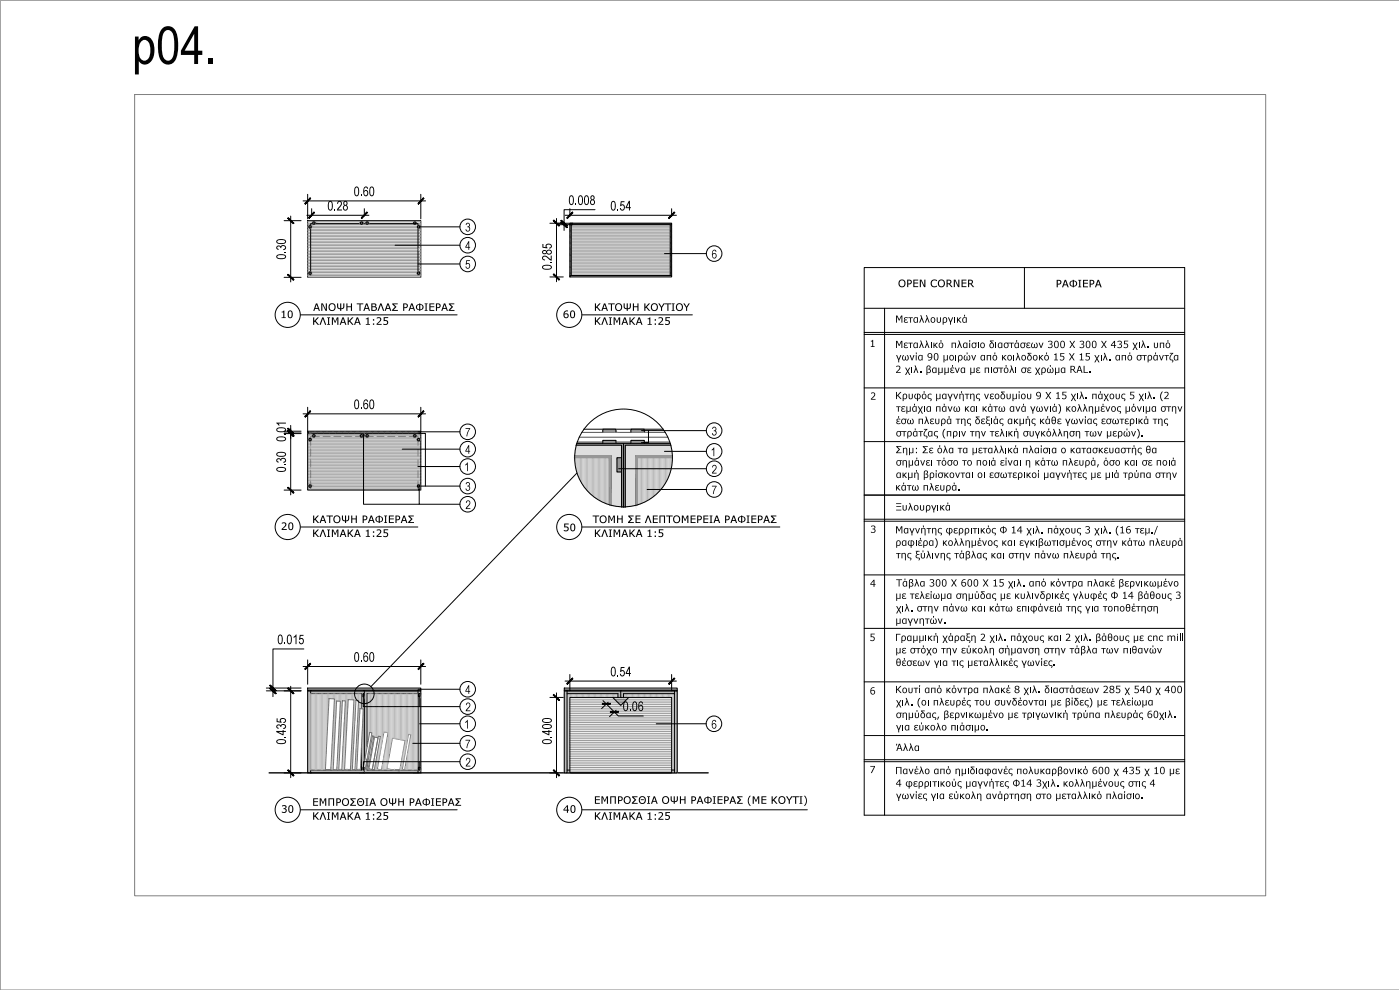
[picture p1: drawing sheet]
<svg xmlns="http://www.w3.org/2000/svg" width="297mm" height="210mm" viewBox="0 0 297 210" stroke-linecap="round" stroke-linejoin="round" font-family="sans-serif">
<g fill="#dbdbdb" stroke="#dbdbdb" stroke-width=".21">
<path d="M132.7 94.4l9.9 1.1h-9.9z"/>
<path d="M132.7 94.4h9.6l.3 1.1z"/>
<path d="M122.2 94.4l9.7 1.1h-9.9z"/>
<path d="M122.2 94.4h9.7v1.1z"/>
<path d="M132.7 95.5l10 1.1h-10z"/>
<path d="M132.7 95.5h9.9l.1 1.1z"/>
<path d="M122 95.5l9.9 1.1h-10z"/>
<path d="M122 95.5h9.9v1.1z"/>
<path d="M129.7 96.6l2.2 .5h-2.2z"/>
<path d="M129.7 96.6h2.2v.5z"/>
<path d="M129.7 97.1l1.2 3h-1.2z"/>
<path d="M129.7 97.1h1.2v3z"/>
<path d="M132.7 96.6l2.2 10.6h-2.2z"/>
<path d="M132.7 96.6h2.2v10.6z"/>
<path d="M129.7 100.1l2.2 7.1h-2.2z"/>
<path d="M129.7 100.1h2.2v7.1z"/>
<path d="M130.8 107.4h1.1v.2z"/>
<path d="M132.7 107.4h1.1l-1.1 .2z"/>
<path d="M132.7 107.2l1.1 .2h-1.1z"/>
<path d="M132.7 107.2h2.2l-1.1 .2z"/>
<path d="M129.7 107.2l2.2 .2z"/>
<path d="M129.7 107.2h2.2v.2z"/>
</g>
<g fill="#bababa" stroke="#bababa" stroke-width=".21">
<path d="M88.7 146.5l.6 .6h-.6z"/>
<path d="M88.7 146.5h.6v.6z"/>
<path d="M77.3 146.5l11.4 .6h-11.4z"/>
<path d="M77.3 146.5h11.4v.6z"/>
<path d="M65.9 146.5l11.4 .6h-11.4z"/>
<path d="M65.9 146.5h11.4v.6z"/>
<path d="M65.3 146.5l.6 .6h-.6z"/>
<path d="M65.3 146.5h.6v.6z"/>
<path d="M77.3 147.1l.6 3.2h-.6z"/>
<path d="M77.3 147.1h.6v3.2z"/>
<path d="M76.7 147.1l.6 3.2h-.6z"/>
<path d="M76.7 147.1h.6v3.2z"/>
<path d="M77.3 150.3l.6 .1z"/>
<path d="M76.7 150.3l.6 .1z"/>
<path d="M77.1 150.4l.2 7.9h-.6z"/>
<path d="M77.1 150.4h.2v7.9z"/>
<path d="M77.3 150.4l.6 7.9h-.6z"/>
<path d="M77.3 150.4h.6v7.9z"/>
<path d="M77.3 161h.1l-.1 .7z"/>
<path d="M77.9 161v.7h-.1z"/>
<path d="M77.3 158.3l.1 2.7h-.1z"/>
<path d="M77.3 158.3h.6l-.5 2.7z"/>
<path d="M76.7 158.3l.6 2.7h-.6z"/>
<path d="M76.7 158.3h.6v2.7z"/>
<path d="M76.7 161l.6 .7h-.6z"/>
<path d="M76.7 161h.6v.7z"/>
<path d="M76.7 161.7l.3 1.4h-.3z"/>
<path d="M76.7 161.7h.6l-.3 1.4z"/>
<path d="M77.3 163.2h.2z"/>
<path d="M77.8 161.7l.1 1.5h-.4z"/>
<path d="M77.8 161.7h.1v1.5z"/>
<path d="M76.7 163.1l.6 .1z"/>
<path d="M77.5 163.2h.4z"/>
<path d="M76.7 163.2h.6z"/>
<path d="M88.7 147.1l.6 16.3h-.6z"/>
<path d="M88.7 147.1h.6v16.3z"/>
<path d="M77.3 163.2l.6 .2h-.6z"/>
<path d="M77.3 163.2h.6v.2z"/>
<path d="M76.7 163.2l.6 .2h-.6z"/>
<path d="M76.7 163.2h.6v.2z"/>
<path d="M65.3 147.1l.6 16.3h-.6z"/>
<path d="M65.3 147.1h.6v16.3z"/>
<path d="M88.7 163.4l.6 .5h-.6z"/>
<path d="M88.7 163.4h.6v.5z"/>
<path d="M77.3 163.4l11.4 .5h-11.4z"/>
<path d="M77.3 163.4h11.4v.5z"/>
<path d="M65.9 163.4l11.4 .5h-11.4z"/>
<path d="M65.9 163.4h11.4v.5z"/>
<path d="M65.3 163.4l.6 .5h-.6z"/>
<path d="M65.3 163.4h.6v.5z"/>
</g>
<g fill="#000">
<path d="M44.2 12.5h.9v1.1h-.9z"/>
<path d="M28.6 7.8h.8v.8a1.64 1.64 0 0 1 1.7-.9 1.64 1.64 0 0 1 1.4 1.3 3.8 3.8 0 0 1-1.2 4.6 1.47 1.47 0 0 1-1.9-.6v2.8h-.8zM30 8.8a3.3 3.3 0 0 0 .2 3.9 1.17 1.17 0 0 0 1.6-1.1 2.69 2.69 0 0 0-.9-3.1h-.5z"/>
<path d="M34.6 5.9a1.85 1.85 0 0 1 2.9 1.3 8.3 8.3 0 0 1-.5 5.8 1.85 1.85 0 0 1-1.9 .6 1.85 1.85 0 0 1-1.3-1.6 8.4 8.4 0 0 1 .5-5.8zM34.9 6.7a7.8 7.8 0 0 0-.2 5.5 1.06 1.06 0 0 0 1.2 .7 1.06 1.06 0 0 0 .8-1 9.8 9.8 0 0 0-.1-4.9 1 1 0 0 0-1.7-.3z"/>
<path d="M41.3 5.6h.7v5.2h.9v.9h-.9v1.9h-.8v-1.9h-2.8v-.9zM41.2 7.2l-2 3.6h2z"/>
</g>
<path d="M28.6 20.1h239.9v169.9h-239.9z" fill="none" stroke="#808080" stroke-width=".21"/>
<g fill="#808080" stroke="#808080" stroke-width=".21">
<path d="M88 47h.1z"/>
<path d="M87.9 47h.2z"/>
<path d="M87.9 47l.2 .1z"/>
<path d="M87.9 47.1h.2z"/>
<path d="M87.8 47.1h.4z"/>
<path d="M87.9 47.1h.3z"/>
<path d="M87.7 47.1h.6z"/>
<path d="M87.8 47.1h.5z"/>
<path d="M87.7 47.1l.6 .1z"/>
<path d="M87.7 47.2h.6z"/>
<path d="M87.7 47.2l.6 .1z"/>
<path d="M87.7 47.3h.6z"/>
<path d="M87.7 47.3l.6 .1z"/>
<path d="M87.7 47.4h.6z"/>
<path d="M87.7 47.4l.5 .1z"/>
<path d="M87.8 47.5h.4z"/>
<path d="M87.8 47.5h.3z"/>
<path d="M87.9 47.5l.2 .1z"/>
<path d="M87.9 47.6h.2z"/>
<path d="M88 47.6h.1z"/>
</g>
<path d="M65.3 46.8h24v12h-24zM65.3 92h24v12h-24z" fill="none" stroke="#000" stroke-width=".21"/>
<g fill="none" stroke="#989898" stroke-width=".21">
<path d="M65.3 47.7h24M65.3 48.6h24M65.3 48.9h24M65.3 49.3h24M65.3 49.6h24M65.3 49.9h24M65.3 50.2h24M65.3 50.5h24M65.3 50.8h24M65.3 51.2h24M65.3 51.5h24M65.3 51.8h24"/>
<path d="M65.3 52.1h24M65.3 52.4h24M65.3 47h24M65.3 47.4h1M65.3 48h.2M65.3 48.3h.3M65.3 52.7h.2M65.5 52.7h.1M66 48.3h22.6M66 48h22.6M66.8 47.4h20.9M88.3 47.4h1"/>
<path d="M89 48.3h.3M89.1 48h.2M89.1 52.7h.2M65.3 92.7h24M65.3 93.1h24M65.3 93.4h24M65.3 93.7h24M65.3 94h24M65.3 94.4h24M65.3 94.6h24M65.3 95h24M65.3 95.3h24"/>
<path d="M65.3 95.6h24M65.3 95.9h24M65.3 96.3h24M65.3 96.6h24M65.3 96.9h24M65.3 97.2h24M65.3 97.5h24M65.3 97.8h24M65.3 98.2h24M65.3 98.5h24M65.3 98.8h24M65.3 99.1h24"/>
<path d="M65.3 99.4h24M65.3 99.7h24M65.3 92.1h24M65.3 92.4h24M65.3 100.1h24M65.3 100.4h24M65.3 100.7h24M65.3 101h24M65.3 101.3h24M65.3 101.6h24M65.3 102h24M65.3 102.3h24"/>
<path d="M65.3 102.6h24M65.3 102.9h24M65.3 103.2h24M65.3 103.5h24M65.3 103.9h24"/>
</g>
<g fill="none" stroke="#989898" stroke-width=".21">
<path d="M65.3 53.4h24M65.3 53.7h24M65.3 54h24M65.3 54.3h24M65.3 54.6h24M65.3 55h24M65.3 55.3h24M65.3 55.6h24M65.3 55.9h24M65.3 56.3h24M65.3 56.5h24M65.3 56.9h24"/>
<path d="M65.3 57.2h24M65.3 57.5h24M65.3 58.5h24M65.3 53.1h.3M65.3 57.8h.2M65.3 58.2h.3M65.3 58.8h24M65.9 53.1h22.7M66 58.2h22.6M66 52.7h22.6M66 57.8h22.6M89 53.1h.3"/>
<path d="M89 58.2h.3M89.1 52.7h.1M89.1 57.8h.2M121.2 53.1h21M121.2 53.7h21M121.2 54.3h21M121.2 55h21M121.2 55.6h21M121.2 56.3h21M121.2 56.9h21M121.2 57.5h21M121.2 58.2h21"/>
<path d="M121.2 47.7h21M121.2 48h21M121.2 48.3h21M121.2 48.6h21M121.2 49h21M121.2 49.3h21M121.2 49.6h21M121.2 49.9h21M121.2 50.2h21M121.2 50.5h21M121.2 50.9h21M121.2 51.2h21"/>
<path d="M121.2 51.5h21M121.2 51.8h21M121.2 52.1h21M121.2 52.4h21M121.2 52.8h21M121.2 53.4h21M121.2 54h21M121.2 54.7h21M121.2 55.3h21M121.2 56h21M121.2 56.6h21M121.2 57.2h21"/>
<path d="M121.2 57.9h21M120.9 148.3h9.5M120.9 148.7h9.9M120.9 149.1h10.2M120.9 149.5h10.6M120.9 149.8h21.6M120.9 150.2h21.6M120.9 150.6h21.6M120.9 151h21.6M120.9 151.4h21.6M120.9 151.8h21.6M120.9 152.1h21.6"/>
<path d="M120.9 152.5h21.6M120.9 152.9h21.6M120.9 153.3h21.6M120.9 153.7h21.6M120.9 154h21.6M120.9 154.4h21.6M120.9 154.8h21.6M120.9 155.2h21.6M120.9 155.6h21.6M120.9 155.9h21.6M120.9 156.3h21.6M120.9 156.7h21.6"/>
<path d="M120.9 157.1h21.6M120.9 157.5h21.6M120.9 157.9h21.6M120.9 158.2h21.6M120.9 158.6h21.6M120.9 159h21.6M120.9 159.4h21.6M120.9 159.8h21.6M131.9 149.5h10.6M132.2 149.1h10.3M132.6 148.7h9.9M133 148.3h9.5"/>
<path d="M120.9 160.1h21.6M120.9 160.5h21.6M120.9 160.9h21.6M120.9 161.3h21.6M120.9 161.7h21.6M120.9 162h21.6M120.9 162.4h21.6M120.9 162.8h21.6M120.9 163.2h21.6M120.9 163.6h21.6M120.9 163.9h21.6"/>
</g>
<g fill="none" stroke="#000" stroke-width=".21">
<path d="M60.3 46.8h3.6M60.3 58.8h3.6M61.7 45.8v14M64.3 42.6h26M65.1 45.7h13.2M65.3 41.2v5.2M65.9 58.3v-10.9h22.8v10.9M66.1 44.3v1.5M77.3 44.3v1.5M83.8 52h13.8M88.7 56h8.9M88.9 48.1h8.7"/>
<path d="M89.3 41.2v5.2M116.7 47.4h4.8M116.7 58.7h2.8M118.1 46.3v13.5M118.3 47.7h3.2M119.9 45.7h23.6M120.9 47.4h21.6v11.3h-21.6zM120.9 58.5h21.3v-10.8h-21v10.8M120.9 44.3v1.7M126.2 44.5h-6.5v4.4M141 53.8h8.8M142.2 58.5h.3"/>
<path d="M142.2 47.7h.3M142.5 44.3v1.7M183.3 56.8h68v116.1h-68zM217.3 56.8v8.6M63.7 66.8h33.3M123.5 66.8h23.4M183.3 70.5h68M183.3 70.9h68M183.3 65.4h68M187.7 65.4v107.5M60.3 92h3.6M60.3 91.5h3.6"/>
<path d="M60.3 91.9h3.6M61.7 91.5v1.6M61.7 90.2v14.8M64.3 87.8h26M65.3 91.5h24v.4h-24zM65.3 86.4v5.2M65.5 91.9h.4v.1h-.4zM77 92.1h.2v.4h-.2zM77.1 92.4v14.6h11.8M85.3 95.3h12.3M88.7 99h8.9M88.7 91.6h8.9"/>
<path d="M88.8 91.9h.4v.1h-.4zM89 91.9h1.2v11.2M89.3 86.4v5.2M121.9 97.1h7.4v10M121.9 96.6h7.8v10.6M122.2 94.4h9.7v13.2M122.3 94.1h10v13.5M123.8 91h16.9M127.9 94.1v-.7h2.8v.7M127.9 91.6v-.6h2.8v.6M130.9 97.1h1v3h-1zM131.2 99.4h18.6"/>
<path d="M132.3 94.1v13.5M133.8 94.1v-.7h2.9v.7M133.8 91.6v-.6h2.9v.6M136.1 91.3h13.7M137.6 91.3v2.6h-1.5M141 95.7h8.8M142.2 94.1h-19.9h19.9M142.2 94.1h-9.9v13.5M142.3 94.4h-9.6v13.2M142.7 97.1h-7.5v10M142.7 96.6h-7.8v10.6M183.3 82.3h68"/>
<path d="M183.3 93.7h68M60.3 104h3.6M63.7 111.8h24.9M88.7 103.1h8.9M88.8 103.7h.3v.2h-.3zM88.9 103.8v3.2h8.7M122.4 100.4l-43.7 45.3M123.5 111.8h41.9M137.3 103.8h12.5M183.3 105h68M183.3 110.1h68M183.3 110.6h68"/>
<path d="M64.5 137.7h-6.6v10.1M65.3 140v5.2M89.3 140v5.2M183.3 122h68M183.3 133.3h68M56.5 146.5h7.4M56.5 146h7.4M61.7 145.6v19.4M64.3 141.4h26M65.3 146h24v.5h-24zM65.9 146.5v17.4h-.6v-17.4h24v17.4h-.6v-16.8h-10.8v11.2M65.9 147.1h10.8v3.2"/>
<path d="M76.7 158.3v5.1h-10.8M77 147.2h.2v.6h-.2zM77.1 147.6v2.3h20.5M77.3 146.5v15.2M87.6 157.7h10M88.7 146.5v.6M88.7 146.2h8.9M88.8 147.1h.3v.7h-.3zM88.9 147.5v2.4M89 153.5h8.6M116.7 147.9h2.8M118.1 147v18"/>
<path d="M119.7 146h24v.5h-24zM119.9 144.5h23.6M120.3 146.5v17.4h-.6v-17.4h24v17.4h-.6v-16.8h-10.8v.8M120.3 147.1h10.8v.8M120.9 143.1v3.4M127.9 148.6l3.3 3.3h5.3M129 149l-1.4 1.3M130 147.9h-9.1v16h21.6v-16h-9.1M130 147.9l1.7 1.7 1.7-1.7M130 147.9h3.4M130.7 150.7l-1.4 1.3M131.7 146.5v1.4"/>
<path d="M139.2 153.5h10.6M142.5 143.1v3.4M143.1 146.5v.6M183.3 156h68M183.3 144.6h68M60.3 163.9h3.6M63.7 171.8h33.3M65.9 163.9h22.8M77 162.8h.2v.6h-.2zM77.1 162.9v-1.3h11.8v1.5M77.3 163.2v.7M77.9 163.3l10.8 .1"/>
<path d="M77.9 161v1.5M88.8 162.8h.3v.6h-.3zM88.9 161.6h8.7M116.7 163.9h1.6M120.3 163.9h22.8M120.3 163.4h.6M123.5 171.8h47.8M142.5 163.4h.6M183.3 161.6h68M183.3 161.2h68"/>
<circle cx="65.8" cy="48.1" r=".25"/>
<circle cx="65.8" cy="57.9" r=".25"/>
<circle cx="66.6" cy="47.3" r=".25"/>
<circle cx="76.7" cy="47.3" r=".25"/>
<circle cx="77.9" cy="47.3" r=".25"/>
<circle cx="88" cy="47.3" r=".25"/>
<circle cx="88.8" cy="48.1" r=".25"/>
<circle cx="88.8" cy="57.9" r=".25"/>
<circle cx="99.2" cy="52" r="1.65"/>
<circle cx="99.2" cy="48.1" r="1.65"/>
<circle cx="99.2" cy="56" r="1.65"/>
<circle cx="151.5" cy="53.8" r="1.65"/>
<circle cx="61" cy="66.8" r="2.67"/>
<circle cx="120.8" cy="66.8" r="2.67"/>
<circle cx="65.8" cy="93.2" r=".25"/>
<circle cx="66.6" cy="92.4" r=".25"/>
<circle cx="76.7" cy="92.4" r=".25"/>
<circle cx="77.9" cy="92.4" r=".25"/>
<circle cx="88" cy="92.4" r=".25"/>
<circle cx="88.8" cy="93.2" r=".25"/>
<circle cx="99.2" cy="99" r="1.65"/>
<circle cx="99.2" cy="91.6" r="1.65"/>
<circle cx="99.2" cy="95.3" r="1.65"/>
<circle cx="132.3" cy="97.1" r="10.4"/>
<circle cx="151.5" cy="99.4" r="1.65"/>
<circle cx="151.5" cy="91.3" r="1.65"/>
<circle cx="151.5" cy="95.7" r="1.65"/>
<circle cx="61" cy="111.8" r="2.67"/>
<circle cx="65.8" cy="103.1" r=".25"/>
<circle cx="88.8" cy="103.1" r=".25"/>
<circle cx="99.2" cy="107" r="1.65"/>
<circle cx="99.2" cy="103.1" r="1.65"/>
<circle cx="120.8" cy="111.8" r="2.67"/>
<circle cx="151.5" cy="103.8" r="1.65"/>
<circle cx="77.3" cy="147.2" r="2.07"/>
<circle cx="99.2" cy="149.9" r="1.65"/>
<circle cx="99.2" cy="157.7" r="1.65"/>
<circle cx="99.2" cy="153.5" r="1.65"/>
<circle cx="99.2" cy="146.2" r="1.65"/>
<circle cx="151.5" cy="153.5" r="1.65"/>
<circle cx="61" cy="171.8" r="2.67"/>
<circle cx="99.2" cy="161.6" r="1.65"/>
<circle cx="120.8" cy="171.8" r="2.67"/>
</g>
<g fill="none" stroke="#808080" stroke-width=".21">
<path d="M296.7 .1h-296.6v209.9h296.6M65.9 95.2v1.6M65.9 97.5v1.5M65.9 99.8v1.5M67.8 92.6h-1.9v1.9M68.5 92.6h1.6M70.8 92.6h1.5M73.1 92.6h1.5M75.4 92.6h1.5M77.3 92v.6M77.7 92.6h1.5M80 92.6h1.5"/>
<path d="M82.2 92.6h1.6M84.5 92.6h1.6M86.8 92.6h1.9v1.9M88.7 95.2v1.6M88.7 97.5v1.5M88.7 99.8v1.5M65.9 102.1v1.9M88.7 102.1v1.9"/>
</g>
<g fill="#bababa" stroke="#bababa" stroke-width=".21">
<path d="M88.8 91.9l.4 .1h-.4z"/>
<path d="M88.8 91.9h.4v.1z"/>
<path d="M65.5 91.9l.4 .1h-.4z"/>
<path d="M65.5 91.9h.4v.1z"/>
<path d="M143.1 146.5l.6 .6h-.6z"/>
<path d="M143.1 146.5h.6v.6z"/>
<path d="M131.7 146.5l11.4 .6h-11.4z"/>
<path d="M131.7 146.5h11.4v.6z"/>
<path d="M120.3 146.5l11.4 .6h-11.4z"/>
<path d="M120.3 146.5h11.4v.6z"/>
<path d="M119.7 146.5l.6 .6h-.6z"/>
<path d="M119.7 146.5h.6v.6z"/>
<path d="M131.7 147.1l.6 .8h-.6z"/>
<path d="M131.7 147.1h.6v.8z"/>
<path d="M131.1 147.1l.6 .8h-.6z"/>
<path d="M131.1 147.1h.6v.8z"/>
<path d="M143.1 147.1l.6 16.3h-.6z"/>
<path d="M143.1 147.1h.6v16.3z"/>
<path d="M143.1 163.4l.6 .5h-.6z"/>
<path d="M143.1 163.4h.6v.5z"/>
<path d="M142.5 163.4l.6 .5h-.6z"/>
<path d="M142.5 163.4h.6v.5z"/>
<path d="M120.3 163.4l.6 .5h-.6z"/>
<path d="M120.3 163.4h.6v.5z"/>
<path d="M119.7 147.1l.6 16.8h-.6z"/>
<path d="M119.7 147.1h.6v16.8z"/>
</g>
<g fill="none" stroke="#bababa" stroke-width=".21">
<path d="M65.3 91.5v.4M65.6 91.5v.4M65.8 91.5v.4M66.1 91.5v.4M66.3 91.5v.4M66.6 91.5v.4M66.8 91.5v.4M67.1 91.5v.4M67.3 91.5v.4M67.6 91.5v.4M67.8 91.5v.4M68.1 91.5v.4"/>
<path d="M68.4 91.5v.4M68.6 91.5v.4M68.9 91.5v.4M69.1 91.5v.4M69.4 91.5v.4M69.6 91.5v.4M69.9 91.5v.4M70.1 91.5v.4M70.4 91.5v.4M70.6 91.5v.4M70.9 91.5v.4M71.2 91.5v.4"/>
<path d="M71.4 91.5v.4M71.7 91.5v.4M71.9 91.5v.4M72.2 91.5v.4M72.4 91.5v.4M72.7 91.5v.4M72.9 91.5v.4M73.2 91.5v.4M73.4 91.5v.4M73.7 91.5v.4M73.9 91.5v.4M74.2 91.5v.4"/>
<path d="M74.5 91.5v.4M74.7 91.5v.4M75 91.5v.4M75.2 91.5v.4M75.5 91.5v.4M75.7 91.5v.4M76 91.5v.4M76.2 91.5v.4M76.5 91.5v.4M76.7 91.5v.4M77 91.5v.4M77.2 91.5v.4"/>
<path d="M77.5 91.5v.4M77.8 91.5v.4M78 91.5v.4M78.3 91.5v.4M78.5 91.5v.4M78.8 91.5v.4M79 91.5v.4M79.3 91.5v.4M79.5 91.5v.4M79.8 91.5v.4M80 91.5v.4M80.3 91.5v.4"/>
<path d="M80.5 91.5v.4M80.8 91.5v.4M81.1 91.5v.4M81.3 91.5v.4M81.6 91.5v.4M81.8 91.5v.4M82.1 91.5v.4M82.3 91.5v.4M82.6 91.5v.4M82.8 91.5v.4M83.1 91.5v.4M83.3 91.5v.4"/>
<path d="M83.6 91.5v.4M83.9 91.5v.4M84.1 91.5v.4M84.4 91.5v.4M84.6 91.5v.4M84.9 91.5v.4M85.1 91.5v.4M85.4 91.5v.4M85.6 91.5v.4M85.9 91.5v.4M86.1 91.5v.4M86.4 91.5v.4"/>
<path d="M86.6 91.5v.4M86.9 91.5v.4M87.2 91.5v.4M87.4 91.5v.4M87.7 91.5v.4M87.9 91.5v.4M88.2 91.5v.4M88.4 91.5v.4M88.7 91.5v.4M88.9 91.5v.4M89.2 91.5v.4M121.9 97.1v.3"/>
<path d="M122.1 97.1v2.3M122.4 97.1v3.3M122.6 97.1v3.9M122.9 97.1v4.5M123.1 97.1v5M123.4 97.1v5.5M123.6 97.1v5.8M123.9 97.1v6.2M124.2 97.1v6.6M124.4 97.1v6.9M124.7 97.1v7.2M124.9 97.1v7.4"/>
<path d="M125.2 97.1v7.7M125.4 97.1v7.9M125.7 97.1v8.1M125.9 97.1v8.3M126.2 97.1v8.5M126.4 97.1v8.6M126.7 97.1v8.8M126.9 97.1v9M127.2 97.1v9.1M127.5 97.1v9.3M127.7 97.1v9.4M128 97.1v9.5"/>
<path d="M128.2 97.1v9.6M128.5 97.1v9.7M128.7 97.1v9.8M129 97.1v9.9M129.2 97.1v10M135.3 97.1v10M135.6 97.1v9.9M135.8 97.1v9.8M136.1 97.1v9.7M136.3 97.1v9.6M136.6 97.1v9.5M136.9 97.1v9.4"/>
<path d="M137.1 97.1v9.3M137.4 97.1v9.1M137.6 97.1v9M137.9 97.1v8.8M138.1 97.1v8.6M138.4 97.1v8.5M138.6 97.1v8.3M138.9 97.1v8.1M139.1 97.1v7.9M139.4 97.1v7.6M139.6 97.1v7.4M139.9 97.1v7.1"/>
<path d="M140.2 97.1v6.8M140.4 97.1v6.5M140.7 97.1v6.2M140.9 97.1v5.8M141.2 97.1v5.4M141.4 97.1v5M141.7 97.1v4.5M141.9 97.1v3.9M142.2 97.1v3.2M142.4 97.1v2.2M65.9 147.1v16.3M66.2 147.1v16.3"/>
<path d="M66.4 147.1v16.3M66.7 147.1v16.3M66.9 147.1v16.3M67.2 147.1v16.3M67.4 147.1v16.3M67.7 147.1v16.3M67.9 147.1v16.3M68.2 147.1v16.3M68.4 147.1v16.3M68.7 147.1v16.3M69 147.1v16.3M69.2 147.1v12.7"/>
<path d="M69.5 147.1v7.7M69.7 147.1v2.8M70 147.1v1.1M70.2 147.1v1.1M70.5 147.1v1.1M70.5 157.8v5.6M70.7 147.1v1.1M70.7 152.8v9.4M71 147.1v10.1M71.2 147.1v5.2M71.5 147.1v1.6M71.7 147.1v1.6"/>
<path d="M71.7 157.8v5.6M72 147.1v1.6M72 152.8v8.5M72.3 147.1v9.2M72.5 147.1v4.3M72.8 147.1v1.6M72.8 158.3v5.1M73 147.1v1.6M73 153.4v10M73.3 147.1v12.9M73.5 147.1v8M73.8 147.1v3"/>
<path d="M74 147.1v1.3M74.3 147.1v1.3M74.5 147.1v1.3M74.5 159.3v4.1M74.8 147.1v1.4M74.8 154.3v8.5M75 147.1v1.4M75 149.4v8.4M75.3 147.1v5.8M75.6 147.1v1.5M75.6 158.9v4.5M75.8 147.1v1.5"/>
<path d="M75.8 153.9v7.5M76.1 147.1v1.5M76.1 148.9v7.5M76.3 147.1v4.3M76.6 147.1v3.2M78.1 147.1v10.1M78.1 159.8v1.6M78.3 147.1v8.7M78.3 158.4v1.6M78.6 147.1v8.3M78.6 157v1.6M78.9 147.1v8.3"/>
<path d="M78.9 155.6v1.6M78.9 158.9v.9M79.1 147.1v9M79.1 157.5v.9M79.4 147.1v9.9M79.6 147.1v9.3M79.9 147.1v9.4M80.1 147.1v9.4M80.1 159.4v3.3M80.4 147.1v9.1M80.4 158v3.2M80.6 147.1v9.1"/>
<path d="M80.6 156.6v3.2M80.9 147.1v11.3M81.1 147.1v9.9M81.4 147.1v8.5M81.7 147.1v8.2M81.7 159.3v4.1M81.9 147.1v8.3M81.9 157.9v5.5M82.2 147.1v8.3M82.2 156.5v6.2M82.4 147.1v14.2M82.7 147.1v12.8"/>
<path d="M82.9 147.1v11.4M83.2 147.1v10M83.4 147.1v9.5M83.7 147.1v9.6M83.9 147.1v9.6M84.2 147.1v9.6M84.4 147.1v9.7M84.7 147.1v9.8M85 147.1v9.8M85.2 147.1v9.9M85.5 147.1v9.9M85.5 159.8v2.7"/>
<path d="M85.7 147.1v9.9M85.7 158.4v2.7M86 147.1v12.6M86.2 147.1v11.2M86.5 147.1v9.8M86.5 159.8v3.6M86.7 147.1v8.7M86.7 158.4v5M87 147.1v8.8M87 156.9v6.5M87.2 147.1v16.3M87.5 147.1v16.3"/>
<path d="M87.7 147.1v16.3M88 147.1v16.3M88.3 147.1v16.3M88.5 147.1v16.3M120.5 147.1v16.3M120.8 147.1v16.3M121 147.1v.8M121.3 147.1v.8M121.5 147.1v.8M121.8 147.1v.8M122 147.1v.8M122.3 147.1v.8"/>
<path d="M122.5 147.1v.8M122.8 147.1v.8M123.1 147.1v.8M123.3 147.1v.8M123.6 147.1v.8M123.8 147.1v.8M124.1 147.1v.8M124.3 147.1v.8M124.6 147.1v.8M124.8 147.1v.8M125.1 147.1v.8M125.3 147.1v.8"/>
<path d="M125.6 147.1v.8M125.8 147.1v.8M126.1 147.1v.8M126.4 147.1v.8M126.6 147.1v.8M126.9 147.1v.8M127.1 147.1v.8M127.4 147.1v.8M127.6 147.1v.8M127.9 147.1v.8M128.1 147.1v.8M128.4 147.1v.8"/>
<path d="M128.6 147.1v.8M128.9 147.1v.8M129.1 147.1v.8M129.4 147.1v.8M129.7 147.1v.8M129.9 147.1v.8M130.2 147.1v.8M130.4 147.1v.8M130.7 147.1v.8M130.9 147.1v.8M132.4 147.1v.8M132.7 147.1v.8"/>
<path d="M132.9 147.1v.8M133.2 147.1v.8M133.4 147.1v.8M133.7 147.1v.8M133.9 147.1v.8M134.2 147.1v.8M134.4 147.1v.8M134.7 147.1v.8M134.9 147.1v.8M135.2 147.1v.8M135.5 147.1v.8M135.7 147.1v.8"/>
<path d="M136 147.1v.8M136.2 147.1v.8M136.5 147.1v.8M136.7 147.1v.8M137 147.1v.8M137.2 147.1v.8M137.5 147.1v.8M137.7 147.1v.8M138 147.1v.8M138.3 147.1v.8M138.5 147.1v.8M138.8 147.1v.8"/>
<path d="M139 147.1v.8M139.3 147.1v.8M139.5 147.1v.8M139.8 147.1v.8M140 147.1v.8M140.3 147.1v.8M140.5 147.1v.8M140.8 147.1v.8M141 147.1v.8M141.3 147.1v.8M141.6 147.1v.8M141.8 147.1v.8"/>
<path d="M142.1 147.1v.8M142.3 147.1v.8M142.6 147.1v16.3M142.8 147.1v16.3M69.2 163.2v.2M69.5 163.3v.1M69.7 163.3v.1M70 163.3v.1M70.2 162.7v.7M70.7 163.3v.1M71 163.3v.1M71.2 163.4h.1"/>
<path d="M71.5 162.7v.7M72 163.3v.1M72.3 163.4h.1M72.5 163.3v.1M73.3 163.3v.1M73.5 163.4h.1M73.8 163.4h.1M74.8 163.3v.1M75 163.3v.1M75.3 163.3v.1M75.8 163.3v.1M76.1 163.4h.1"/>
<path d="M76.3 163.4h.1M78.1 163.1v.3M78.3 161.7v.9M78.3 163.1v.3M78.6 160.3v.9M78.6 163.1v.3M78.9 163.2v.2M79.1 163.3v.1M79.4 163.3v.1M79.6 162.2v1.2M79.9 160.8v2.6M80.1 163.1v.3"/>
<path d="M80.4 163.2v.2M80.6 163.3v.1M80.9 163.3v.1M81.1 162.1v1.3M81.4 160.7v2.7M82.2 163.1v.3M82.4 163.1v.3M82.7 163.2v.2M82.9 163.2v.2M83.2 163.3v.1M83.4 163.3v.1M83.7 163.4h.1"/>
<path d="M85 162.6v.8M85.2 161.2v2.2M85.5 163.3v.1M85.7 163.3v.1M86 162.6v.8M86.2 161.2v2.2"/>
</g>
<g fill="none" stroke="#545454" stroke-width=".21">
<path d="M120.9 47.4h21.6M120.9 47.6h21.6M120.9 47.9h.3M120.9 48.1h.3M120.9 48.4h.3M120.9 48.6h.3M120.9 48.9h.3M120.9 49.1h.3M120.9 49.4h.3M120.9 49.6h.3M120.9 49.9h.3M120.9 50.2h.3"/>
<path d="M120.9 50.4h.3M120.9 50.7h.3M120.9 50.9h.3M120.9 51.2h.3M120.9 51.4h.3M120.9 51.7h.3M120.9 51.9h.3M120.9 52.2h.3M120.9 52.4h.3M120.9 52.7h.3M120.9 52.9h.3M120.9 53.2h.3"/>
<path d="M120.9 53.5h.3M120.9 53.7h.3M120.9 54h.3M120.9 54.2h.3M120.9 54.5h.3M120.9 54.7h.3M120.9 55h.3M120.9 55.2h.3M120.9 55.5h.3M120.9 55.7h.3M120.9 56h.3M120.9 56.3h.3"/>
<path d="M120.9 56.5h.3M120.9 56.8h.3M120.9 57h.3M120.9 57.3h.3M120.9 57.5h.3M120.9 57.8h.3M120.9 58h.3M120.9 58.3h.3M120.9 58.5h21.6M142.2 47.9h.3M142.2 48.1h.3M142.2 48.4h.3"/>
<path d="M142.2 48.6h.3M142.2 48.9h.3M142.2 49.1h.3M142.2 49.4h.3M142.2 49.6h.3M142.2 49.9h.3M142.2 50.2h.3M142.2 50.4h.3M142.2 50.7h.3M142.2 50.9h.3M142.2 51.2h.3M142.2 51.4h.3"/>
<path d="M142.2 51.7h.3M142.2 51.9h.3M142.2 52.2h.3M142.2 52.4h.3M142.2 52.7h.3M142.2 52.9h.3M142.2 53.2h.3M142.2 53.5h.3M142.2 53.7h.3M142.2 54h.3M142.2 54.2h.3M142.2 54.5h.3"/>
<path d="M142.2 54.7h.3M142.2 55h.3M142.2 55.2h.3M142.2 55.5h.3M142.2 55.7h.3M142.2 56h.3M142.2 56.3h.3M142.2 56.5h.3M142.2 56.8h.3M142.2 57h.3M142.2 57.3h.3M142.2 57.5h.3"/>
<path d="M142.2 57.8h.3M142.2 58h.3M142.2 58.3h.3M122.4 93.8h5.5M122.8 92.7h18.9M123.4 91.7h17.8M130.7 93.8h3.1M136.7 93.8h5.4M65.3 146.2h24M65.3 146.5h24M119.7 146.2h24M119.7 146.5h24"/>
<path d="M130.4 148.3h2.6M130.8 148.7h1.8M131.1 149.1h1.1M131.5 149.5h.4"/>
</g>
<g fill="none" stroke="#767676" stroke-width=".21">
<path d="M69.8 148.2h1.1l-.7 15.1-1.2-.1zM71.4 148.7h.8l-.8 14.7-.7-.1zM72.6 148.7h.7l-.8 14.7-.6-.1zM73.9 148.4l1.2 .1-.8 14.9-1.2-.1zM75.5 148.6h.6l-.8 14.7h-.5zM76.4 150.3l.7 .1-.7 13-.7-.1zM78.4 155.4h.5l-1.4 7.8-.5-.1zM79 156.1l.3 .1-1.2 7.1h-.3zM79.4 156.4l.8 .1-1.2 6.7-.7-.1zM80.3 156.2h.4l-1.3 7.1-.4-.1zM81.4 155.3l.9 .1-1.4 7.9-.9-.2zM83.3 156.6l2.6 .5-1.1 6.5-2.7-.5z"/>
<path d="M86.6 155.8l.6 .1-1.4 7.5-.5-.1z"/>
</g>
<path d="M57.1 163.9h93.1" fill="none" stroke="#000" stroke-width=".3"/>
<g fill="#000" stroke="#000" stroke-width=".21">
<path d="M61 58.3l1.3 1-1.1-1.1zM61 58.3l1.3 1-.1 .2z"/>
<path d="M61 46.3l1.2 1.2 .1-.1zM61 46.3l.2-.1 1.1 1.2z"/>
<path d="M65.8 42l-1 1.3 1.1-1.2zM65.8 42l-1 1.3-.2-.1z"/>
<path d="M66.6 45l-1 1.3 1.1-1.2zM66.6 45l-1 1.3-.2-.1z"/>
<path d="M76.6 46.2l.1 .1 1.1-1.3zM77.8 45l.2 .1-1.3 1.2z"/>
<path d="M88.6 43.2l.2 .1 1-1.3zM89.8 42l.1 .1-1.1 1.2z"/>
<path d="M117.5 58.1l-.1 .1 1.3 1.1zM117.4 58.2l1.3 1.1-.1 .1z"/>
<path d="M117.4 46.8l1.2 1.2 .1-.1zM117.4 46.8l.1-.1 1.2 1.2z"/>
<path d="M119.1 46.7l-.1 .1 1.3 1.1zM119 46.8l1.3 1.1-.1 .1z"/>
<path d="M119 47.1l1.2 1.2 .1-.1zM119 47.1l.1-.1 1.2 1.2z"/>
<path d="M121.4 45l-1.1 1.3 1.3-1.2zM121.4 45l-1.1 1.3-.1-.1z"/>
<path d="M143 45l-1.2 1.2 .1 .1zM143 45l.2 .1-1.3 1.2z"/>
<path d="M61.2 90.8l-.2 .1 1.3 1.1zM61 90.9l1.3 1.1-.1 .1z"/>
<path d="M61 91.4l1.2 1.3 .1-.2zM61 91.4l.2-.1 1.1 1.2z"/>
<path d="M61 91.3l1.2 1.2 .1-.1zM61 91.3l.2-.1 1.1 1.2z"/>
<path d="M65.8 87.2l-1 1.3 1.1-1.2zM65.8 87.2l-1 1.3-.2-.2z"/>
<path d="M89.8 87.2l-1.2 1.1 .2 .2zM89.8 87.2l.1 .1-1.1 1.2z"/>
<path d="M61.2 103.3l-.2 .2 1.3 1zM61 103.5l1.3 1-.1 .1z"/>
<path d="M57.2 145.4l1.4 1.1-1.2-1.2zM57.2 145.4l1.4 1.1-.1 .1z"/>
<path d="M57.2 146l1.3 1.2 .1-.1zM57.4 145.9l1.2 1.2-1.4-1.1z"/>
<path d="M61 146l1.2 1.2 .1-.1zM61.2 145.9l1.1 1.2-1.3-1.1z"/>
<path d="M65.8 140.7l-1 1.3 1.1-1.2zM65.8 140.7l-1 1.3-.2-.1z"/>
<path d="M89.8 140.7l-1.2 1.2 .2 .1zM89.8 140.7l.1 .1-1.1 1.2z"/>
<path d="M117.4 147.4l1.2 1.2 .1-.1zM117.4 147.4l.1-.1 1.2 1.2z"/>
<path d="M121.4 143.8l-1.1 1.4 1.3-1.2zM120.2 145l1.2-1.2-1.1 1.4z"/>
<path d="M127.8 149.4h1.7v-.2zM127.8 149.2h1.7l-1.7 .2z"/>
<path d="M129.5 150.9v.2l1.7-.2zM129.5 151.1l1.7-.2v.2z"/>
<path d="M141.8 145l.1 .2 1.1-1.4zM143 143.8l.2 .2-1.3 1.2z"/>
<path d="M61.2 163.3l-.2 .1 1.3 1.1zM61 163.4l1.3 1.1-.1 .1z"/>
<path d="M117.5 163.3l-.1 .1 1.3 1.1zM117.4 163.4l1.3 1.1-.1 .1z"/>
</g>
<g fill="#000">
<path d="M58.8 52.2l.5-.1a.43 .43 0 0 0 .6-.1 .55 .55 0 0 1 .8 .4 .55 .55 0 0 1-.6 .7v-.3h.2a.36 .36 0 0 0-.2-.6 .36 .36 0 0 0-.4 .4h-.2a.29 .29 0 0 0-.2-.4 .29 .29 0 0 0-.4 .3 .29 .29 0 0 0 .2 .3v.2l-.5-.3zM60.4 53.4h.3v.2h-.3zM70.9 44.4h.2v.3h-.2zM71.7 42.8a.58 .58 0 0 1 .8 .1 .58 .58 0 0 1-.1 .8l-.6 .7h.7v.3h-1l.1-.5a1.28 1.28 0 0 0 .6-1.3l-.3-.1-.2 .5-.2-.1zM76.5 41.3h.2v.3h-.2zM99 47.4a.46 .46 0 0 1 .6 0 .46 .46 0 0 1-.1 .7l.1 .1a.52 .52 0 0 1-.1 .8 .52 .52 0 0 1-.7-.4h.1l.1 .2a.35 .35 0 0 0 .6-.2 .35 .35 0 0 0-.5-.4l.1-.2a.3 .3 0 0 0 .4-.2 .3 .3 0 0 0-.3-.4 .3 .3 0 0 0-.3 .3h-.2zM98.9 55.2h.8v.2h-.6l-.1 .5a.54 .54 0 0 1 .7 .6 .54 .54 0 0 1-.9 .2v-.2h.1l.1 .3a.39 .39 0 0 0 .6-.1 .39 .39 0 0 0-.1-.6 .39 .39 0 0 0-.5 .1l-.2-.1zM115.1 51.8h.2v.6h.5a.61 .61 0 0 1 .7-.7 .61 .61 0 0 1 .4 .9l-.4 .1v-.2l.3-.1a.4 .4 0 0 0-.4-.6 .4 .4 0 0 0-.3 .7v.2l-1-.2zM115.2 54.4a1.57 1.57 0 0 1 1.6 .6v-.8h.2v1.1l-.4-.2a1.28 1.28 0 0 0-1.3-.6l-.1 .4 .4 .1v.3a.52 .52 0 0 1-.6-.3 .52 .52 0 0 1 .2-.6zM116.8 55.6h.2v.2h-.2zM122.1 43.2h.2v.3h-.2zM131 44.4h.2v.3h-.2z"/>
<path d="M131.7 42.7h.8v.2h-.6l-.1 .5a.61 .61 0 0 1 .8 .7 .61 .61 0 0 1-.9 .4l-.2-.4h.2l.1 .3a.4 .4 0 0 0 .6-.4 .4 .4 0 0 0-.7-.3h-.2zM59.7 66.1l.6-.2v1.4h.3v.2h-.9v-.2h.4v-1h-.4zM66.4 67.3h.3v.8l.7-.8h.3l-.7 .8 .7 .8h-.3l-.6-.7-.1 .2v.5h-.3zM68.4 67.3h.2l.6 1.6h-.2l-.5-1.3-.5 1.3h-.2zM68.1 64.4h.4l.6 1.3v-1.3h.2v1.5h-.2l-.7-1.4v1.4h-.3zM69.4 67.3h.6v.2h-.2v1.3h.2v.1h-.6v-.1h.2v-1.3h-.2zM70.4 67.3h.3l.4 .9 .4-.9h.3v1.6h-.2v-1.4l-.4 1-.6-1v1.4h-.2zM71.5 64.4h.2v.7l.3 .3h.2v-1h.2v1l.4-.2v-.8h.3v.6a.57 .57 0 0 1-.7 .6v.3h-.2v-.3a.57 .57 0 0 1-.7-.6zM73.5 64.4h.2v.6h.7v-.6h.3v1.5h-.3v-.7h-.7v.7h-.2zM73.8 67.3h.2v.8l.7-.8h.3l-.7 .8 .7 .8h-.3l-.6-.7-.1 .2v.5h-.2zM75.7 64.4h1.4v.2h-.6v1.3h-.2v-1.3h-.6zM77.6 67.6l.6-.3v1.5h.3v.1h-.9v-.1h.4v-1.1h-.4z"/>
<path d="M79.9 67.4a.6 .6 0 0 1 .9 .2 .6 .6 0 0 1-.3 .8l-.4 .3h.9v.2h-1.1v-.2l.2-.2a.64 .64 0 0 0 .4-1l-.6 .1zM80.7 64.4h.2l.6 1.5h-.2l-.5-1.3-.5 1.3h-.2zM81.4 67.3h1v.2h-.8v.4a.58 .58 0 0 1 .8 .7 .58 .58 0 0 1-1 .3l-.1-.3a.42 .42 0 0 0 .6 .2 .42 .42 0 0 0 .1-.6l-.6-.1zM83.2 64.4h1.2v.2h-.9l.6 .5-.6 .7h.9v.1h-1.2v-.2l.6-.6-.6-.5zM90.1 64.4h.6v.1h-.2v1.3h.2v.1h-.6v-.1h.2v-1.3h-.2zM91.1 64.4h1v.2h-.8v.4h.8v.2h-.8v.6h.8v.1h-1zM95.2 64.4h1.2v.2h-.9l.6 .5-.6 .7h.9v.1h-1.2v-.2l.6-.6-.6-.5zM126.2 64.4h.2v.7l.7-.7h.3l-.7 .7 .8 .8h-.3l-.6-.6-.2 .1v.5h-.2zM126.2 67.3h.2v.8l.7-.8h.3l-.7 .8 .8 .8h-.3l-.6-.7-.2 .2v.5h-.2zM128.1 67.3h.3l.6 1.6h-.3l-.4-1.3-.5 1.3h-.2zM129.2 67.3h.6v.2h-.2v1.3h.2v.1h-.6v-.1h.2v-1.3h-.2zM129 64.4h1.4v.2h-.6v1.3h-.2v-1.3h-.6z"/>
<path d="M130.2 67.3h.3l.4 .9 .4-.9h.3v1.6h-.3v-1.4l-.4 1-.5-1v1.4h-.2zM132.3 64.4h.2v.7l.3 .3h.1v-1h.3v1l.4-.2v-.8h.2v.6a.57 .57 0 0 1-.6 .6v.3h-.3v-.3a.57 .57 0 0 1-.6-.6zM133.5 67.3h.3v.8l.7-.8h.3l-.7 .8 .7 .8h-.3l-.6-.7-.1 .2v.5h-.3zM134.3 64.4h.2v.6h.7v-.6h.3v1.5h-.3v-.7h-.7v.7h-.2zM136.7 64.4h.2v.7l.7-.7h.3l-.7 .7 .8 .8h-.3l-.6-.6-.2 .1v.5h-.2zM137.4 67.6l.6-.3v1.5h.3v.1h-.9v-.1h.3v-1.1h-.3zM139.7 67.4a.6 .6 0 0 1 .9 .2 .6 .6 0 0 1-.4 .8l-.3 .3h.8v.2h-1v-.2l.2-.2a.64 .64 0 0 0 .4-1l-.6 .1zM139.6 64.4h.3l.4 .7 .5-.7h.2l-.5 .8v.7h-.3v-.6zM141.2 67.3h.9v.2h-.7v.4a.58 .58 0 0 1 .7 .7 .58 .58 0 0 1-.9 .3l-.1-.3a.42 .42 0 0 0 .6 .2 .42 .42 0 0 0 .1-.6l-.6-.1zM141 64.4h1.4v.2h-.6v1.3h-.2v-1.3h-.6zM142.5 64.4h.6v.1h-.2v1.3h.2v.1h-.6v-.1h.2v-1.3h-.2zM145 64.4h.2l.5 .7 .4-.7h.2l-.5 .8v.7h-.3v-.6z"/>
<path d="M184.7 72.3l.5-.2v1.4h.3v.1h-.8v-.1h.3v-1.1h-.3zM190.1 77.7a.57 .57 0 0 1 .9 .2 .57 .57 0 0 1-.4 .8l-.3 .3h.8v.1h-1l.2-.4a.66 .66 0 0 0 .4-1l-.6 .2zM190.1 75.3h.2l.4 .8 .3-.8h.2l-.4 1.1v.5h-.2v-.5zM190.1 72.3h.3l.4 .8 .4-.8h.2v1.5h-.2v-1.3l-.4 .9-.5-.9v1.3h-.2zM190.1 66.9h.3l.4 .9 .4-.9h.2v1.5h-.2v-1.3l-.4 .9-.5-.9v1.3h-.2zM191.9 72.8l.5-.1h.2v.2a.29 .29 0 0 0-.4-.1 .29 .29 0 0 0-.2 .3l.4 .1v.1h-.2a.23 .23 0 0 0-.3 .3 .23 .23 0 0 0 .4 .1l.3-.2a.47 .47 0 0 1-.7 .3 .3 .3 0 0 1-.2-.3 .3 .3 0 0 1 .3-.3l-.2-.1zM191.9 67.4l.5-.1h.2v.3a.29 .29 0 0 0-.4-.2 .29 .29 0 0 0-.2 .3l.4 .1v.1h-.2a.23 .23 0 0 0-.3 .3 .23 .23 0 0 0 .4 .1l.3-.1a.48 .48 0 0 1-.7 .2 .3 .3 0 0 1-.2-.3 .3 .3 0 0 1 .3-.2l-.2-.2zM191.6 75.3h.2l-.2 .6a.25 .25 0 0 0 0 .4 .25 .25 0 0 0 .4-.1v-.6h.2v.6a.25 .25 0 0 0 .3 .1 .25 .25 0 0 0 .1-.4l-.3-.6a.55 .55 0 0 1 .6 .7 .55 .55 0 0 1-.8 .4v-.1a.47 .47 0 0 1-.7 0 .47 .47 0 0 1 0-.7zM192 78h.2l.4 .6 .3-.6h.2l-.4 .7 .4 .8h-.2l-.4-.6-.3 .6h-.2l.4-.7zM193.3 78h.2v1.1h-.2zM192.7 72.7h.9v.2h-.3v.9h-.2v-.9h-.4zM192.7 67.3h1v.2h-.4v.9h-.2v-.9h-.4z"/>
<path d="M193 75.3h.2l.3 .9 .3-.9h.2l-.4 1.1h-.2zM193.7 59.3h1.1v.2h-.8v.4h.8v.2h-.8v.6h.8v.2h-1.1zM194 77.5h.2l.6 1.6h-.2l-.3-.8-.3 .8h-.2l.4-1.1zM195.2 78.8h.2v.3h-.2zM195.2 72.2h.2l.6 1.6h-.2l-.3-.8-.3 .8h-.2l.4-1zM195.2 66.9h.2l.6 1.5h-.2l-.3-.8-.3 .8h-.2l.4-1zM195.1 59.3h.4l.6 1.3v-1.3h.2v1.6h-.3l-.6-1.4v1.4h-.3zM196.4 72.2h.2l.6 1.6h-.2l-.3-.8-.3 .8h-.2l.4-1zM196.4 66.9h.2l.6 1.5h-.2l-.3-.8-.3 .8h-.2l.4-1zM197.4 72.7h.2v1.1h-.2zM197.6 59.5a.99 .99 0 0 1 1.2-.1v.3a.65 .65 0 0 0-.9 0 .65 .65 0 0 0 0 .9 .65 .65 0 0 0 .9 0v.2a.86 .86 0 0 1-1.2-.1 .86 .86 0 0 1 0-1.2zM198 72.7h.2v.5l.4-.4 .3-.1-.5 .5 .6 .6h-.3l-.4-.5-.1 .5h-.2z"/>
<path d="M198.7 67.3h.2v.7a.26 .26 0 0 0 .3 .3 .26 .26 0 0 0 .2-.3v-.7h.2v.7a.44 .44 0 0 1-.4 .5 .44 .44 0 0 1-.5-.5zM199.1 78h.1v.9l.3 .1 .3-.1v-.9h.2v1.1l-.8-.1v.5h-.1zM200.2 75.3h.1v.9l.3 .1 .3-.1v-.9h.2v1.1l-.8-.1v.6h-.1zM200.4 78h.1v.9l.3 .1 .3-.1v-.9h.2v1.1l-.8-.1v.5h-.1zM201.1 67.3h.2l.4 .8 .3-.8h.2l-.4 1.1v.5h-.2v-.5zM202.4 67.3h.2v1.1h-.2zM201.9 72.7h.9v1.1h-.2v-.9h-.5v.9h-.2zM202.7 75.3h.2v1.1h-.2zM202.3 59.3h.4l.6 1.3v-1.3h.2v1.6h-.3l-.6-1.4v1.4h-.3zM202.6 78h.2l.3 .9 .3-.9h.2l-.4 1.1h-.2zM203 67.3h.2v.5l.4-.4 .3-.1-.5 .5 .6 .6h-.3l-.4-.4-.1 .4h-.2zM203.3 72.2h.2l.6 1.6h-.2l-.3-.8-.3 .8h-.2l.4-1z"/>
<path d="M204 59.3h1v.2h-.8v.4h.8v.2h-.8v.6h.8v.2h-1zM205.8 78h.2v.9l.3 .1 .3-.1v-.9h.2v1.1l-.8-.1v.5h-.2zM206 75.3h.2l.4 .9 .3-.9h.2l-.5 1.1h-.1zM207.4 72.7h.2v1.1h-.2zM207.2 78.1l.5-.1h.2v.2a.29 .29 0 0 0-.4-.2 .29 .29 0 0 0-.1 .4l.3 .1v.1h-.1a.23 .23 0 0 0-.3 .3 .23 .23 0 0 0 .3 .1l.3-.2a.47 .47 0 0 1-.7 .3 .3 .3 0 0 1-.1-.3 .3 .3 0 0 1 .2-.3l-.2-.1zM208.9 78h.9v1.1h-.2v-1h-.5v1h-.2zM209.3 75.3h.9v1.1h-.1v-.9h-.6v.9h-.2zM210.2 78h.2v1.1h-.2zM211.2 72.7h.2v1.1h-.2zM211.9 78h.9v.1h-.4v1h-.1v-1h-.4zM212.6 75.3h.2v.5l.4-.4 .3-.1-.5 .5 .5 .6h-.2l-.4-.4-.1 .4h-.2zM214.1 72.7h1v.2h-.4v.9h-.2v-.9h-.4z"/>
<path d="M214.4 77.5h.2l.6 1.6h-.2l-.3-.8-.4 .8h-.2l.5-1.1zM215 75.3h.2v1.1h-.2zM215.4 78h.2v1.1h-.2zM215.7 74.9h.2l.6 1.5h-.2l-.3-.8-.3 .8h-.3l.5-1zM217.8 72.8l.6-.1h.1v.2a.29 .29 0 0 0-.3-.1 .29 .29 0 0 0-.2 .3l.4 .1v.1h-.2a.23 .23 0 0 0-.3 .3 .23 .23 0 0 0 .4 .1l.3-.2a.47 .47 0 0 1-.7 .3 .3 .3 0 0 1-.2-.3 .3 .3 0 0 1 .2-.3l-.1-.1zM218 78.1l.6-.1h.1v.2a.29 .29 0 0 0-.3-.2 .29 .29 0 0 0-.2 .4l.4 .1v.1h-.2a.23 .23 0 0 0-.3 .3 .23 .23 0 0 0 .4 .1l.3-.2a.47 .47 0 0 1-.7 .3 .3 .3 0 0 1-.2-.3 .3 .3 0 0 1 .2-.3l-.1-.1zM219 72.7h.2l-.3 .6a.25 .25 0 0 0 .1 .4 .25 .25 0 0 0 .3-.1v-.6h.2v.6a.24 .24 0 0 0 .4 .1 .24 .24 0 0 0 .1-.4l-.3-.6a.55 .55 0 0 1 .5 .6 .55 .55 0 0 1-.7 .5l-.1-.1a.47 .47 0 0 1-.6 0 .47 .47 0 0 1 0-.7zM219.6 78h.2l.3 .6 .4-.6h.2l-.5 .7 .5 .8h-.2l-.4-.6-.3 .6h-.2l.4-.7zM220.3 72.7h.2l.4 .9 .3-.9h.2l-.5 1.1h-.1zM220.4 75.3h.2v.5l.4-.4 .3-.1-.5 .5 .6 .6h-.3l-.4-.4-.1 .4h-.2zM222.4 72.4l.5-.1a.37 .37 0 0 1 .4 .3 .37 .37 0 0 1-.3 .4 .48 .48 0 0 1 .2 .7 .48 .48 0 0 1-.7 .1h-.2v-.3a.4 .4 0 0 0 .6 .2 .4 .4 0 0 0 .1-.6h-.3v-.2a.28 .28 0 0 0 .3-.1 .28 .28 0 0 0 0-.3l-.6 .1zM223.6 75.1l.5-.2v1.4h.3v.1h-.8v-.1h.3v-1h-.3z"/>
<path d="M223.8 78h.2v.9l.3 .1 .2-.1v-.9h.2v1.1l-.7-.1v.5h-.2zM224.9 74.9h.9v.1h-.7v.5a.55 .55 0 0 1 .7 .7 .55 .55 0 0 1-1 .2v-.2a.41 .41 0 0 0 .6 .1 .41 .41 0 0 0 .1-.6 .41 .41 0 0 0-.6 0zM226.8 74.9h.2l.4 .6 .4-.6h.2l-.5 .8 .5 .7h-.2l-.4-.6-.4 .6h-.2l.5-.7zM226.9 72.3h.2l.4 .6 .4-.6h.2l-.5 .8 .5 .7h-.2l-.4-.6-.4 .6h-.2l.5-.7zM228.7 59.4h.7v.1h-.2v1.3h.2v.1h-.7v-.1h.2v-1.3h-.2zM229.1 75.1l.5-.2v1.4h.3v.1h-.8v-.1h.3v-1h-.3zM229.1 72.4l.5-.1a.37 .37 0 0 1 .4 .3 .37 .37 0 0 1-.3 .4 .48 .48 0 0 1 .3 .7 .48 .48 0 0 1-.8 .1h-.2v-.3a.4 .4 0 0 0 .6 .2 .4 .4 0 0 0 .1-.6h-.3v-.2a.28 .28 0 0 0 .3-.1 .28 .28 0 0 0 0-.3l-.6 .1zM229.8 59.4h1v.2h-.8v.4h.8v.2h-.8v.6h.8v.1h-1zM229.9 77.6h.2v1.4h.7v.1h-.9zM230.4 74.9h.8v.1h-.7v.5a.55 .55 0 0 1 .7 .7 .55 .55 0 0 1-.9 .2v-.2a.41 .41 0 0 0 .6 .1 .41 .41 0 0 0 .1-.6 .41 .41 0 0 0-.6 0zM231.1 78.8h.2v.3h-.2zM232.2 75.3h.2l.3 .6 .3-.6h.3l-.5 .8 .5 .8h-.3l-.3-.7-.3 .7h-.2l.4-.8z"/>
<path d="M233.5 75.3h.2v1.1h-.2zM233.6 72.3h.2l.4 .6 .4-.6h.2l-.5 .8 .5 .7h-.2l-.4-.6-.4 .6h-.2l.5-.7zM234.2 74.9h.2l.6 1.5h-.2l-.3-.8-.3 .8h-.3l.5-1zM235.3 76.2h.3v.2h-.3zM237.1 72.4l.5-.1a.37 .37 0 0 1 .4 .3 .37 .37 0 0 1-.3 .4 .48 .48 0 0 1 .3 .7 .48 .48 0 0 1-.8 .1h-.2v-.3a.4 .4 0 0 0 .6 .2 .4 .4 0 0 0 .1-.6h-.3v-.2a.28 .28 0 0 0 .3-.1 .28 .28 0 0 0 0-.3l-.6 .1zM238 75.3h.9v1.1h-.2v-.9h-.5v.9h-.2zM238.5 72.3h.8v.1h-.7v.5a.55 .55 0 0 1 .7 .6 .55 .55 0 0 1-.9 .3v-.3a.41 .41 0 0 0 .6 .2 .41 .41 0 0 0 .1-.6 .41 .41 0 0 0-.6-.1zM240.3 72.7h.2l.3 .6 .3-.6h.3l-.5 .8 .5 .7h-.3l-.3-.6-.3 .6h-.2l.4-.7zM241.6 72.7h.2v1.1h-.2zM242.3 72.2h.2l.6 1.6h-.2l-.3-.8-.3 .8h-.3l.5-1zM242.3 75.3h1v.2h-.4v.9h-.2v-.9h-.4zM243.4 73.5h.2v.3h-.2z"/>
<path d="M244.8 72.7h.2v.7a.26 .26 0 0 0 .2 .3 .26 .26 0 0 0 .3-.3v-.7h.2v.7a.44 .44 0 0 1-.5 .5 .44 .44 0 0 1-.4-.5zM245.9 75.3h.2l.3 .9 .3-.9h.2l-.4 1.1h-.2zM246 72.7h1v1.1h-.2v-.9h-.6v.9h-.2zM247 75.3h1v.2h-.4v.9h-.2v-.9h-.4zM248.2 74.9h.7v.1a.86 .86 0 0 0-.5 1.3 .33 .33 0 0 1 .5 .1 .33 .33 0 0 1-.3 .5l.1-.4a.71 .71 0 0 1-.6-.6 .71 .71 0 0 1 .4-.8l.1-.1h-.4zM58.8 97.3l.5-.1a.43 .43 0 0 0 .6-.1 .55 .55 0 0 1 .8 .4 .55 .55 0 0 1-.6 .7v-.2l.2-.1a.36 .36 0 0 0-.2-.6 .36 .36 0 0 0-.4 .5l-.2-.1a.29 .29 0 0 0-.2-.3 .29 .29 0 0 0-.4 .2 .29 .29 0 0 0 .2 .3v.2l-.5-.3zM60.4 98.5h.3v.2h-.3zM60.4 92h.3v.2h-.3zM58.6 89.7h2.1v.2h-1.6l.2 .4h-.2zM76.5 86.5h.2v.3h-.2zM98.8 90.8h.9l-.6 1.8h-.1v-.6l.6-1h-.8zM99.1 98.1h.1v1.8h-.1v-1.4l-.4 .2v-.2z"/>
<path d="M151.2 90.6a.46 .46 0 0 1 .7 .1 .46 .46 0 0 1-.1 .7l.1 .1a.52 .52 0 0 1-.1 .8 .52 .52 0 0 1-.8-.4h.2l.1 .2a.35 .35 0 0 0 .5-.2 .35 .35 0 0 0-.4-.4v-.2a.3 .3 0 0 0 .4-.2 .3 .3 0 0 0-.2-.4 .3 .3 0 0 0-.4 .3h-.1zM151.4 94.9h.1v1.9h-.1v-1.5l-.4 .3v-.2zM184.8 83.3a.56 .56 0 0 1 .8 .3 .56 .56 0 0 1-.3 .7l-.3 .3h.7v.2h-.9l.2-.4a.66 .66 0 0 0 .3-1l-.5 .1zM190.1 86.2h1v.2h-.4v.9h-.2v-.9h-.4zM190.1 94.6h1.1v.2h-.8l.5 .5-.5 .7h.8v.1h-1.1l.6-.8zM190.1 83.1h.2v.8l.7-.8h.2l-.6 .8 .7 .8h-.3l-.6-.7-.1 .1v.6h-.2zM191.3 86.3l.5-.1h.2v.2a.29 .29 0 0 0-.4-.1 .29 .29 0 0 0-.1 .3l.3 .1v.1h-.1a.23 .23 0 0 0-.3 .3 .23 .23 0 0 0 .3 .1l.4-.1a.47 .47 0 0 1-.8 .2 .3 .3 0 0 1-.1-.3 .3 .3 0 0 1 .2-.3l-.2-.1zM191.3 91.4h1v.2h-.4v1h-.2v-1h-.4zM191.5 97.6l.2 .1a.4 .4 0 0 1 .4-.1 .4 .4 0 0 1 .3 .4v1.2h-.2v-1.4l-.5 .1v.9h-.2zM191.6 95l.1 .1a.41 .41 0 0 1 .5-.1 .41 .41 0 0 1 .3 .4v1.2h-.2l-.1-1.4-.5 .1v.8h-.1zM192.3 86.2h.2v.9l.2 .1 .3-.1v-.9h.2v1.1l-.7-.1v.5h-.2zM192.8 83.5h.2v.7a.26 .26 0 0 0 .2 .3 .26 .26 0 0 0 .2-.3v-.7h.2v.8a.44 .44 0 0 1-.4 .4 .44 .44 0 0 1-.4-.4z"/>
<path d="M192.8 97.6h.2v.9l.2 .1 .3-.1v-.9h.2v1.2l-.7-.1v.5h-.2zM192.9 95h.1v.9l.3 .1 .3-.1v-.9h.2v1.1l-.8-.1v.6h-.1zM192.7 88.8h.2l-.3 .7a.25 .25 0 0 0 .1 .3 .25 .25 0 0 0 .3-.1v-.6h.2v.6a.25 .25 0 0 0 .4 .1 .25 .25 0 0 0 .1-.3l-.3-.7a.55 .55 0 0 1 .5 .7 .55 .55 0 0 1-.7 .4l-.1-.1a.47 .47 0 0 1-.6 0 .47 .47 0 0 1 0-.7zM194.9 88.8h.9v1.1h-.2v-.9h-.5v.9h-.2zM194.7 86.2h.2l.4 .6 .3-.6h.2l-.4 .8 .4 .7h-.2l-.4-.6-.3 .6h-.2l.4-.7zM194.9 91.4h.9v.2h-.4v1h-.2v-1h-.3zM196 86.2h.2v1.1h-.2zM195.2 97.6h.2l.3 .9 .3-.9h.2l-.4 1.2h-.2zM196 91h.7v.1a.86 .86 0 0 0-.5 1.3 .33 .33 0 0 1 .5 .2 .33 .33 0 0 1-.3 .4l.1-.4a.71 .71 0 0 1-.6-.6 .71 .71 0 0 1 .5-.8l.1-.1h-.5zM195.8 94.6h1v.2h-.8l.6 .5-.6 .7h.9v.1h-1.2l.6-.8zM196.3 88.4h.2l.6 1.5h-.2l-.3-.8-.3 .8h-.2l.4-1zM196.6 97.7l.5-.1 .2 .1v.2a.29 .29 0 0 0-.4-.2 .29 .29 0 0 0-.2 .4h.4v.1h-.2a.23 .23 0 0 0-.3 .3 .23 .23 0 0 0 .4 .1l.3-.1a.47 .47 0 0 1-.7 .2 .3 .3 0 0 1-.2-.3 .3 .3 0 0 1 .3-.2l-.2-.2z"/>
<path d="M196.9 83.7a.37 .37 0 0 1 .4-.2 .37 .37 0 0 1 .3 .3 .42 .42 0 0 0-.6 .3 .42 .42 0 0 0 .5 .4 .3 .3 0 0 1 .1 .4 .3 .3 0 0 1-.3 .2l.1-.2a.19 .19 0 0 0 0-.2 .19 .19 0 0 0-.2-.1 .59 .59 0 0 1-.3-.9zM197.5 97.6h.2v1.2h-.2zM197.2 95.1l.6-.1h.1v.2a.29 .29 0 0 0-.3-.1 .29 .29 0 0 0-.2 .3l.4 .1v.1h-.2a.23 .23 0 0 0-.3 .3 .23 .23 0 0 0 .4 .1l.3-.1a.47 .47 0 0 1-.7 .2 .3 .3 0 0 1-.2-.3 .3 .3 0 0 1 .2-.3l-.1-.1zM197.4 88.9l.6-.1h.1v.3a.29 .29 0 0 0-.3-.2 .29 .29 0 0 0-.2 .3l.3 .1v.1h-.1a.23 .23 0 0 0-.3 .3 .23 .23 0 0 0 .4 .1l.3-.1a.47 .47 0 0 1-.8 .2 .3 .3 0 0 1-.1-.3 .3 .3 0 0 1 .2-.2l-.2-.2zM198.3 91.6a.37 .37 0 0 1 .3-.2 .37 .37 0 0 1 .4 .3 .42 .42 0 0 0-.7 .3 .42 .42 0 0 0 .5 .4 .3 .3 0 0 1 .2 .4 .3 .3 0 0 1-.4 .2l.2-.2a.19 .19 0 0 0 0-.2 .19 .19 0 0 0-.3 0 .59 .59 0 0 1-.2-1zM198.4 88.8h.2v.7a.26 .26 0 0 0 .2 .3 .26 .26 0 0 0 .3-.3v-.7h.2v.7a.44 .44 0 0 1-.5 .5 .44 .44 0 0 1-.4-.5zM198.6 86.2h.9v1.1h-.2v-.9h-.5v.9h-.2zM198.6 83.5h.2v.9l.3 .1 .2-.1v-.9h.2v1.2l-.7-.1v.5h-.2zM198.7 97.6h.9v.2h-.3v1h-.2v-1h-.4zM200.3 91h.3a1.41 1.41 0 0 0 0 2h-.3a1.52 1.52 0 0 1 0-2zM200.3 94.5h.2l.6 1.6h-.2l-.3-.8-.3 .8h-.3l.5-1zM200.9 91.4h.9v1.2h-.2v-1h-.5v1h-.2z"/>
<path d="M201 86.2h.2l.4 .9 .3-.9h.2l-.5 1.1h-.1zM201 83.5h.2l.4 .9 .3-.9h.2l-.4 1.1v.5h-.2v-.5zM202.2 83.5h.2l.4 .9 .3-.9h.2l-.5 1.2h-.1zM203.4 91.4h.2v1.2h-.2zM202.5 86.2h.2l-.2 .6a.25 .25 0 0 0 0 .4 .25 .25 0 0 0 .4-.1v-.6h.2v.6a.25 .25 0 0 0 .3 .1 .25 .25 0 0 0 .1-.4l-.3-.6a.55 .55 0 0 1 .6 .6 .55 .55 0 0 1-.8 .5v-.1a.47 .47 0 0 1-.7 0 .47 .47 0 0 1 0-.7zM202.8 88.8h.9v.2h-.4v.9h-.2v-.9h-.3zM203.2 95h.9v.2h-.3v.9h-.2v-.9h-.4zM203.9 88.8l.2 .1a.41 .41 0 0 1 .5-.1 .41 .41 0 0 1 .2 .4v1.2h-.2v-1.4l-.5 .1v.8h-.2zM203.9 91.4h.2l.3 .9 .3-.9h.2l-.4 1.2h-.2zM204.1 97.6h1v.2h-.4v1h-.2v-1h-.4zM204.7 83.5h.9v.2h-.4v1h-.1v-1h-.4zM204.7 86.2h.2v.5l.4-.4 .3-.1-.5 .5 .6 .6h-.3l-.4-.5-.1 .5h-.2z"/>
<path d="M205.3 89a.37 .37 0 0 1 .4-.2 .37 .37 0 0 1 .3 .3 .42 .42 0 0 0-.7 .2 .42 .42 0 0 0 .6 .5 .3 .3 0 0 1 .1 .4 .3 .3 0 0 1-.3 .2l.1-.2a.19 .19 0 0 0 0-.2 .19 .19 0 0 0-.3-.1 .59 .59 0 0 1-.2-.9zM205.8 91.4h.9v.2h-.4v1h-.1v-1h-.4zM205.8 83.5l.2 .2a.4 .4 0 0 1 .5-.2 .4 .4 0 0 1 .2 .4v1.2h-.2v-1.4l-.5 .1v.9h-.2zM206.3 95h.2v.9l.3 .1 .2-.1v-.9h.2v1.1l-.7-.1v.6h-.2zM207.2 86.2h.2v1.1h-.2zM206.9 91.4l.2 .2a.41 .41 0 0 1 .5-.2 .41 .41 0 0 1 .2 .4v1.2h-.1l-.1-1.3h-.5v.9h-.2zM207.2 83.7a.37 .37 0 0 1 .4-.2 .37 .37 0 0 1 .3 .3 .42 .42 0 0 0-.7 .3 .42 .42 0 0 0 .6 .4 .3 .3 0 0 1 .1 .4 .3 .3 0 0 1-.3 .2l.1-.2a.19 .19 0 0 0 0-.2 .19 .19 0 0 0-.3-.1 .59 .59 0 0 1-.2-.9zM207.2 97.6h.9v1.2h-.2v-1h-.5v1h-.2zM207.7 95.1l.5-.1h.2v.2a.29 .29 0 0 0-.4-.1 .29 .29 0 0 0-.2 .3l.4 .1v.1h-.2a.23 .23 0 0 0-.3 .3 .23 .23 0 0 0 .4 .1l.3-.1a.47 .47 0 0 1-.7 .2 .3 .3 0 0 1-.2-.3 .3 .3 0 0 1 .3-.3l-.2-.1zM208.2 88.9l.6-.1h.2v.3a.29 .29 0 0 0-.4-.2 .29 .29 0 0 0-.2 .3l.4 .1v.1h-.2a.23 .23 0 0 0-.3 .3 .23 .23 0 0 0 .4 .1l.3-.1a.47 .47 0 0 1-.7 .2 .3 .3 0 0 1-.2-.3 .3 .3 0 0 1 .2-.2l-.1-.2zM208.1 91.4h.2l.3 .9 .3-.9h.2l-.4 1.2h-.2zM208.5 86.2h.2v.5l.3-.4 .3-.1-.4 .5 .5 .6h-.2l-.5-.5v.5h-.2z"/>
<path d="M208.5 95h1v.2h-.4v.9h-.2v-.9h-.4zM208.8 83.5h.2l.3 .9 .3-.9h.2l-.4 1.2h-.2zM209.7 97.6h.2v1.2h-.2zM209.2 88.4h.8v.1h-.3a.32 .32 0 0 0-.3 .5 .32 .32 0 0 0 .5 .1v.1h-.3a.33 .33 0 0 0-.2 .4 .33 .33 0 0 0 .5 .2l.1 .1a.3 .3 0 0 1 0 .3 .3 .3 0 0 1-.3 .2l.2-.4a.53 .53 0 0 1-.6-.1 .53 .53 0 0 1-.1-.6l.3-.2a.33 .33 0 0 1-.3-.2 .33 .33 0 0 1 .2-.4h-.2zM210.3 88.8h.1v1.1h-.1zM210.1 83.6l.6-.1 .1 .1v.2a.29 .29 0 0 0-.3-.2 .29 .29 0 0 0-.2 .4h.3v.2h-.1a.23 .23 0 0 0-.3 .2 .23 .23 0 0 0 .4 .1l.3-.1a.47 .47 0 0 1-.8 .2 .3 .3 0 0 1-.1-.3 .3 .3 0 0 1 .2-.2l-.2-.2zM210 91.4h.9v.2h-.3v1h-.2v-1h-.4zM210.8 86.2h.9v.2h-.4v.9h-.2v-.9h-.3zM211 94.5h.2l.6 1.6h-.2l-.3-.8-.3 .8h-.2l.4-1zM211.2 91.5l.5-.1 .2 .1v.2a.29 .29 0 0 0-.4-.2 .29 .29 0 0 0-.1 .4h.3v.2h-.1a.23 .23 0 0 0-.3 .2 .23 .23 0 0 0 .3 .1l.3-.1a.47 .47 0 0 1-.7 .2 .3 .3 0 0 1-.1-.3 .3 .3 0 0 1 .2-.2l-.2-.2zM212.2 89a.37 .37 0 0 1 .3-.2 .37 .37 0 0 1 .4 .3 .42 .42 0 0 0-.7 .2 .42 .42 0 0 0 .5 .5 .3 .3 0 0 1 .2 .4 .3 .3 0 0 1-.4 .2l.2-.2a.19 .19 0 0 0 0-.2 .19 .19 0 0 0-.3-.1 .59 .59 0 0 1-.2-.9zM212.2 94.5h.2l.6 1.6h-.2l-.3-.8-.3 .8h-.2l.4-1z"/>
<path d="M212.3 97.7l.6-.1 .1 .1v.2a.29 .29 0 0 0-.3-.2 .29 .29 0 0 0-.2 .4h.4v.1h-.2a.23 .23 0 0 0-.3 .3 .23 .23 0 0 0 .4 .1l.3-.1a.47 .47 0 0 1-.7 .2 .3 .3 0 0 1-.2-.3 .3 .3 0 0 1 .2-.2l-.1-.2zM212.3 91h.2l.6 1.6h-.2l-.3-.8-.3 .8h-.2l.4-1.1zM212.1 86.2h.2l-.3 .6a.25 .25 0 0 0 .1 .4 .25 .25 0 0 0 .3-.1v-.6h.2v.6a.25 .25 0 0 0 .4 .1 .25 .25 0 0 0 0-.4l-.2-.6a.55 .55 0 0 1 .5 .6 .55 .55 0 0 1-.7 .5l-.1-.1a.47 .47 0 0 1-.6 0 .47 .47 0 0 1 0-.7zM213.3 95h.2v1.1h-.2zM213.4 91.4h.2v1.2h-.2zM213.5 83.5h.2v.7a.26 .26 0 0 0 .3 .3 .26 .26 0 0 0 .2-.3v-.7h.2v.8a.44 .44 0 0 1-.4 .4 .44 .44 0 0 1-.5-.4zM213.8 97.6h.2l.3 .9 .3-.9h.2l-.4 1.2h-.2zM213.9 95h.2v.5l.3-.4 .3-.1-.4 .5 .5 .6h-.2l-.5-.4v.4h-.2zM213.9 91.4h.2v.6l.4-.5h.3l-.4 .5 .5 .6h-.3l-.4-.5-.1 .5h-.2zM214.8 83.5h.2v.9l.3 .1 .2-.1v-.9h.2v1.2l-.7-.1v.5h-.2zM215.1 88.8h.2v.5l.4-.4 .3-.1-.5 .5 .6 .6h-.3l-.4-.4-.1 .4h-.2zM215.4 86.2h.2l.3 .9 .3-.9h.3l-.5 1.1h-.2z"/>
<path d="M216.3 97.6h.2v1.2h-.2zM216.3 88.8h.2v.9l.3 .1 .2-.1v-.9h.2v1.1l-.7-.1v.6h-.2zM217 95h1v1.1h-.2v-.9h-.6v.9h-.2zM217.6 97.6l.2 .1a.4 .4 0 0 1 .5-.1 .4 .4 0 0 1 .2 .4v1.2h-.1l-.1-1.4-.5 .1v.9h-.2zM217.9 83.5h.2v.7a.26 .26 0 0 0 .2 .3 .26 .26 0 0 0 .3-.3v-.7h.2v.8a.44 .44 0 0 1-.5 .4 .44 .44 0 0 1-.4-.4zM218.5 94.5h.2l.6 1.6h-.2l-.3-.8-.4 .8h-.2l.5-1zM218.4 91.4h.2v.7a.26 .26 0 0 0 .3 .4 .26 .26 0 0 0 .2-.4v-.7h.2v.8a.44 .44 0 0 1-.4 .4 .44 .44 0 0 1-.5-.4zM218.6 86.2h.2l.3 .8 .4-.8h.2l-.5 1.1v.4h-.2v-.4zM219 89a.37 .37 0 0 1 .4-.2 .37 .37 0 0 1 .3 .3 .42 .42 0 0 0-.7 .2 .42 .42 0 0 0 .6 .5 .3 .3 0 0 1 .1 .4 .3 .3 0 0 1-.3 .2l.1-.2a.19 .19 0 0 0 0-.2 .19 .19 0 0 0-.3-.1 .59 .59 0 0 1-.2-.9zM219.7 97.6h.1v.6l.4-.5 .3-.1-.4 .5 .5 .7h-.2l-.5-.5-.1 .5h-.1zM219.5 91.4h.2l.4 .9 .3-.9h.2l-.4 1.1v.5h-.2v-.5zM220.1 86.2h.2l-.3 .6a.25 .25 0 0 0 .1 .4 .25 .25 0 0 0 .3-.1v-.6h.2v.6a.25 .25 0 0 0 .4 .1 .25 .25 0 0 0 0-.4l-.2-.6a.55 .55 0 0 1 .5 .6 .55 .55 0 0 1-.7 .5l-.1-.1a.47 .47 0 0 1-.6 0 .47 .47 0 0 1 0-.7z"/>
<path d="M220.7 88.8h.1v.5l.4-.4 .3-.1-.4 .5 .5 .6h-.2l-.5-.4-.1 .4h-.1zM220.9 91.4h.2v.6l.3-.5h.4l-.5 .5 .5 .6h-.2l-.4-.5-.1 .5h-.2zM221.4 86.2h.2l.3 .9 .3-.9h.3l-.5 1.1h-.2zM222.6 95h.2v1.1h-.2zM221.9 97.6h1v.2h-.4v1h-.2v-1h-.4zM222.7 86.2h.2v1.1h-.2zM221.8 83.1h.2l.4 .7 .4-.7h.2l-.5 .8 .5 .8h-.2l-.4-.7-.4 .7h-.2l.5-.8zM223.4 91h.2l.6 1.6h-.2l-.3-.8-.3 .8h-.2l.4-1.1zM223.3 97.6h.2l-.3 .7a.25 .25 0 0 0 .1 .3 .25 .25 0 0 0 .3-.1v-.6h.2v.6a.25 .25 0 0 0 .4 .1 .25 .25 0 0 0 0-.3l-.2-.7a.55 .55 0 0 1 .5 .7 .55 .55 0 0 1-.7 .4l-.1-.1a.47 .47 0 0 1-.6 0 .47 .47 0 0 1 0-.7zM224.1 83.3l.5-.2v1.4h.3v.2h-.8v-.2h.3v-1h-.3zM224.5 85.7h.2a1.53 1.53 0 0 1 0 2h-.2a1.41 1.41 0 0 0 0-2zM224.4 88.9l.6-.1h.1v.3a.29 .29 0 0 0-.3-.2 .29 .29 0 0 0-.2 .3l.3 .1v.1h-.1a.23 .23 0 0 0-.3 .3 .23 .23 0 0 0 .4 .1l.3-.1a.47 .47 0 0 1-.8 .2 .3 .3 0 0 1-.1-.3 .3 .3 0 0 1 .2-.2l-.2-.2z"/>
<path d="M224.6 91h.2l.6 1.6h-.2l-.3-.8-.3 .8h-.2l.4-1.1zM225.4 83.1h.9v.2h-.7v.4a.55 .55 0 0 1 .6 .7 .55 .55 0 0 1-.9 .2v-.2a.41 .41 0 0 0 .6 .1 .41 .41 0 0 0 .1-.6 .41 .41 0 0 0-.6 0zM225.5 97.6h.9v1.2h-.2v-1h-.5v1h-.2zM225.7 91.4l.2 .2a.41 .41 0 0 1 .4-.2 .41 .41 0 0 1 .3 .4v1.2h-.2v-1.3h-.5v.9h-.2zM226 88.8h.2l.3 .9 .4-.9h.2l-.5 1.1v.5h-.2v-.5zM226.2 86.2h.2v.5l.4-.4 .3-.1-.5 .5 .6 .6h-.3l-.4-.5-.1 .5h-.2zM226.9 97.2h.2l.6 1.6h-.2l-.3-.9-.3 .9h-.3l.5-1.1zM227.1 95h.2v.5l.4-.4 .3-.1-.4 .5 .5 .6h-.3l-.4-.4-.1 .4h-.2zM227.2 83.5h.2l.3 .6 .4-.6h.2l-.5 .8 .5 .8h-.2l-.4-.6-.3 .6h-.2l.4-.8zM227.5 88.8h.2l-.3 .7a.25 .25 0 0 0 .1 .3 .25 .25 0 0 0 .3-.1v-.6h.2v.6a.25 .25 0 0 0 .4 .1 .25 .25 0 0 0 .1-.3l-.3-.7a.55 .55 0 0 1 .5 .7 .55 .55 0 0 1-.7 .4l-.1-.1a.47 .47 0 0 1-.6 0 .47 .47 0 0 1 0-.7zM228.5 83.5h.2v1.2h-.2zM228 97.7l.5-.1 .2 .1v.2a.29 .29 0 0 0-.4-.2 .29 .29 0 0 0-.1 .4h.3v.1h-.1a.23 .23 0 0 0-.3 .3 .23 .23 0 0 0 .3 .1l.3-.1a.47 .47 0 0 1-.7 .2 .3 .3 0 0 1-.1-.3 .3 .3 0 0 1 .2-.2l-.2-.2z"/>
<path d="M228.2 91.4l.2 .2a.41 .41 0 0 1 .5-.2 .41 .41 0 0 1 .3 .4v1.2h-.2l-.1-1.3h-.5v.9h-.2zM228.7 85.7h.2l.6 1.6h-.2l-.3-.8-.3 .8h-.2l.4-1zM229 97.6h.2v.7a.26 .26 0 0 0 .2 .3 .26 .26 0 0 0 .3-.3v-.7h.2v.7a.44 .44 0 0 1-.5 .5 .44 .44 0 0 1-.4-.5zM228.8 88.8h.2l.4 .9 .3-.9h.2l-.5 1.1h-.1zM229.2 83.1h.2l.6 1.6h-.2l-.3-.8-.3 .8h-.2l.4-1.1zM229.4 95h1v.2h-.4v.9h-.2v-.9h-.4zM230.3 84.4h.3v.3h-.3zM229.9 85.7h.2l.6 1.6h-.2l-.3-.8-.3 .8h-.2l.4-1zM230.1 91.4h1v.2h-.4v1h-.2v-1h-.4zM231 86.2l.2 .1a.41 .41 0 0 1 .4-.1 .41 .41 0 0 1 .3 .4v1.1h-.2v-1.3l-.5 .1v.8h-.2zM231.4 91.4l.2 .1-.2 .6a.25 .25 0 0 0 .1 .3 .25 .25 0 0 0 .3-.1v-.6h.2v.6a.25 .25 0 0 0 .3 .1 .25 .25 0 0 0 .1-.3l-.3-.7a.55 .55 0 0 1 .6 .7 .55 .55 0 0 1-.8 .4v-.1a.47 .47 0 0 1-.7 0 .47 .47 0 0 1 0-.6zM231.7 83.5h.9v1.2h-.2v-1h-.5v1h-.2z"/>
<path d="M232 89a.37 .37 0 0 1 .4-.2 .37 .37 0 0 1 .3 .3 .42 .42 0 0 0-.6 .2 .42 .42 0 0 0 .5 .5 .3 .3 0 0 1 .2 .4 .3 .3 0 0 1-.4 .2l.1-.2a.19 .19 0 0 0 0-.2 .19 .19 0 0 0-.2-.1 .59 .59 0 0 1-.3-.9zM232.9 98.5h.2l-.2 .6h-.2zM232.3 86.2h.2v.9l.2 .1 .3-.1v-.9h.2v1.1l-.7-.1v.5h-.2zM232.8 91.4h.2l.3 .9 .3-.9h.2l-.4 1.2h-.2zM233.1 95h.2v.5l.4-.4 .3-.1-.5 .5 .6 .6h-.3l-.4-.4-.1 .4h-.2zM233.8 88.9l.5-.1h.2v.3a.29 .29 0 0 0-.4-.2 .29 .29 0 0 0-.2 .3l.4 .1v.1h-.2a.23 .23 0 0 0-.2 .3 .23 .23 0 0 0 .3 .1l.3-.1a.47 .47 0 0 1-.7 .2 .3 .3 0 0 1-.1-.3 .3 .3 0 0 1 .2-.2l-.2-.2zM234.4 95.1l.5-.1h.2v.2a.29 .29 0 0 0-.4-.1 .29 .29 0 0 0-.2 .3l.4 .1v.1h-.2a.23 .23 0 0 0-.3 .3 .23 .23 0 0 0 .4 .1l.3-.1a.47 .47 0 0 1-.7 .2 .3 .3 0 0 1-.2-.3 .3 .3 0 0 1 .3-.3l-.2-.1zM234.1 83.5h.2l.4 .6 .3-.6h.2l-.4 .8 .4 .8h-.2l-.3-.6-.4 .6h-.2l.5-.8zM234.5 86.2h.2l.3 .9 .3-.9h.2l-.4 1.1h-.2zM234.8 91.4h.2v.9l.3 .2 .2-.2v-.9h.2v1.2l-.7-.1v.5h-.2zM235.3 95h.2v.7a.26 .26 0 0 0 .3 .3 .26 .26 0 0 0 .2-.3v-.7h.2v.7a.44 .44 0 0 1-.4 .5 .44 .44 0 0 1-.5-.5zM236.2 91.5l.5-.1 .2 .1v.2a.29 .29 0 0 0-.4-.2 .29 .29 0 0 0-.2 .4h.4v.2h-.2a.23 .23 0 0 0-.3 .2 .23 .23 0 0 0 .4 .1l.3-.1a.47 .47 0 0 1-.7 .2 .3 .3 0 0 1-.1-.3 .3 .3 0 0 1 .2-.2l-.2-.2z"/>
<path d="M236.2 88.8h.2l-.3 .7a.25 .25 0 0 0 .1 .3 .25 .25 0 0 0 .4-.1v-.6h.2v.6a.25 .25 0 0 0 .3 .1 .25 .25 0 0 0 .1-.3l-.3-.7a.55 .55 0 0 1 .5 .7 .55 .55 0 0 1-.7 .4v-.1a.47 .47 0 0 1-.7 0 .47 .47 0 0 1 0-.7zM236.7 83.5h.2v.7a.26 .26 0 0 0 .2 .3 .26 .26 0 0 0 .3-.3v-.7h.2v.8a.44 .44 0 0 1-.5 .4 .44 .44 0 0 1-.4-.4zM237.1 86.3a.37 .37 0 0 1 .4-.2 .37 .37 0 0 1 .3 .3 .42 .42 0 0 0-.7 .3 .42 .42 0 0 0 .6 .5 .3 .3 0 0 1 .1 .3 .3 .3 0 0 1-.3 .2l.1-.1a.19 .19 0 0 0 0-.3 .19 .19 0 0 0-.3 0 .59 .59 0 0 1-.2-1zM237.5 88.8h1v.2h-.4v.9h-.2v-.9h-.4zM238 83.7a.37 .37 0 0 1 .4-.2 .37 .37 0 0 1 .3 .3 .42 .42 0 0 0-.6 .3 .42 .42 0 0 0 .5 .4 .3 .3 0 0 1 .1 .4 .3 .3 0 0 1-.3 .2l.1-.2a.19 .19 0 0 0 0-.2 .19 .19 0 0 0-.2-.1 .59 .59 0 0 1-.3-.9zM238.7 88.9l.6-.1h.1v.3a.29 .29 0 0 0-.3-.2 .29 .29 0 0 0-.2 .3l.3 .1v.1h-.1a.23 .23 0 0 0-.3 .3 .23 .23 0 0 0 .4 .1l.3-.1a.47 .47 0 0 1-.8 .2 .3 .3 0 0 1-.1-.3 .3 .3 0 0 1 .2-.2l-.2-.2zM238.6 97.6h.2v.6l.4-.5 .3-.1-.4 .5 .5 .7h-.3l-.4-.5-.1 .5h-.2zM238.8 86.2h.2v.9l.2 .1 .3-.1v-.9h.2v1.1l-.7-.1v.5h-.2zM239 95h.9v.2h-.4v.9h-.2v-.9h-.3zM239.8 83.1h.9v.2h-.7v.4a.55 .55 0 0 1 .6 .7 .55 .55 0 0 1-.9 .2v-.2a.41 .41 0 0 0 .6 .1 .41 .41 0 0 0 .1-.6 .41 .41 0 0 0-.6 0zM240 91.4h.2l.3 .9 .3-.9h.2l-.4 1.2h-.2zM241 88.8h.2v1.1h-.2z"/>
<path d="M241.1 97.6h.2v1.2h-.2zM241.2 91h.2a1.52 1.52 0 0 1 0 2h-.2a1.41 1.41 0 0 0 0-2zM241.5 95.1a.37 .37 0 0 1 .4-.2 .37 .37 0 0 1 .3 .3 .42 .42 0 0 0-.7 .3 .42 .42 0 0 0 .6 .5 .3 .3 0 0 1 .1 .3 .3 .3 0 0 1-.3 .2l.1-.1a.19 .19 0 0 0 0-.2 .19 .19 0 0 0-.3-.1 .59 .59 0 0 1-.2-1zM241.2 86.2h.2l.3 .9 .3-.9h.2l-.4 1.1h-.2zM242.3 92.3h.2v.3h-.2zM241.5 88.8h.2v.5l.4-.4 .3-.1-.4 .5 .5 .6h-.3l-.4-.4-.1 .4h-.2zM241.6 83.5h.2l.3 .6 .4-.6h.2l-.5 .8 .5 .8h-.2l-.4-.6-.3 .6h-.2l.4-.8zM242.5 86.2h.2v1.1h-.2zM242.9 83.5h.2v1.2h-.2zM243.1 86.2h.2v.9l.2 .1 .3-.1v-.9h.2v1.1l-.7-.1v.5h-.2zM243.6 83.1h.2l.6 1.6h-.2l-.3-.8-.3 .8h-.2l.4-1.1zM243.7 97.7l.5-.1 .2 .1v.2a.29 .29 0 0 0-.4-.2 .29 .29 0 0 0-.1 .4h.3v.1h-.1a.23 .23 0 0 0-.3 .3 .23 .23 0 0 0 .3 .1l.3-.1a.47 .47 0 0 1-.7 .2 .3 .3 0 0 1-.1-.3 .3 .3 0 0 1 .2-.2l-.2-.2z"/>
<path d="M244.7 84.4h.3v.3h-.3zM244.6 88.8h.9v.2h-.4v.9h-.2v-.9h-.3zM245.4 97.6h.9v1.2h-.2v-1h-.5v1h-.2zM245.7 88.8l.2 .1a.41 .41 0 0 1 .5-.1 .41 .41 0 0 1 .2 .4v1.2h-.2v-1.4l-.5 .1v.8h-.2zM246.5 83.1h.2a1.42 1.42 0 0 0 0 2h-.2a1.53 1.53 0 0 1 0-2zM247.1 89a.37 .37 0 0 1 .4-.2 .37 .37 0 0 1 .3 .3 .42 .42 0 0 0-.7 .2 .42 .42 0 0 0 .6 .5 .3 .3 0 0 1 .1 .4 .3 .3 0 0 1-.3 .2l.1-.2a.19 .19 0 0 0 0-.2 .19 .19 0 0 0-.3-.1 .59 .59 0 0 1-.2-.9zM247 83.2a.57 .57 0 0 1 .9 .2 .57 .57 0 0 1-.4 .8l-.3 .3h.8v.2h-1l.2-.4a.66 .66 0 0 0 .4-1l-.6 .1zM247.9 97.6h.2v1.2h-.2zM247.5 86.2h.9v.2h-.4v.9h-.2v-.9h-.3zM248.6 86.2l.2 .1a.41 .41 0 0 1 .5-.1 .41 .41 0 0 1 .2 .4v1.1h-.2v-1.3l-.5 .1v.8h-.2zM249.8 86.2h.2l.3 .9 .3-.9h.2l-.4 1.1h-.2zM59.8 110.9a.6 .6 0 0 1 .9 .2 .6 .6 0 0 1-.4 .8l-.3 .3h.8v.2h-1v-.2l.2-.2a.64 .64 0 0 0 .4-1l-.6 .1z"/>
<path d="M66.4 112.3h.3v.8l.7-.8h.3l-.7 .8 .7 .8h-.3l-.6-.7-.1 .2v.5h-.3zM66.4 109.4h.3v.7l.7-.7h.3l-.7 .7 .7 .8h-.3l-.6-.6-.1 .1v.5h-.3zM68.4 112.3h.2l.6 1.6h-.2l-.5-1.3-.5 1.3h-.2zM69.4 112.3h.6v.2h-.2v1.3h.2v.1h-.6v-.1h.2v-1.3h-.2zM69.3 109.4h1.3v.2h-.5v1.3h-.3v-1.3h-.5zM70.4 112.3h.3l.4 .9 .4-.9h.3v1.6h-.2v-1.4l-.4 1-.6-1v1.4h-.2zM72.5 109.4h.3v.7l.2 .3h.2v-1h.2v1l.4-.2v-.8h.3v.6a.57 .57 0 0 1-.7 .6v.3h-.2v-.3a.57 .57 0 0 1-.7-.6zM73.8 112.3h.2v.8l.7-.8h.3l-.7 .8 .7 .8h-.3l-.6-.7-.1 .2v.5h-.2zM74.5 109.4h.2v.6h.8v-.6h.2v1.5h-.2v-.7h-.8v.7h-.2zM77.6 112.6l.6-.3v1.5h.3v.1h-.9v-.1h.4v-1.1h-.4zM79.9 112.4a.6 .6 0 0 1 .9 .2 .6 .6 0 0 1-.3 .8l-.4 .3h.9v.2h-1.1v-.2l.2-.2a.64 .64 0 0 0 .4-1l-.6 .1zM81.5 109.4h.6v.1h-.2v1.3h.2v.1h-.6v-.1h.2v-1.3h-.2z"/>
<path d="M81.4 112.3h1v.2h-.8v.4a.58 .58 0 0 1 .8 .7 .58 .58 0 0 1-1 .3l-.1-.3a.42 .42 0 0 0 .6 .2 .42 .42 0 0 0 .1-.6l-.6-.1zM82.5 109.4h1v.2h-.8v.4h.8v.2h-.8v.6h.8v.1h-1zM86.6 109.4h1.2v.2h-.8l.5 .5-.6 .7h.9v.1h-1.2v-.2l.6-.6-.6-.5zM99 102.4a.46 .46 0 0 1 .6 0 .46 .46 0 0 1-.1 .7l.1 .1a.52 .52 0 0 1-.1 .8 .52 .52 0 0 1-.7-.4h.1l.1 .2a.35 .35 0 0 0 .6-.2 .35 .35 0 0 0-.5-.4l.1-.2a.3 .3 0 0 0 .4-.2 .3 .3 0 0 0-.3-.4 .3 .3 0 0 0-.3 .3h-.2zM99 106.3a.56 .56 0 0 1 .8 .2 .56 .56 0 0 1-.3 .8l-.5 .5h.8v.2h-1l.3-.5a.77 .77 0 0 0 .3-1.2l-.3 .1-.1 .3h-.2zM119.7 111.1h1v.1h-.8v.5a.58 .58 0 0 1 .8 .7 .58 .58 0 0 1-1 .3l-.1-.3a.43 .43 0 0 0 .6 .1 .43 .43 0 0 0 .1-.6h-.6zM125.7 109.4h1.4v.2h-.6v1.3h-.2v-1.3h-.6zM126.2 112.3h.2v.8l.7-.8h.3l-.7 .8 .8 .8h-.3l-.6-.7-.2 .2v.5h-.2zM128.1 112.3h.3l.6 1.6h-.3l-.4-1.3-.5 1.3h-.2zM129.2 112.3h.6v.2h-.2v1.3h.2v.1h-.6v-.1h.2v-1.3h-.2zM129 109.4h.4l.4 .8 .3-.8h.3v1.5h-.2v-1.3l-.4 .9-.5-.9v1.3h-.3zM130.2 112.3h.3l.4 .9 .4-.9h.3v1.6h-.3v-1.4l-.4 1-.5-1v1.4h-.2z"/>
<path d="M130.9 109.4h.2v.6h.8v-.6h.2v1.5h-.2v-.7h-.8v.7h-.2zM133.3 109.4h1.1v.2h-.8l.6 .5-.6 .7h.9v.1h-1.3v-.2l.6-.6-.5-.5zM133.5 112.3h.3v.8l.7-.8h.3l-.7 .8 .7 .8h-.3l-.6-.7-.1 .2v.5h-.3zM134.8 109.4h1.1v.2h-.9v.4h.9v.2h-.9v.6h.9v.1h-1.1zM137.4 109.4h.2l.6 1.5h-.2l-.5-1.3-.5 1.3h-.2zM137.4 112.6l.6-.3v1.5h.3v.1h-.9v-.1h.3v-1.1h-.3zM138.5 109.4h1v.2h-.8v.4h.8v.2h-.8v.6h.8v.1h-1zM139.8 112.3h.9v.2h-.7v.4a.58 .58 0 0 1 .7 .7 .58 .58 0 0 1-.9 .3l-.1-.3a.42 .42 0 0 0 .6 .2 .42 .42 0 0 0 .1-.6l-.6-.1zM139.9 109.4h1.2v1.5h-.2v-1.3h-.8v1.3h-.2zM141.3 109.4h1.4v.2h-.6v1.3h-.2v-1.3h-.6zM144.6 109.4h.4l.4 .8 .3-.8h.3v1.5h-.2v-1.3l-.4 .9-.5-.9v1.3h-.3zM146.5 109.4h1v.2h-.8v.4h.8v.2h-.8v.6h.8v.1h-1z"/>
<path d="M149.2 109.4h1.1v.2h-.9v.4h.9v.2h-.9v.6h.9v.1h-1.1zM151 103h1l-.6 1.8h-.2l.1-.5 .6-1.1h-.9zM150.5 109.4h.6v.1h-.1v1.3h.1v.1h-.6v-.1h.2v-1.3h-.2zM151.2 98.7a.56 .56 0 0 1 .8 .3 .56 .56 0 0 1-.3 .7l-.4 .6h.7v.1h-1l.3-.5a.77 .77 0 0 0 .4-1.1l-.4 .1-.1 .3-.1-.1zM158.4 109.4h.6v.1h-.2v1.3h.2v.1h-.6v-.1h.2v-1.3h-.2zM159.4 109.4h1v.2h-.8v.4h.8v.2h-.8v.6h.8v.1h-1zM163.5 109.4h1.2v.2h-.8l.5 .5-.6 .7h.9v.1h-1.2v-.2l.6-.6-.6-.5zM184.8 111.6l.5-.1a.37 .37 0 0 1 .4 .3 .37 .37 0 0 1-.3 .4 .48 .48 0 0 1 .3 .7 .48 .48 0 0 1-.7 .1h-.2v-.3a.4 .4 0 0 0 .5 .2 .4 .4 0 0 0 .1-.6h-.3v-.2a.28 .28 0 0 0 .4-.1 .28 .28 0 0 0-.1-.3l-.6 .1zM190.1 102.9h.2v.5l.4-.4 .3-.1-.5 .5 .5 .6h-.2l-.4-.4-.1 .4h-.2zM190.1 117.3h1v.2h-.4v.9h-.2v-.9h-.4zM190.1 111.6h.3l.4 .9 .4-.9h.2v1.5h-.2v-1.3l-.4 .9-.5-.9v1.3h-.2zM191.3 117.3l.1 .1a.41 .41 0 0 1 .5-.1 .41 .41 0 0 1 .3 .4v1.2h-.2l-.1-1.4-.5 .1v.8h-.1z"/>
<path d="M191.5 107.2h.2v.6a.26 .26 0 0 0 .2 .4 .26 .26 0 0 0 .3-.4v-.6h.2v.7a.44 .44 0 0 1-.5 .4 .44 .44 0 0 1-.4-.4zM191.5 100.3h.2v.5l.3-.5h.4l-.5 .5 .5 .6h-.2l-.4-.5-.1 .5h-.2zM192.6 117.4a.37 .37 0 0 1 .4-.1 .37 .37 0 0 1 .3 .2 .42 .42 0 0 0-.6 .3 .42 .42 0 0 0 .5 .5 .3 .3 0 0 1 .1 .4 .3 .3 0 0 1-.3 .1l.1-.1a.19 .19 0 0 0 0-.2 .19 .19 0 0 0-.2-.1 .59 .59 0 0 1-.3-1zM192.4 102.9h1v.2h-.4v.9h-.2v-.9h-.4zM192.7 100.3h.1v.8l.3 .2 .3-.2v-.8h.2v1.1l-.8-.1v.5h-.1zM192.9 106.7h.2l.6 1.6h-.2l-.3-.8-.4 .8h-.2l.5-1.1zM192.9 112h.2l.4 .9 .3-.9h.2l-.4 1.1v.5h-.2v-.5zM194.3 114.6h.2v1.2h-.2zM193.7 102.9h.2l-.2 .7a.25 .25 0 0 0 0 .3 .25 .25 0 0 0 .4-.1v-.6h.2v.6a.25 .25 0 0 0 .3 .1 .25 .25 0 0 0 .1-.3l-.3-.7a.55 .55 0 0 1 .6 .7 .55 .55 0 0 1-.8 .4v-.1a.47 .47 0 0 1-.7 0 .47 .47 0 0 1 0-.7zM194.3 116.9h.8v.1h-.3a.32 .32 0 0 0-.3 .4 .32 .32 0 0 0 .5 .1v.2h-.3a.33 .33 0 0 0-.3 .4 .33 .33 0 0 0 .6 .2l.1 .1a.3 .3 0 0 1 0 .3 .3 .3 0 0 1-.3 .1l.2-.3a.53 .53 0 0 1-.6-.1 .53 .53 0 0 1-.1-.6l.3-.2a.33 .33 0 0 1-.3-.3 .33 .33 0 0 1 .2-.3h-.2zM194.1 112h.2l.4 .9 .3-.9h.2l-.5 1.1h-.1zM195.2 107.2h.2v.6a.26 .26 0 0 0 .2 .4 .26 .26 0 0 0 .3-.4v-.6h.1v.7a.44 .44 0 0 1-.4 .4 .44 .44 0 0 1-.4-.4z"/>
<path d="M195.9 102.9h1v1.1h-.2v-.9h-.6v.9h-.2zM196.7 116.9h.2l.6 1.5h-.2l-.3-.8-.3 .8h-.2l.4-1zM196.6 112h.9v.2h-.4v.9h-.1v-.9h-.4zM197.8 117.3h.2v1.1h-.2zM197.4 102.5h.2l.6 1.5h-.2l-.3-.8-.4 .8h-.2l.5-1zM197.7 112l.2 .1a.4 .4 0 0 1 .5-.1 .4 .4 0 0 1 .2 .4v1.2h-.2v-1.4l-.5 .1v.8h-.2zM197.5 107.2h.3l.3 .8 .3-.8h.3l-.5 1v.5h-.2v-.5zM198.3 114.2h.3a1.53 1.53 0 0 1 0 2h-.3a1.41 1.41 0 0 0 0-2zM198.9 107.2h.2v1.1h-.2zM198.5 103l.5-.1h.2v.3a.29 .29 0 0 0-.4-.2 .29 .29 0 0 0-.2 .3l.4 .1v.1h-.2a.23 .23 0 0 0-.3 .3 .23 .23 0 0 0 .4 .1l.3-.1a.48 .48 0 0 1-.7 .2 .3 .3 0 0 1-.1-.3 .3 .3 0 0 1 .2-.2l-.2-.2zM198.3 117.3h.2l.3 .9 .3-.9h.2l-.4 1.1h-.2zM199.1 112.2a.37 .37 0 0 1 .4-.2 .37 .37 0 0 1 .3 .3 .42 .42 0 0 0-.7 .2 .42 .42 0 0 0 .6 .5 .3 .3 0 0 1 .1 .4 .3 .3 0 0 1-.3 .2l.1-.2a.19 .19 0 0 0 0-.2 .19 .19 0 0 0-.3-.1 .59 .59 0 0 1-.2-.9z"/>
<path d="M199.5 102.9h.2v.7a.26 .26 0 0 0 .2 .3 .26 .26 0 0 0 .3-.3v-.7h.2v.7a.44 .44 0 0 1-.5 .5 .44 .44 0 0 1-.4-.5zM199.5 107.2h.2v.5l.3-.5h.3l-.4 .5 .5 .6h-.2l-.5-.5v.5h-.2zM199.6 117.3l.1 .1a.41 .41 0 0 1 .5-.1 .41 .41 0 0 1 .3 .4v1.2h-.2l-.1-1.4-.5 .1v.8h-.1zM200 114.6h.2v.6l.4-.5h.3l-.4 .5 .5 .6h-.3l-.4-.5-.1 .5h-.2zM200.3 100.3h.2v.5l.4-.5h.3l-.4 .5 .5 .6h-.3l-.4-.5-.1 .5h-.2zM200.9 117.4a.37 .37 0 0 1 .4-.1 .37 .37 0 0 1 .3 .2 .42 .42 0 0 0-.6 .3 .42 .42 0 0 0 .5 .5 .3 .3 0 0 1 .1 .4 .3 .3 0 0 1-.3 .1l.1-.1a.19 .19 0 0 0 0-.2 .19 .19 0 0 0-.2-.1 .59 .59 0 0 1-.3-1zM202.4 112.1l.6-.1h.1v.3a.29 .29 0 0 0-.3-.2 .29 .29 0 0 0-.2 .3l.4 .1v.1h-.2a.23 .23 0 0 0-.3 .3 .23 .23 0 0 0 .4 .1l.3-.1a.47 .47 0 0 1-.7 .2 .3 .3 0 0 1-.2-.3 .3 .3 0 0 1 .2-.2l-.1-.2zM202.6 114.2h.2l.6 1.6h-.2l-.3-.8-.4 .8h-.2l.5-1.1zM202.5 117.3h.9v.2h-.4v.9h-.2v-.9h-.3zM203.4 103.8h.2v.2h-.2zM202.6 100.3h.2l.3 .8 .4-.8h.2l-.5 1.1h-.1zM203.7 114.2h.3l.6 1.6h-.2l-.3-.8-.4 .8h-.2l.5-1.1z"/>
<path d="M203.8 100.3h.9v.1h-.4v1h-.1v-1h-.4zM204.8 114.6l.2 .2a.41 .41 0 0 1 .5-.2 .41 .41 0 0 1 .2 .4v1.2h-.2v-1.3h-.5v.9h-.2zM205.9 112h.2v1.1h-.2zM206.2 100.3h.2v1.1h-.2zM206.1 114.6h.2v.9l.3 .2 .3-.2v-.9h.1v1.2l-.7-.1v.5h-.2zM206.2 116.9h.3l.5 1.5h-.2l-.3-.8-.3 .8h-.2l.4-1zM206.4 112h.9v.2h-.4v.9h-.2v-.9h-.3zM207.5 112h.2v1.1h-.2zM208.7 100.3h.2v1.1h-.2zM208.1 112h.2v.5l.3-.4 .3-.1-.4 .5 .5 .6h-.2l-.5-.4v.4h-.2zM208.3 114.6h.2l.4 .9 .3-.9h.2l-.5 1.2h-.1zM208.6 117.4a.37 .37 0 0 1 .4-.1 .37 .37 0 0 1 .3 .2 .42 .42 0 0 0-.6 .3 .42 .42 0 0 0 .5 .5 .3 .3 0 0 1 .2 .4 .3 .3 0 0 1-.4 .1l.2-.1a.19 .19 0 0 0-.1-.2 .19 .19 0 0 0-.2-.1 .59 .59 0 0 1-.3-1z"/>
<path d="M210.1 100.3l.5-.1 .2 .1v.2a.29 .29 0 0 0-.4-.2 .29 .29 0 0 0-.2 .4h.4v.2h-.2a.23 .23 0 0 0-.3 .2 .23 .23 0 0 0 .4 .2l.3-.2a.47 .47 0 0 1-.7 .2 .3 .3 0 0 1-.2-.3 .3 .3 0 0 1 .2-.2l-.1-.2zM210.5 112.2a.37 .37 0 0 1 .4-.2 .37 .37 0 0 1 .3 .3 .42 .42 0 0 0-.6 .2 .42 .42 0 0 0 .5 .5 .3 .3 0 0 1 .2 .4 .3 .3 0 0 1-.4 .2l.1-.2a.19 .19 0 0 0 0-.2 .19 .19 0 0 0-.2-.1 .59 .59 0 0 1-.3-.9zM210.3 117.3h.2v.5l.4-.4 .3-.1-.4 .5 .5 .6h-.3l-.4-.4-.1 .4h-.2zM210.9 114.8a.37 .37 0 0 1 .4-.2 .37 .37 0 0 1 .3 .3 .42 .42 0 0 0-.6 .3 .42 .42 0 0 0 .5 .4 .3 .3 0 0 1 .2 .4 .3 .3 0 0 1-.4 .2l.1-.2a.19 .19 0 0 0 0-.2 .19 .19 0 0 0-.2 0 .59 .59 0 0 1-.3-1zM212.8 117.3h.2v1.1h-.2zM212.6 114.6h.2v.6l.4-.5h.3l-.5 .5 .6 .6h-.3l-.4-.5-.1 .5h-.2zM212.5 100.3h.2l-.3 .6a.25 .25 0 0 0 .1 .3 .25 .25 0 0 0 .3-.1v-.6h.2v.6a.25 .25 0 0 0 .4 .1 .25 .25 0 0 0 0-.3l-.2-.6a.55 .55 0 0 1 .5 .6 .55 .55 0 0 1-.7 .4l-.1-.1a.47 .47 0 0 1-.6 0 .47 .47 0 0 1 0-.6zM213.8 100.3h.9v.1h-.3v1h-.2v-1h-.4zM215.1 114.6h.2v1.2h-.2zM214.7 111.8l.5-.2v1.4h.3v.1h-.8v-.1h.3v-1h-.3zM215 100.3l.5-.1 .2 .1v.2a.29 .29 0 0 0-.4-.2 .29 .29 0 0 0-.2 .4h.4v.2h-.2a.23 .23 0 0 0-.3 .2 .23 .23 0 0 0 .4 .2l.3-.2a.47 .47 0 0 1-.7 .2 .3 .3 0 0 1-.2-.3 .3 .3 0 0 1 .3-.2l-.2-.2zM215.2 117.3h1v.2h-.4v.9h-.2v-.9h-.4z"/>
<path d="M216.4 114.7l.6-.1 .1 .1v.2a.29 .29 0 0 0-.3-.2 .29 .29 0 0 0-.2 .4h.4v.2h-.2a.23 .23 0 0 0-.3 .2 .23 .23 0 0 0 .4 .1l.3-.1a.47 .47 0 0 1-.7 .2 .3 .3 0 0 1-.2-.3 .3 .3 0 0 1 .2-.2l-.1-.2zM216.3 117.3l.2 .1a.41 .41 0 0 1 .5-.1 .41 .41 0 0 1 .3 .4v1.2h-.2l-.1-1.4-.5 .1v.8h-.2zM217.2 100.3h.2v1.1h-.2zM217.3 114.6h.2l.3 .9 .4-.9h.2l-.5 1.1v.5h-.2v-.5zM217.5 117.3h.2l.3 .9 .4-.9h.2l-.5 1.1h-.1zM217.8 100.3h.2v.5l.4-.5h.3l-.5 .5 .5 .6h-.2l-.4-.5-.1 .5h-.2zM217.8 112h.2l.3 .6 .4-.6h.2l-.5 .8 .5 .8h-.2l-.4-.7-.3 .7h-.2l.4-.8zM219.1 112h.2v1.1h-.2zM218.6 114.6h.2v.6l.4-.5h.3l-.5 .5 .6 .6h-.3l-.4-.5-.1 .5h-.2zM219.8 114.6h.2v1.2h-.2zM219.6 117.3h.9v1.1h-.2v-.9h-.6v.9h-.1zM219.8 111.6h.2l.6 1.5h-.2l-.3-.8-.3 .8h-.2l.4-1z"/>
<path d="M220.9 112.9h.3v.2h-.3zM221.5 100.3h.2v.8l.2 .2 .3-.2v-.8h.2v1.1l-.7-.1v.5h-.2zM221.8 114.6l.2 .1-.3 .6a.25 .25 0 0 0 .1 .3 .25 .25 0 0 0 .4-.1v-.6h.1v.6a.25 .25 0 0 0 .4 .1 .25 .25 0 0 0 .1-.3l-.3-.7a.55 .55 0 0 1 .5 .7 .55 .55 0 0 1-.7 .4l-.1-.1a.47 .47 0 0 1-.6 0 .47 .47 0 0 1 0-.6zM222 117.3h.2l.3 .9 .3-.9h.2l-.4 1.1h-.2zM222.3 112h.9v1.1h-.2v-.9h-.5v.9h-.2zM223.1 114.6h1v.2h-.4v1h-.2v-1h-.4zM224.3 114.6h.2v1.2h-.2zM223.5 117.3h.2l-.3 .6a.25 .25 0 0 0 .1 .4 .25 .25 0 0 0 .3-.1v-.6h.2v.6a.25 .25 0 0 0 .4 .1 .25 .25 0 0 0 .1-.4l-.3-.6a.55 .55 0 0 1 .5 .7 .55 .55 0 0 1-.7 .4l-.1-.1a.47 .47 0 0 1-.6 0 .47 .47 0 0 1 0-.7zM223.9 100.3h.2l.4 .8 .3-.8h.2l-.5 1v.5h-.1v-.5zM224.7 112h.2l.4 .6 .3-.6h.2l-.4 .8 .4 .8h-.2l-.3-.7-.4 .7h-.2l.5-.8zM225.1 100.3h.2l.3 .8 .3-.8h.3l-.5 1.1h-.2zM225.7 117.3h.9v1.1h-.2v-.9h-.5v.9h-.2z"/>
<path d="M226.1 114.6h.2v.9l.3 .2 .2-.2v-.9h.2v1.2l-.7-.1v.5h-.2zM227.1 116.9h.2l.6 1.5h-.2l-.3-.8-.3 .8h-.2l.4-1zM227.3 112h.2v.7a.26 .26 0 0 0 .2 .3 .26 .26 0 0 0 .3-.3v-.7h.2v.7a.44 .44 0 0 1-.5 .5 .44 .44 0 0 1-.4-.5zM227.6 100.3h.9v.1h-.4v1h-.2v-1h-.3zM228.2 117.4l.6-.1h.1v.2a.29 .29 0 0 0-.3-.1 .29 .29 0 0 0-.2 .3l.3 .1v.1h-.1a.23 .23 0 0 0-.3 .3 .23 .23 0 0 0 .4 .1l.3-.1a.47 .47 0 0 1-.8 .2 .3 .3 0 0 1-.1-.3 .3 .3 0 0 1 .2-.3l-.2-.1zM228.6 112.2a.37 .37 0 0 1 .4-.2 .37 .37 0 0 1 .3 .3 .42 .42 0 0 0-.6 .2 .42 .42 0 0 0 .5 .5 .3 .3 0 0 1 .1 .4 .3 .3 0 0 1-.3 .2l.1-.2a.19 .19 0 0 0 0-.2 .19 .19 0 0 0-.2-.1 .59 .59 0 0 1-.3-.9zM228.3 114.6h.2l.3 .9 .3-.9h.2l-.4 1.2h-.2zM228.8 100.3l.5-.1 .2 .1v.2a.29 .29 0 0 0-.4-.2 .29 .29 0 0 0-.2 .4h.4v.2h-.2a.23 .23 0 0 0-.3 .2 .23 .23 0 0 0 .4 .2l.3-.2a.47 .47 0 0 1-.7 .2 .3 .3 0 0 1-.2-.3 .3 .3 0 0 1 .3-.2l-.2-.2zM229.2 117.3h.2v.7a.26 .26 0 0 0 .2 .3 .26 .26 0 0 0 .3-.3v-.7h.2v.7a.44 .44 0 0 1-.5 .5 .44 .44 0 0 1-.4-.5zM229.8 100.4a.37 .37 0 0 1 .4-.2 .37 .37 0 0 1 .3 .3 .42 .42 0 0 0-.6 .3 .42 .42 0 0 0 .5 .4 .3 .3 0 0 1 .1 .4 .3 .3 0 0 1-.3 .2l.1-.1a.19 .19 0 0 0 0-.3 .19 .19 0 0 0-.2 0 .59 .59 0 0 1-.3-1zM230.3 111.7l.5-.1a.37 .37 0 0 1 .4 .3 .37 .37 0 0 1-.3 .4 .48 .48 0 0 1 .3 .7 .48 .48 0 0 1-.7 .2l-.2-.1v-.2a.41 .41 0 0 0 .5 .1 .41 .41 0 0 0 .2-.5l-.4-.1v-.1a.28 .28 0 0 0 .4-.1 .28 .28 0 0 0-.1-.4l-.6 .1zM230.9 114.8a.37 .37 0 0 1 .4-.2 .37 .37 0 0 1 .3 .3 .42 .42 0 0 0-.6 .3 .42 .42 0 0 0 .5 .4 .3 .3 0 0 1 .1 .4 .3 .3 0 0 1-.3 .2l.1-.2a.19 .19 0 0 0 0-.2 .19 .19 0 0 0-.2 0 .59 .59 0 0 1-.3-1z"/>
<path d="M231.5 100.3h.2v.8l.3 .2 .2-.2v-.8h.2v1.1l-.7-.1v.5h-.2zM232.2 112h.2l.3 .6 .3-.6h.3l-.5 .8 .5 .8h-.3l-.3-.7-.3 .7h-.2l.4-.8zM232.9 100.3l.5-.1 .2 .1v.2a.29 .29 0 0 0-.4-.2 .29 .29 0 0 0-.2 .4h.4v.2h-.2a.23 .23 0 0 0-.3 .2 .23 .23 0 0 0 .4 .2l.3-.2a.47 .47 0 0 1-.7 .2 .3 .3 0 0 1-.2-.3 .3 .3 0 0 1 .2-.2l-.1-.2zM233.5 112h.2v1.1h-.2zM233.6 117.3h.9v.2h-.4v.9h-.2v-.9h-.3zM233.7 114.6h1v.2h-.4v1h-.2v-1h-.4zM234.2 111.6h.2l.6 1.5h-.2l-.3-.8-.3 .8h-.2l.4-1zM234.6 100.3h.1v.8l.3 .2 .3-.2v-.8h.2v1.1l-.8-.1v.5h-.1zM235.3 112.9h.3v.2h-.3zM234.7 117.3l.2 .1a.41 .41 0 0 1 .5-.1 .41 .41 0 0 1 .2 .4v1.2h-.2v-1.4l-.5 .1v.8h-.2zM234.9 114.6l.2 .2a.41 .41 0 0 1 .4-.2 .41 .41 0 0 1 .3 .4v1.2h-.2l-.1-1.3h-.4v.9h-.2zM235.9 100.3h.1v1.1h-.1z"/>
<path d="M236.1 117.4a.37 .37 0 0 1 .4-.1 .37 .37 0 0 1 .3 .2 .42 .42 0 0 0-.7 .3 .42 .42 0 0 0 .6 .5 .3 .3 0 0 1 .1 .4 .3 .3 0 0 1-.3 .1l.1-.1a.19 .19 0 0 0 0-.2 .19 .19 0 0 0-.3-.1 .59 .59 0 0 1-.2-1zM236 114.6h.3l.3 .9 .3-.9h.2l-.5 1.2h-.1zM237.1 111.6h.2a1.42 1.42 0 0 0 0 2h-.2a1.53 1.53 0 0 1 0-2zM237.1 118.2h.2v.2h-.2zM237.7 111.8l.5-.2v1.4h.3v.1h-.8v-.1h.3v-1h-.3zM238.1 114.6h.2v.6l.3-.5h.4l-.5 .5 .5 .6h-.2l-.4-.5-.1 .5h-.2zM238.3 100.3h.9v.1h-.4v1h-.2v-1h-.3zM240.4 114.6h.9v.2h-.4v1h-.1v-1h-.4zM240.8 112h.9v.2h-.3v.9h-.2v-.9h-.4zM242 112.1l.5-.1h.2v.3a.29 .29 0 0 0-.4-.2 .29 .29 0 0 0-.2 .3l.4 .1v.1h-.2a.23 .23 0 0 0-.2 .3 .23 .23 0 0 0 .3 .1l.3-.1a.47 .47 0 0 1-.7 .2 .3 .3 0 0 1-.1-.3 .3 .3 0 0 1 .2-.2l-.2-.2zM241.9 100.3h.9v1.1h-.2v-1h-.5v1h-.2zM241.7 114.6l.2 .1-.3 .6a.25 .25 0 0 0 .1 .3 .25 .25 0 0 0 .4-.1v-.6h.1v.6a.25 .25 0 0 0 .4 .1 .25 .25 0 0 0 .1-.3l-.3-.7a.55 .55 0 0 1 .5 .7 .55 .55 0 0 1-.7 .4l-.1-.1a.47 .47 0 0 1-.6 0 .47 .47 0 0 1 0-.6z"/>
<path d="M243 112h.2v.9l.2 .1 .3-.1v-.9h.2v1.1l-.7-.1v.6h-.2zM244.3 112.9h.3v.2h-.3zM243.9 114.6h.9v1.2h-.2v-1h-.5v1h-.2zM245.5 111.6h.1l-.7 1.9h-.1zM245.3 114.2h.2l.6 1.6h-.2l-.3-.8-.3 .8h-.2l.4-1.1zM246.4 114.7l.6-.1 .1 .1v.2a.29 .29 0 0 0-.3-.2 .29 .29 0 0 0-.2 .4h.4v.2h-.2a.23 .23 0 0 0-.3 .2 .23 .23 0 0 0 .4 .1l.3-.1a.47 .47 0 0 1-.7 .2 .3 .3 0 0 1-.2-.3 .3 .3 0 0 1 .2-.2l-.1-.2zM246.3 100.3h1v.1h-.4v1h-.2v-1h-.4zM247.4 114.6h.2v.7a.26 .26 0 0 0 .2 .4 .26 .26 0 0 0 .3-.4v-.7h.2v.8a.44 .44 0 0 1-.5 .4 .44 .44 0 0 1-.4-.4zM247.5 100.3l.2 .1a.4 .4 0 0 1 .4-.2 .4 .4 0 0 1 .3 .4v1.2h-.2l-.1-1.3h-.4v.9h-.2zM248.6 100.3h.2l.4 .8 .3-.8h.2l-.5 1.1h-.1zM60.3 136.4h.2v.2h-.2zM62.8 134.6h.1v2h-.2v-1.6l-.4 .3v-.2z"/>
<path d="M63.6 134.7h.8v.2h-.6l-.1 .5a.61 .61 0 0 1 .8 .7 .61 .61 0 0 1-.9 .4l-.2-.4h.2l.1 .3a.4 .4 0 0 0 .6-.4 .4 .4 0 0 0-.7-.3h-.2zM184.7 134.4h.9v.2h-.7v.4a.55 .55 0 0 1 .7 .7 .55 .55 0 0 1-1 .2v-.2a.41 .41 0 0 0 .6 .1 .41 .41 0 0 0 .1-.6 .41 .41 0 0 0-.6 0zM190.1 134.5h.9v.1h-.7v1.4h-.2zM190.1 125.9h.2v.9l.3 .1 .3-.1v-.9h.1v1.1l-.7-.1v.6h-.2zM190.1 137.5h.2v.8l.3 .2 .3-.2v-.8h.2v1.1l-.8-.1v.5h-.2zM190.1 131.2h.2v.9l.3 .1 .3-.1v-.9h.2v1.1l-.8-.1v.5h-.2zM190.1 128.6h.2l.4 .6 .3-.6h.2l-.4 .7 .4 .8h-.2l-.3-.6-.4 .6h-.2l.4-.8zM190.1 122.9h1.3v.2h-.6v1.3h-.2v-1.3h-.5zM191.4 128.6h.2v1.1h-.2zM191.5 126l.5-.1h.2v.2a.29 .29 0 0 0-.4-.1 .29 .29 0 0 0-.2 .3l.4 .1v.1h-.2a.23 .23 0 0 0-.3 .3 .23 .23 0 0 0 .4 .1l.3-.1a.47 .47 0 0 1-.7 .2 .3 .3 0 0 1-.1-.3 .3 .3 0 0 1 .2-.3l-.2-.1zM191.5 137.5l.5-.1 .2 .1v.2a.29 .29 0 0 0-.4-.2 .29 .29 0 0 0-.2 .4h.4v.2h-.2a.23 .23 0 0 0-.2 .2 .23 .23 0 0 0 .3 .2l.3-.2a.47 .47 0 0 1-.7 .3 .3 .3 0 0 1-.1-.3 .3 .3 0 0 1 .2-.3l-.2-.2zM192.1 128.1h.2l.6 1.6h-.2l-.3-.8-.3 .8h-.2l.4-1.1z"/>
<path d="M193.3 129.4h.2v.3h-.2zM192.6 131.2h.2l.3 .8 .4-.8h.2l-.5 1.1v.4h-.2v-.4zM193 125.9h1v.2h-.4v.9h-.2v-.9h-.4zM193.7 134.8h.2v.9l.3 .1 .3-.1v-.9h.2v1.2l-.8-.1v.5h-.2zM193.8 131.2h.2l.3 .9 .3-.9h.2l-.4 1.1h-.2zM194.2 126l.6-.1h.1v.2a.29 .29 0 0 0-.3-.1 .29 .29 0 0 0-.2 .3l.4 .1v.1h-.2a.23 .23 0 0 0-.3 .3 .23 .23 0 0 0 .4 .1l.3-.1a.47 .47 0 0 1-.7 .2 .3 .3 0 0 1-.2-.3 .3 .3 0 0 1 .2-.3l-.1-.1zM194.2 122.8h.2l.6 1.6h-.2l-.3-.8-.3 .8h-.2l.4-1.1zM194.3 137.5h1v.1h-.4v1h-.2v-1h-.4zM195 134.8h.2v.9l.3 .1 .3-.1v-.9h.1v1.2l-.7-.1v.5h-.2zM195.1 131.2l.2 .1a.41 .41 0 0 1 .4-.1 .41 .41 0 0 1 .3 .4v1.1h-.2v-1.3l-.5 .1v.8h-.2zM195.3 125.4h.2l.6 1.6h-.2l-.3-.8-.3 .8h-.2l.4-1zM196.3 134.8h.2v1.2h-.2z"/>
<path d="M195.8 128.6h.9v.1h-.4v1h-.2v-1h-.3zM196.2 131.2h1v.2h-.4v.9h-.2v-.9h-.4zM196.5 126l.5-.1h.2v.2a.29 .29 0 0 0-.4-.1 .29 .29 0 0 0-.2 .3l.4 .1v.1h-.2a.23 .23 0 0 0-.3 .3 .23 .23 0 0 0 .4 .1l.3-.1a.47 .47 0 0 1-.7 .2 .3 .3 0 0 1-.2-.3 .3 .3 0 0 1 .3-.3l-.2-.1zM196.5 137.5h.3l.3 .6 .3-.6h.2l-.4 .7 .4 .8h-.2l-.3-.6-.3 .6h-.3l.5-.8zM196.9 128.6l.2 .1a.4 .4 0 0 1 .5-.1 .4 .4 0 0 1 .2 .4v1.1h-.2v-1.3h-.5v.9h-.2zM196.9 134.8h.2v.6l.4-.5 .3-.1-.5 .6 .5 .6h-.2l-.4-.5-.1 .5h-.2zM197.3 123l.5-.1a.37 .37 0 0 1 .4 .3 .37 .37 0 0 1-.3 .4 .48 .48 0 0 1 .2 .7 .48 .48 0 0 1-.7 .1l-.2-.1v-.2a.41 .41 0 0 0 .6 .2 .41 .41 0 0 0 .1-.6h-.3v-.2a.28 .28 0 0 0 .3-.1 .28 .28 0 0 0 0-.3l-.6 .1zM198.1 128.6h.2l.3 .9 .3-.9h.2l-.4 1.1h-.2zM198.2 125.9h.2l-.3 .6a.25 .25 0 0 0 .1 .4 .25 .25 0 0 0 .3-.1v-.6h.2v.6a.25 .25 0 0 0 .4 .1 .25 .25 0 0 0 0-.4l-.2-.6a.55 .55 0 0 1 .5 .7 .55 .55 0 0 1-.7 .4l-.1-.1a.47 .47 0 0 1-.6 0 .47 .47 0 0 1 0-.7zM198.9 131.2h.2l.4 .9 .3-.9h.2l-.5 1.1h-.1zM200.3 132.1h.2v.2h-.2zM199.6 125.9h.2v.9l.3 .1 .3-.1v-.9h.2v1.1l-.8-.1v.6h-.2z"/>
<path d="M199.7 137.5h.9v.1h-.4v1h-.1v-1h-.4zM200.1 128.6h.9v1.1h-.2v-1h-.5v1h-.2zM199.9 134.8h.3l.3 .6 .3-.6h.2l-.4 .8 .4 .8h-.2l-.3-.6-.3 .6h-.3l.5-.8zM200.8 137.5l.2 .1a.41 .41 0 0 1 .5-.1 .41 .41 0 0 1 .2 .4v1.1h-.2v-1.3h-.5v.9h-.2zM201.8 122.9h.2l.4 .6 .4-.6h.2l-.5 .7 .5 .8h-.2l-.4-.6-.4 .6h-.2l.5-.7zM202 137.5h.2l.3 .9 .3-.9h.2l-.4 1.1h-.2zM202.6 128.6h.2l.3 .9 .3-.9h.2l-.4 1.1h-.2zM204.1 137.5l.5-.1 .2 .1v.2a.29 .29 0 0 0-.4-.2 .29 .29 0 0 0-.1 .4h.3v.2h-.1a.23 .23 0 0 0-.3 .2 .23 .23 0 0 0 .3 .2l.3-.2a.47 .47 0 0 1-.7 .3 .3 .3 0 0 1-.1-.3 .3 .3 0 0 1 .2-.3l-.2-.2zM204.2 125.9l.2 .1a.4 .4 0 0 1 .4-.1 .4 .4 0 0 1 .3 .4v1.2h-.2v-1.4l-.5 .1v.8h-.2zM204 128.6h.2l-.2 .6a.25 .25 0 0 0 .1 .3 .25 .25 0 0 0 .3 0v-.7h.2v.7a.25 .25 0 0 0 .3 0 .25 .25 0 0 0 .1-.3l-.3-.6a.55 .55 0 0 1 .6 .6 .55 .55 0 0 1-.8 .4 .47 .47 0 0 1-.7-.1 .47 .47 0 0 1 0-.6zM205 134.4h.8v.1h-.3a.31 .31 0 0 0-.3 .5 .31 .31 0 0 0 .6 .1v.1h-.3a.33 .33 0 0 0-.3 .5 .33 .33 0 0 0 .5 .1l.1 .1a.3 .3 0 0 1 0 .3 .3 .3 0 0 1-.3 .2l.2-.4a.53 .53 0 0 1-.6-.1 .53 .53 0 0 1 0-.6l.2-.2a.33 .33 0 0 1-.3-.2 .33 .33 0 0 1 .2-.4h-.2zM205.5 125.9h.2v.9l.2 .1 .3-.1v-.9h.2v1.1l-.7-.1v.6h-.2z"/>
<path d="M206.1 134.8l.2 .2a.4 .4 0 0 1 .4-.2 .4 .4 0 0 1 .3 .4v1.2h-.2l-.1-1.4-.4 .1v.9h-.2zM206.2 128.6h.2v.5l.4-.5h.3l-.4 .5 .5 .6h-.3l-.4-.5-.1 .5h-.2zM206.3 137.5h.2v.5l.4-.5h.3l-.4 .5 .5 .6h-.3l-.4-.5-.1 .5h-.2zM208.7 128.6h.2v1.1h-.2zM208.1 134.5a.57 .57 0 0 1 .8 .2 .57 .57 0 0 1-.3 .8l-.4 .3h.8v.2h-1l.2-.4a.66 .66 0 0 0 .4-1l-.5 .1zM208.9 137h.2l.6 1.6h-.2l-.3-.8-.4 .8h-.2l.5-1.1zM208.5 122.9h.2l.4 .6 .4-.6h.2l-.5 .7 .5 .8h-.2l-.4-.6-.4 .6h-.2l.5-.7zM209.9 137.5l.2 .1a.41 .41 0 0 1 .5-.1 .41 .41 0 0 1 .3 .4v1.1h-.2l-.1-1.3h-.5v.9h-.2zM210 128.6h.2v.5l.3-.5h.4l-.5 .5 .5 .6h-.2l-.4-.5-.1 .5h-.2zM209.9 134.8h.3l.3 .6 .3-.6h.2l-.4 .8 .4 .8h-.2l-.3-.6-.3 .6h-.3l.5-.8zM210.6 126a.37 .37 0 0 1 .4-.2 .37 .37 0 0 1 .3 .3 .42 .42 0 0 0-.6 .3 .42 .42 0 0 0 .5 .5 .3 .3 0 0 1 .1 .4 .3 .3 0 0 1-.3 .1l.1-.1a.19 .19 0 0 0 0-.2 .19 .19 0 0 0-.2-.1 .59 .59 0 0 1-.3-1zM211.3 134.8h.2v1.2h-.2z"/>
<path d="M210.8 123.1l.5-.2v1.4h.3v.1h-.8v-.1h.3v-1.1h-.3zM212 134.4h.2l.6 1.6h-.2l-.3-.8-.4 .8h-.2l.5-1.1zM212.1 122.9h.8v.1h-.6v.4a.55 .55 0 0 1 .6 .7 .55 .55 0 0 1-.9 .3v-.3a.41 .41 0 0 0 .6 .2 .41 .41 0 0 0 .1-.6 .41 .41 0 0 0-.6-.1zM212.3 125.9h.2v.9l.3 .1 .2-.1v-.9h.2v1.1l-.7-.1v.6h-.2zM212.3 128.6h.9v.1h-.4v1h-.1v-1h-.4zM213.1 135.7h.2v.3h-.2zM213.7 126l.5-.1h.2v.2a.29 .29 0 0 0-.4-.1 .29 .29 0 0 0-.2 .3l.4 .1v.1h-.2a.23 .23 0 0 0-.3 .3 .23 .23 0 0 0 .4 .1l.3-.1a.47 .47 0 0 1-.7 .2 .3 .3 0 0 1-.2-.3 .3 .3 0 0 1 .2-.3l-.1-.1zM213.6 128.6h.2l-.3 .6a.25 .25 0 0 0 .1 .3 .25 .25 0 0 0 .4 0v-.7h.1v.7a.25 .25 0 0 0 .4 0 .25 .25 0 0 0 .1-.3l-.3-.6a.55 .55 0 0 1 .5 .6 .55 .55 0 0 1-.7 .4h-.1a.47 .47 0 0 1-.6-.1 .47 .47 0 0 1 0-.6zM213.9 123.3h.2l.3 .6 .4-.6h.2l-.5 .7 .5 .8h-.2l-.4-.6-.3 .6h-.2l.4-.7zM214.5 134.8h.9v1.2h-.2v-1h-.5v1h-.2zM215.2 123.3h.2v1.1h-.2zM214.5 137.5h.2v.8l.3 .2 .3-.2v-.8h.2v1.1l-.8-.1v.5h-.2z"/>
<path d="M215.4 125.9h.1v.5l.4-.4 .3-.1-.4 .5 .5 .6h-.2l-.5-.4-.1 .4h-.1zM215.8 128.6h.6h.1v.2a.29 .29 0 0 0-.3-.2 .29 .29 0 0 0-.2 .4h.4v.2h-.2a.23 .23 0 0 0-.3 .3 .23 .23 0 0 0 .4 .1l.3-.2a.47 .47 0 0 1-.7 .3 .3 .3 0 0 1-.2-.3 .3 .3 0 0 1 .2-.3l-.1-.2zM215.9 122.8h.2l.6 1.6h-.2l-.3-.8-.3 .8h-.2l.4-1.1zM217 124.1h.3v.3h-.3zM216.5 125.9h.2v.7a.26 .26 0 0 0 .3 .3 .26 .26 0 0 0 .2-.3v-.7h.2v.7a.44 .44 0 0 1-.4 .5 .44 .44 0 0 1-.5-.5zM216.8 128.6h.9v1.1h-.2v-1h-.5v1h-.2zM216.9 134.8h.2l.3 .6 .4-.6h.2l-.5 .8 .5 .8h-.2l-.4-.6-.3 .6h-.2l.4-.8zM217 137.5h.2l.3 .9 .3-.9h.2l-.4 1.1h-.2zM218.1 128.6h.2v1.1h-.2zM217.9 125.4h.2l.6 1.6h-.2l-.3-.8-.3 .8h-.2l.4-1zM219 125.9h.2v1.1h-.2zM219.4 134.8h.2v.7a.26 .26 0 0 0 .3 .3 .26 .26 0 0 0 .2-.3v-.7h.2v.8a.44 .44 0 0 1-.4 .4 .44 .44 0 0 1-.5-.4z"/>
<path d="M219.4 125.9h.2l.4 .9 .3-.9h.2l-.5 1.1h-.1zM219.6 137.5l.2 .1a.41 .41 0 0 1 .4-.1 .41 .41 0 0 1 .3 .4v1.1h-.2l-.1-1.3h-.4v.9h-.2zM219.7 123.3h.9v1.1h-.2v-1h-.5v1h-.2zM220.7 135a.37 .37 0 0 1 .4-.2 .37 .37 0 0 1 .3 .3 .42 .42 0 0 0-.6 .3 .42 .42 0 0 0 .5 .4 .3 .3 0 0 1 .2 .4 .3 .3 0 0 1-.4 .2l.1-.2a.19 .19 0 0 0 0-.2 .19 .19 0 0 0-.2 0 .59 .59 0 0 1-.3-1zM221.4 128.6h.2l.4 .9 .3-.9h.2l-.5 1.1h-.1zM222.4 134.8h.2v.6l.4-.5 .3-.1-.5 .6 .6 .6h-.3l-.4-.5-.1 .5h-.2zM223.2 125.9h.2v1.1h-.2zM222.8 128.6h.5h.2v.2a.29 .29 0 0 0-.4-.2 .29 .29 0 0 0-.1 .4h.3v.2h-.1a.23 .23 0 0 0-.3 .3 .23 .23 0 0 0 .3 .1l.3-.2a.47 .47 0 0 1-.7 .3 .3 .3 0 0 1-.1-.3 .3 .3 0 0 1 .2-.3l-.2-.2zM222.7 137.5h1v.1h-.4v1h-.2v-1h-.4zM222.9 123.3h.2v.5l.4-.4 .3-.1-.5 .5 .6 .6h-.3l-.4-.5-.1 .5h-.2zM223.8 128.6h.2v1.1h-.2zM223.8 125.9h.2v.5l.4-.4 .3-.1-.5 .5 .6 .6h-.3l-.4-.4-.1 .4h-.2z"/>
<path d="M223.9 137.5l.1 .1a.41 .41 0 0 1 .5-.1 .41 .41 0 0 1 .3 .4v1.1h-.2l-.1-1.3h-.5v.9h-.1zM224.9 134.8h.1v1.2h-.1zM225 137.5h.2l.4 .9 .3-.9h.2l-.5 1.1h-.1zM225.2 123.3h.2l.3 .9 .3-.9h.2l-.4 1.1h-.2zM226.1 126a.37 .37 0 0 1 .4-.2 .37 .37 0 0 1 .3 .3 .42 .42 0 0 0-.7 .3 .42 .42 0 0 0 .6 .5 .3 .3 0 0 1 .1 .4 .3 .3 0 0 1-.3 .1l.1-.1a.19 .19 0 0 0 0-.2 .19 .19 0 0 0-.3-.1 .59 .59 0 0 1-.2-1zM226.2 134.5a.57 .57 0 0 1 .8 .2 .57 .57 0 0 1-.4 .8l-.3 .3h.8v.2h-1l.2-.4a.66 .66 0 0 0 .4-1l-.5 .1zM226.2 128.6h.9v.1h-.3v1h-.2v-1h-.4zM226.4 123.3h.9v.1h-.4v1h-.2v-1h-.3zM226.9 137.5h1v.1h-.4v1h-.2v-1h-.4zM227.3 128.6l.2 .1a.4 .4 0 0 1 .5-.1 .4 .4 0 0 1 .2 .4v1.1h-.1l-.1-1.3h-.5v.9h-.2zM227.6 125.9h.2l.4 .8 .3-.8h.2l-.4 1.1v.5h-.2v-.5zM228 134.8h.2l.4 .6 .3-.6h.2l-.4 .8 .4 .8h-.2l-.3-.6-.4 .6h-.2l.5-.8z"/>
<path d="M228.7 128.7a.37 .37 0 0 1 .4-.2 .37 .37 0 0 1 .3 .3 .42 .42 0 0 0-.7 .3 .42 .42 0 0 0 .6 .5 .3 .3 0 0 1 .1 .3 .3 .3 0 0 1-.3 .2l.1-.1a.19 .19 0 0 0 0-.3 .19 .19 0 0 0-.3 0 .59 .59 0 0 1-.2-1zM229.3 134.8h.2v1.2h-.2zM229.1 125.4h.2l.6 1.6h-.2l-.3-.8-.4 .8h-.2l.5-1zM230 134.4h.2l.6 1.6h-.2l-.3-.8-.3 .8h-.2l.4-1.1zM230.1 125.9h.2v.7a.26 .26 0 0 0 .3 .3 .26 .26 0 0 0 .2-.3v-.7h.2v.7a.44 .44 0 0 1-.4 .5 .44 .44 0 0 1-.5-.5zM230.2 128.6h.2l.4 .8 .3-.8h.2l-.4 1.1v.4h-.2v-.4zM231.2 135.7h.2v.3h-.2zM230.7 137h.2l.6 1.6h-.2l-.3-.8-.3 .8h-.2l.4-1.1zM230.7 123.3h1v1.1h-.2v-1h-.6v1h-.2zM231.6 128.6h.2v1.1h-.2zM232.2 122.8h.2l.6 1.6h-.2l-.3-.8-.4 .8h-.2l.5-1.1zM233.6 137.5h1v.1h-.4v1h-.2v-1h-.4z"/>
<path d="M234.1 126a.37 .37 0 0 1 .4-.2 .37 .37 0 0 1 .3 .3 .42 .42 0 0 0-.6 .3 .42 .42 0 0 0 .5 .5 .3 .3 0 0 1 .1 .4 .3 .3 0 0 1-.3 .1l.1-.1a.19 .19 0 0 0 0-.2 .19 .19 0 0 0-.2-.1 .59 .59 0 0 1-.3-1zM234 128.6h.9v.1h-.4v1h-.1v-1h-.4zM234.5 123.3h.2v.5l.4-.4 .3-.1-.5 .5 .5 .6h-.2l-.4-.5-.1 .5h-.2zM234.9 137.5h.3l-.3 .6a.25 .25 0 0 0 .1 .3 .25 .25 0 0 0 .3-.1v-.6h.2v.6a.25 .25 0 0 0 .3 .1 .25 .25 0 0 0 .1-.3l-.2-.6a.55 .55 0 0 1 .5 .6 .55 .55 0 0 1-.7 .4h-.1a.47 .47 0 0 1-.7-.1 .47 .47 0 0 1 .1-.6zM236.3 128.6h1v1.1h-.2v-1h-.6v1h-.2zM236.3 137.5h.2l.3 .9 .3-.9h.2l-.4 1.1h-.2zM237.5 134.8h.2v.7a.26 .26 0 0 0 .3 .3 .26 .26 0 0 0 .2-.3v-.7h.2v.8a.44 .44 0 0 1-.4 .4 .44 .44 0 0 1-.5-.4zM238.2 125.7l.5-.2v1.4h.3v.1h-.8v-.1h.3v-1h-.3zM238.3 137.5h1v1.1h-.2v-1h-.6v1h-.2zM238.8 123.4l.5-.1h.2v.2a.29 .29 0 0 0-.4-.2 .29 .29 0 0 0-.2 .4h.4v.2h-.2a.23 .23 0 0 0-.3 .3 .23 .23 0 0 0 .4 .1l.3-.2a.47 .47 0 0 1-.7 .3 .3 .3 0 0 1-.2-.3 .3 .3 0 0 1 .2-.3l-.1-.2zM238.9 135a.37 .37 0 0 1 .3-.2 .37 .37 0 0 1 .3 .3 .42 .42 0 0 0-.6 .3 .42 .42 0 0 0 .5 .4 .3 .3 0 0 1 .2 .4 .3 .3 0 0 1-.4 .2l.2-.2a.19 .19 0 0 0 0-.2 .19 .19 0 0 0-.3 0 .59 .59 0 0 1-.2-1zM239.6 137.5h.2v1.1h-.2z"/>
<path d="M240.5 134.8h.2v.9l.3 .1 .3-.1v-.9h.1v1.2l-.7-.1v.5h-.2zM240.9 123.3h.2l.3 .9 .3-.9h.2l-.4 1.1h-.2zM241 128.6h1v.1h-.4v1h-.2v-1h-.4zM242.2 123.3h.2v1.1h-.2zM241.9 134.9l.5-.1 .2 .1v.2a.29 .29 0 0 0-.4-.2 .29 .29 0 0 0-.2 .4h.4v.2h-.2a.23 .23 0 0 0-.3 .2 .23 .23 0 0 0 .4 .1l.3-.1a.47 .47 0 0 1-.7 .2 .3 .3 0 0 1-.1-.3 .3 .3 0 0 1 .2-.2l-.2-.2zM242.2 128.6l.1 .1a.4 .4 0 0 1 .5-.1 .4 .4 0 0 1 .3 .4v1.1h-.2l-.1-1.3h-.5v.9h-.1zM242.6 137.5h.2l.4 .9 .3-.9h.2l-.5 1.1h-.1zM242.7 123.3h.2v.5l.4-.4 .3-.1-.4 .5 .5 .6h-.3l-.4-.5-.1 .5h-.2zM243.6 135l.5-.2 .3 .1v.2a.43 .43 0 0 0-.6 0 .43 .43 0 0 0 0 .6 .43 .43 0 0 0 .6 0 .44 .44 0 0 1-.5 .3 .44 .44 0 0 1-.4-.5zM244.1 123.3h.2l-.3 .6a.25 .25 0 0 0 .1 .4 .25 .25 0 0 0 .4-.1v-.6h.2v.6a.25 .25 0 0 0 .3 .1 .25 .25 0 0 0 .1-.4l-.3-.6a.55 .55 0 0 1 .5 .6 .55 .55 0 0 1-.7 .4h-.1a.47 .47 0 0 1-.6 0 .47 .47 0 0 1 0-.7zM244.6 134.8l.2 .2a.4 .4 0 0 1 .5-.2 .4 .4 0 0 1 .3 .4v.8h-.2l-.1-.9-.2-.1-.3 .1v.9h-.2zM244.7 128.6l.2 .1a.4 .4 0 0 1 .5-.1 .4 .4 0 0 1 .2 .4v1.1h-.2v-1.3h-.5v.9h-.2z"/>
<path d="M245.6 123.3h.2v.9l.2 .1 .3-.1v-.9h.2v1.1l-.7-.1v.5h-.2zM245.5 137.5h.2l.3 .9 .3-.9h.2l-.4 1.1h-.2zM246 135l.5-.2 .2 .1v.2a.43 .43 0 0 0-.6 0 .43 .43 0 0 0 0 .6 .43 .43 0 0 0 .6 0 .44 .44 0 0 1-.5 .3 .44 .44 0 0 1-.3-.5zM246.5 125.9h.2v.7a.26 .26 0 0 0 .2 .3 .26 .26 0 0 0 .3-.3v-.7h.2v.7a.44 .44 0 0 1-.5 .5 .44 .44 0 0 1-.4-.5zM247.8 126a.37 .37 0 0 1 .4-.2 .37 .37 0 0 1 .3 .3 .42 .42 0 0 0-.6 .3 .42 .42 0 0 0 .5 .5 .3 .3 0 0 1 .1 .4 .3 .3 0 0 1-.3 .1l.1-.1a.19 .19 0 0 0 0-.2 .19 .19 0 0 0-.2-.1 .59 .59 0 0 1-.3-1zM247.8 123.3h.2l.3 .9 .3-.9h.2l-.4 1.1h-.2zM247.7 134.8l.2 .2a.41 .41 0 0 1 .6 0 .42 .42 0 0 1 .5-.2 .42 .42 0 0 1 .3 .4v.8h-.2v-.7a.27 .27 0 0 0-.2-.3 .27 .27 0 0 0-.3 .2v.8h-.2v-.9l-.2-.1-.3 .1v.9h-.2zM249.5 125.6l.5-.1a.37 .37 0 0 1 .4 .3 .37 .37 0 0 1-.3 .4 .48 .48 0 0 1 .3 .7 .48 .48 0 0 1-.7 .1h-.2v-.2a.41 .41 0 0 0 .5 .1 .41 .41 0 0 0 .2-.5l-.4-.1v-.2a.28 .28 0 0 0 .4 0 .28 .28 0 0 0 0-.4l-.7 .1zM250.3 134.4h.2v1.6h-.2zM250.8 134.4h.2v1.6h-.2zM58.8 153.8l.5-.1a.43 .43 0 0 0 .6-.1 .55 .55 0 0 1 .8 .4 .55 .55 0 0 1-.6 .6v-.2h.2a.36 .36 0 0 0-.2-.6 .36 .36 0 0 0-.4 .4h-.2a.29 .29 0 0 0-.2-.4 .29 .29 0 0 0-.4 .2 .29 .29 0 0 0 .2 .4v.2l-.5-.3zM58.7 152.4h.2v.6l.5 .1a.61 .61 0 0 1 .7-.8 .61 .61 0 0 1 .4 .9l-.4 .2v-.2l.3-.1a.4 .4 0 0 0-.4-.6 .4 .4 0 0 0-.3 .6v.2l-1-.1z"/>
<path d="M60.4 156.2h.3v.3h-.3zM76.5 140.1h.2v.3h-.2zM98.8 156.9h.9l-.6 1.8h-.1v-.5l.6-1.1h-.8zM99.1 152.7h.1v1.8h-.1v-1.4l-.4 .3v-.2zM99 149.2a.56 .56 0 0 1 .8 .2 .56 .56 0 0 1-.3 .8l-.5 .5h.8v.2h-1l.3-.5a.77 .77 0 0 0 .3-1.2l-.3 .1-.1 .3h-.2zM116.8 156.2h.2v.3h-.2zM131 143.2h.2v.3h-.2zM131.7 141.5h.8v.2h-.6l-.1 .5a.61 .61 0 0 1 .8 .7 .61 .61 0 0 1-.9 .4l-.2-.4h.2l.1 .3a.4 .4 0 0 0 .6-.4 .4 .4 0 0 0-.7-.2l-.2-.1zM133.6 150.5h.2v.3h-.2zM190.1 153.8h.2l.4 .8 .3-.8h.2l-.4 1.1v.5h-.2v-.5zM190.1 148.5h.2l.4 .6 .3-.6h.2l-.4 .8 .4 .8h-.2l-.3-.7-.4 .7h-.2l.4-.8zM190.1 145.5h.2v.8l.7-.8h.2l-.6 .7 .7 .8h-.3l-.6-.7-.1 .2v.5h-.2z"/>
<path d="M191.4 153.8h.2v1.1h-.2zM191.4 148.5h.2v1.1h-.2zM191.5 151.2l.2 .1a.41 .41 0 0 1 .4-.1 .41 .41 0 0 1 .3 .4v1.1h-.2v-1.3h-.5v.9h-.2zM191.8 157.7h.2l.6 1.6h-.2l-.3-.8-.3 .8h-.2l.4-1.1zM192.1 148.1h.2l.6 1.5h-.2l-.3-.8-.3 .8h-.2l.4-1zM193.3 149.4h.2v.2h-.2zM192.7 145.9h.2v.6a.26 .26 0 0 0 .3 .4 .26 .26 0 0 0 .2-.4v-.6h.2v.7a.44 .44 0 0 1-.4 .5 .44 .44 0 0 1-.5-.5zM192.8 151.2h.2v.9l.2 .1 .3-.1v-.9h.2v1.1l-.7-.1v.5h-.2zM193 157.7h.2l.6 1.6h-.2l-.3-.8-.3 .8h-.2l.4-1.1zM193.8 140.2l.5-.1 .2 .1v.2a.29 .29 0 0 0-.4-.2 .29 .29 0 0 0-.2 .4h.4v.2h-.2a.23 .23 0 0 0-.3 .2 .23 .23 0 0 0 .4 .1l.3-.1a.47 .47 0 0 1-.7 .2 .3 .3 0 0 1-.1-.3 .3 .3 0 0 1 .2-.2l-.2-.2zM193.8 145.9h1v.1h-.4v1h-.2v-1h-.4zM194.1 153.9l.5-.1h.2v.2a.29 .29 0 0 0-.4-.1 .29 .29 0 0 0-.2 .3l.4 .1v.1h-.2a.23 .23 0 0 0-.3 .3 .23 .23 0 0 0 .4 .1l.3-.1a.47 .47 0 0 1-.7 .2 .3 .3 0 0 1-.2-.3 .3 .3 0 0 1 .2-.3l-.1-.1z"/>
<path d="M195 148.1h.3a1.42 1.42 0 0 0 0 2h-.3a1.53 1.53 0 0 1 0-2zM194.9 140.1l.2 .1-.2 .6a.25 .25 0 0 0 0 .3 .25 .25 0 0 0 .4-.1v-.6h.2v.6a.25 .25 0 0 0 .3 .1 .25 .25 0 0 0 .1-.3l-.3-.7a.55 .55 0 0 1 .6 .7 .55 .55 0 0 1-.8 .4v-.1a.47 .47 0 0 1-.7 0 .47 .47 0 0 1 0-.7zM196.8 148.5h.2v1.1h-.2zM196.3 153.8h.2v.5l.4-.4 .3-.1-.5 .5 .5 .6h-.2l-.4-.4-.1 .4h-.2zM196.3 140.1h.2l.3 .9 .3-.9h.2l-.4 1.2h-.2zM197.5 145.9h1v1.1h-.2v-1h-.6v1h-.2zM197.9 151.3a.37 .37 0 0 1 .4-.2 .37 .37 0 0 1 .3 .3 .42 .42 0 0 0-.7 .3 .42 .42 0 0 0 .6 .5 .3 .3 0 0 1 .1 .3 .3 .3 0 0 1-.3 .2l.1-.1a.19 .19 0 0 0 0-.3 .19 .19 0 0 0-.3 0 .59 .59 0 0 1-.2-1zM198.1 148.5h.9v1.1h-.2v-.9h-.5v.9h-.2zM199 152h.2l-.2 .7h-.2zM198.2 140.1h.2l.3 .9 .4-.9h.2l-.5 1.1v.5h-.2v-.5zM198.8 153.3h.2l.6 1.6h-.2l-.3-.8-.3 .8h-.2l.4-1zM199.5 140.1h.2v1.2h-.2z"/>
<path d="M199.5 148.1h.2l.6 1.5h-.2l-.3-.8-.3 .8h-.2l.4-1zM200.6 148.6l.6-.1h.1v.2a.29 .29 0 0 0-.3-.1 .29 .29 0 0 0-.2 .3l.3 .1v.1h-.1a.23 .23 0 0 0-.3 .3 .23 .23 0 0 0 .4 .1l.3-.1a.47 .47 0 0 1-.8 .2 .3 .3 0 0 1-.1-.3 .3 .3 0 0 1 .2-.3l-.2-.1zM200.8 145.9h.2v.5l.4-.4 .3-.1-.5 .5 .5 .6h-.2l-.4-.5-.1 .5h-.2zM201.6 151.3l.6-.1h.1v.2a.29 .29 0 0 0-.3-.2 .29 .29 0 0 0-.2 .4h.3v.2h-.1a.23 .23 0 0 0-.3 .3 .23 .23 0 0 0 .4 .1l.3-.2a.47 .47 0 0 1-.8 .3 .3 .3 0 0 1-.1-.3 .3 .3 0 0 1 .2-.3l-.2-.2zM201.6 148.5h.2v.7a.26 .26 0 0 0 .2 .3 .26 .26 0 0 0 .3-.3v-.7h.2v.7a.44 .44 0 0 1-.5 .5 .44 .44 0 0 1-.4-.5zM201.8 153.8h.9v1.1h-.2v-.9h-.5v.9h-.2zM201.9 140.1h1v.2h-.4v1h-.2v-1h-.4zM203 140.1h.2v1.2h-.2zM203.1 153.8h.2v1.1h-.2zM203.1 145.9h.2l.3 .9 .3-.9h.2l-.4 1.1h-.2zM203.7 140.3a.37 .37 0 0 1 .4-.2 .37 .37 0 0 1 .3 .3 .42 .42 0 0 0-.7 .3 .42 .42 0 0 0 .6 .4 .3 .3 0 0 1 .1 .4 .3 .3 0 0 1-.3 .2l.1-.2a.19 .19 0 0 0 0-.2 .19 .19 0 0 0-.3-.1 .59 .59 0 0 1-.2-.9zM203.7 151.2h.3l.3 .9 .3-.9h.2l-.5 1.1h-.1z"/>
<path d="M204.2 145.9h1v.1h-.4v1h-.2v-1h-.4zM205 151.2h.2v1.1h-.2zM205.2 148.6a.37 .37 0 0 1 .4-.1 .37 .37 0 0 1 .3 .2 .42 .42 0 0 0-.6 .3 .42 .42 0 0 0 .5 .5 .3 .3 0 0 1 .1 .4 .3 .3 0 0 1-.3 .1l.1-.1a.19 .19 0 0 0 0-.2 .19 .19 0 0 0-.2-.1 .59 .59 0 0 1-.3-1zM205.4 140.1h.2v.9l.2 .1 .3-.1v-.9h.2v1.2l-.7-.1v.5h-.2zM206.2 153.8h.2v1.1h-.2zM205.6 151.2h.2v.5l.4-.4 .3-.1-.5 .5 .6 .6h-.3l-.4-.5-.1 .5h-.2zM206.7 140.2l.6-.1 .1 .1v.2a.29 .29 0 0 0-.3-.2 .29 .29 0 0 0-.2 .4h.3v.2h-.1a.23 .23 0 0 0-.3 .2 .23 .23 0 0 0 .4 .1l.3-.1a.47 .47 0 0 1-.8 .2 .3 .3 0 0 1-.1-.3 .3 .3 0 0 1 .2-.2l-.2-.2zM206.8 153.8h.2v.9l.2 .1 .3-.1v-.9h.2v1.1l-.7-.1v.6h-.2zM206.8 148.5h.9v.2h-.4v.9h-.2v-.9h-.3zM207 151.2h.2l-.3 .6a.25 .25 0 0 0 .1 .4 .25 .25 0 0 0 .3-.1v-.6h.2v.6a.25 .25 0 0 0 .4 .1 .25 .25 0 0 0 0-.4l-.2-.6a.55 .55 0 0 1 .5 .6 .55 .55 0 0 1-.7 .4h-.1a.47 .47 0 0 1-.6 0 .47 .47 0 0 1 0-.7zM207.5 140.1h1v.2h-.4v1h-.2v-1h-.4zM208.4 151.2h.2v.9l.3 .1 .3-.1v-.9h.2v1.1l-.8-.1v.5h-.2z"/>
<path d="M208.6 145.9h.9v1.1h-.2v-1h-.5v1h-.2zM209.4 154.7h.2v.2h-.2zM209.1 148.5h.2v.7a.26 .26 0 0 0 .3 .3 .26 .26 0 0 0 .2-.3v-.7h.2v.7a.44 .44 0 0 1-.4 .5 .44 .44 0 0 1-.5-.5zM210 145.4h.2l.6 1.6h-.2l-.3-.8-.3 .8h-.2l.4-1.1zM210.1 139.7h.2l.6 1.6h-.2l-.3-.8-.4 .8h-.2l.5-1.1zM210.7 151.2h.2l.3 .9 .3-.9h.2l-.4 1.1h-.2zM211.2 139.7h.3l.6 1.6h-.2l-.3-.8-.4 .8h-.2l.5-1.1zM212.3 140.1h.2v1.2h-.2zM212.4 148.5h.2v.7a.26 .26 0 0 0 .2 .3 .26 .26 0 0 0 .3-.3v-.7h.1v.7a.44 .44 0 0 1-.4 .5 .44 .44 0 0 1-.4-.5zM212.4 145.9h.1v.5l.4-.4 .3-.1-.4 .5 .5 .6h-.2l-.5-.5-.1 .5h-.1zM212.9 140.1h.2v.6l.4-.5 .3-.1-.5 .5 .6 .7h-.3l-.4-.5-.1 .5h-.2zM213.5 148.5h.2l.3 .9 .3-.9h.2l-.4 1.1h-.2z"/>
<path d="M213.9 151.2h.2v.9l.3 .1 .2-.1v-.9h.2v1.1l-.7-.1v.5h-.2zM215.2 140.3a.37 .37 0 0 1 .4-.2 .37 .37 0 0 1 .3 .3 .42 .42 0 0 0-.7 .3 .42 .42 0 0 0 .6 .4 .3 .3 0 0 1 .1 .4 .3 .3 0 0 1-.3 .2l.1-.2a.19 .19 0 0 0 0-.2 .19 .19 0 0 0-.3-.1 .59 .59 0 0 1-.2-.9zM215.3 151.3l.5-.1h.2v.2a.29 .29 0 0 0-.4-.2 .29 .29 0 0 0-.2 .4h.4v.2h-.2a.23 .23 0 0 0-.3 .3 .23 .23 0 0 0 .4 .1l.3-.2a.47 .47 0 0 1-.7 .3 .3 .3 0 0 1-.2-.3 .3 .3 0 0 1 .3-.3l-.2-.2zM216.8 151.2h1v.1h-.4v1h-.2v-1h-.4zM216.7 140.1h.2l.4 .9 .3-.9h.2l-.4 1.1v.5h-.2v-.5zM217.2 145.9h.2l.3 .6 .4-.6h.2l-.5 .8 .5 .7h-.2l-.4-.6-.3 .6h-.2l.4-.7zM218.5 145.9h.2v1.1h-.2zM218.2 148.5h.2l.3 .9 .3-.9h.2l-.4 1.1h-.2zM218.2 140.1l.2 .1-.2 .6a.25 .25 0 0 0 0 .3 .25 .25 0 0 0 .4-.1v-.6h.2v.6a.25 .25 0 0 0 .3 .1 .25 .25 0 0 0 .1-.3l-.3-.7a.55 .55 0 0 1 .6 .7 .55 .55 0 0 1-.8 .4v-.1a.47 .47 0 0 1-.7 0 .47 .47 0 0 1 0-.7zM219.2 151.2h.2v1.1h-.2zM219.2 145.4h.2l.6 1.6h-.2l-.3-.8-.3 .8h-.2l.4-1.1zM219.3 148.5h1v.2h-.4v.9h-.2v-.9h-.4z"/>
<path d="M220.3 146.7h.3v.3h-.3zM219.6 140.1h.2l.3 .9 .3-.9h.2l-.4 1.2h-.2zM219.6 151.2h.3l.3 .8 .3-.8h.3l-.5 1.1v.4h-.2v-.4zM221.7 148.5h.2v1.1h-.2zM221.5 140.2l.5-.1 .2 .1v.2a.29 .29 0 0 0-.4-.2 .29 .29 0 0 0-.1 .4h.3v.2h-.1a.23 .23 0 0 0-.3 .2 .23 .23 0 0 0 .3 .1l.4-.1a.47 .47 0 0 1-.8 .2 .3 .3 0 0 1-.1-.3 .3 .3 0 0 1 .2-.2l-.2-.2zM221.2 151.2h.2l-.3 .6a.25 .25 0 0 0 .1 .4 .25 .25 0 0 0 .3-.1v-.6h.2v.6a.25 .25 0 0 0 .4 .1 .25 .25 0 0 0 0-.4l-.2-.6a.55 .55 0 0 1 .5 .6 .55 .55 0 0 1-.7 .4h-.1a.47 .47 0 0 1-.7 0 .47 .47 0 0 1 .1-.7zM222.9 145.9h.2v1.1h-.2zM222.6 140.3a.37 .37 0 0 1 .3-.2 .37 .37 0 0 1 .3 .3 .42 .42 0 0 0-.6 .3 .42 .42 0 0 0 .5 .4 .3 .3 0 0 1 .2 .4 .3 .3 0 0 1-.4 .2l.2-.2a.19 .19 0 0 0 0-.2 .19 .19 0 0 0-.3-.1 .59 .59 0 0 1-.2-.9zM222.5 151.2h.2l.3 .9 .3-.9h.2l-.4 1.1h-.2zM223.6 141h.2v.3h-.2zM223 148.5h.2v.9l.3 .1 .2-.1v-.9h.2v1.1l-.7-.1v.6h-.2zM223.8 151.2h.2v1.1h-.2z"/>
<path d="M224.4 148.6l.5-.1h.2v.2a.29 .29 0 0 0-.4-.1 .29 .29 0 0 0-.2 .3l.4 .1v.1h-.2a.23 .23 0 0 0-.3 .3 .23 .23 0 0 0 .4 .1l.3-.1a.47 .47 0 0 1-.7 .2 .3 .3 0 0 1-.2-.3 .3 .3 0 0 1 .3-.3l-.2-.1zM224.4 151.2h.2v.5l.4-.4 .3-.1-.5 .5 .5 .6h-.2l-.4-.5-.1 .5h-.2zM225.9 145.9h.9v.1h-.3v1h-.2v-1h-.4zM227.4 151.2h1v.1h-.4v1h-.2v-1h-.4zM229.2 148.6l.5-.1h.2v.2a.29 .29 0 0 0-.4-.1 .29 .29 0 0 0-.2 .3l.4 .1v.1h-.2a.23 .23 0 0 0-.2 .3 .23 .23 0 0 0 .3 .1l.3-.1a.47 .47 0 0 1-.7 .2 .3 .3 0 0 1-.1-.3 .3 .3 0 0 1 .2-.3l-.2-.1zM229.6 146l.5-.1h.2v.2a.29 .29 0 0 0-.4-.2 .29 .29 0 0 0-.1 .4l.3 .1v.1h-.1a.23 .23 0 0 0-.3 .3 .23 .23 0 0 0 .3 .1l.3-.2a.47 .47 0 0 1-.7 .3 .3 .3 0 0 1-.1-.3 .3 .3 0 0 1 .2-.3l-.2-.1zM230.2 148.6a.37 .37 0 0 1 .4-.1 .37 .37 0 0 1 .3 .2 .42 .42 0 0 0-.6 .3 .42 .42 0 0 0 .5 .5 .3 .3 0 0 1 .1 .4 .3 .3 0 0 1-.3 .1l.1-.1a.19 .19 0 0 0 0-.2 .19 .19 0 0 0-.2-.1 .59 .59 0 0 1-.3-1zM231.1 148.1h.3a1.53 1.53 0 0 1 0 2h-.3a1.42 1.42 0 0 0 0-2zM230.7 145.9h.3l-.3 .6a.25 .25 0 0 0 .1 .4 .25 .25 0 0 0 .3-.1v-.6h.2v.6a.25 .25 0 0 0 .3 .1 .25 .25 0 0 0 .1-.4l-.2-.6a.55 .55 0 0 1 .5 .6 .55 .55 0 0 1-.7 .4h-.1a.47 .47 0 0 1-.7 0 .47 .47 0 0 1 .1-.7zM231.1 151.2h.9v1.1h-.2v-1h-.5v1h-.2zM232.1 145.9h.2l.3 .9 .3-.9h.2l-.4 1.1h-.2zM232.8 148.5h.2v.9l.3 .1 .3-.1v-.9h.2v1.1l-.8-.1v.6h-.2z"/>
<path d="M234.2 148.6l.5-.1h.2v.2a.29 .29 0 0 0-.4-.1 .29 .29 0 0 0-.2 .3l.4 .1v.1h-.2a.23 .23 0 0 0-.2 .3 .23 .23 0 0 0 .3 .1l.3-.1a.47 .47 0 0 1-.7 .2 .3 .3 0 0 1-.1-.3 .3 .3 0 0 1 .2-.3l-.2-.1zM234.1 145.6a.57 .57 0 0 1 .9 .2 .57 .57 0 0 1-.4 .8l-.3 .3h.8v.1h-1l.2-.4a.66 .66 0 0 0 .4-1l-.6 .2zM234.4 151.2h.9v1.1h-.2v-1h-.5v1h-.2zM235.8 150.7h.2l.6 1.6h-.2l-.3-.8-.3 .8h-.2l.4-1.1zM235.7 148.5h1v.2h-.4v.9h-.2v-.9h-.4zM236.8 145.5h.9v.1h-.7v.5a.55 .55 0 0 1 .7 .6 .55 .55 0 0 1-1 .3v-.3a.41 .41 0 0 0 .6 .2 .41 .41 0 0 0 .1-.6 .41 .41 0 0 0-.6-.1zM236.9 148.6l.6-.1h.1v.2a.29 .29 0 0 0-.3-.1 .29 .29 0 0 0-.2 .3l.4 .1v.1h-.2a.23 .23 0 0 0-.3 .3 .23 .23 0 0 0 .4 .1l.3-.1a.47 .47 0 0 1-.7 .2 .3 .3 0 0 1-.2-.3 .3 .3 0 0 1 .2-.3l-.1-.1zM236.9 151.3l.6-.1h.1v.2a.29 .29 0 0 0-.3-.2 .29 .29 0 0 0-.2 .4h.4v.2h-.2a.23 .23 0 0 0-.3 .3 .23 .23 0 0 0 .4 .1l.3-.2a.47 .47 0 0 1-.7 .3 .3 .3 0 0 1-.2-.3 .3 .3 0 0 1 .2-.3l-.1-.2zM237.9 151.2h.2v.6a.26 .26 0 0 0 .3 .4 .26 .26 0 0 0 .2-.4v-.6h.2v.7a.44 .44 0 0 1-.4 .4 .44 .44 0 0 1-.5-.4zM238 148.1h.2l.6 1.5h-.2l-.3-.8-.3 .8h-.2l.4-1zM238.6 145.9h.2l.4 .6 .3-.6h.2l-.4 .8 .4 .7h-.2l-.4-.6-.3 .6h-.2l.4-.7zM239.2 148.6l.5-.1h.2v.2a.29 .29 0 0 0-.4-.1 .29 .29 0 0 0-.2 .3l.4 .1v.1h-.2a.23 .23 0 0 0-.3 .3 .23 .23 0 0 0 .4 .1l.3-.1a.47 .47 0 0 1-.7 .2 .3 .3 0 0 1-.2-.3 .3 .3 0 0 1 .3-.3l-.2-.1z"/>
<path d="M240.7 145.5h.9v.1h-.7v.5a.55 .55 0 0 1 .7 .6 .55 .55 0 0 1-.9 .3v-.3a.41 .41 0 0 0 .5 .2 .41 .41 0 0 0 .1-.6 .41 .41 0 0 0-.6-.1zM240.9 148.5h.2l-.3 .6a.25 .25 0 0 0 .1 .4 .25 .25 0 0 0 .3-.1v-.6h.2v.6a.25 .25 0 0 0 .4 .1 .25 .25 0 0 0 0-.4l-.2-.6a.55 .55 0 0 1 .5 .7 .55 .55 0 0 1-.7 .4l-.1-.1a.47 .47 0 0 1-.6 0 .47 .47 0 0 1 0-.7zM241.8 151.3a.37 .37 0 0 1 .4-.2 .37 .37 0 0 1 .3 .3 .42 .42 0 0 0-.7 .3 .42 .42 0 0 0 .6 .5 .3 .3 0 0 1 .1 .3 .3 .3 0 0 1-.3 .2l.1-.1a.19 .19 0 0 0 0-.3 .19 .19 0 0 0-.3 0 .59 .59 0 0 1-.2-1zM242.3 148.5h.2v.9l.3 .1 .3-.1v-.9h.2v1.1l-.8-.1v.6h-.2zM245.1 145.9h.2l.4 .6 .3-.6h.2l-.4 .8 .4 .7h-.2l-.3-.6-.4 .6h-.2l.5-.7zM245.9 151.2h.2l.4 .6 .3-.6h.2l-.4 .7 .4 .8h-.2l-.3-.6-.4 .6h-.2l.4-.7zM247.2 151.2h.2v1.1h-.2zM247.9 150.7h.2l.6 1.6h-.2l-.3-.8-.3 .8h-.2l.4-1.1zM249.1 152h.2v.3h-.2zM59.8 170.9l.6-.1a.38 .38 0 0 1 .4 .3 .38 .38 0 0 1-.3 .4 .51 .51 0 0 1 .3 .8 .51 .51 0 0 1-.8 .1h-.2v-.3a.42 .42 0 0 0 .6 .2 .42 .42 0 0 0 .1-.6l-.4-.1v-.2h.3a.27 .27 0 0 0 .1-.4 .27 .27 0 0 0-.5 0l-.2 .1zM66.4 169.3h1.1v.2h-.8v.5h.8v.2h-.8v.5h.8v.2h-1.1zM66.4 172.3h.3v.8l.7-.8h.3l-.7 .8 .7 .8h-.3l-.6-.7-.1 .2v.5h-.3z"/>
<path d="M68.4 172.3h.2l.6 1.6h-.2l-.5-1.3-.5 1.3h-.2zM67.8 169.3h.3l.4 .9 .4-.9h.3v1.6h-.2v-1.3l-.4 .9-.5-.9v1.3h-.3zM69.4 172.3h.6v.2h-.2v1.2h.2v.2h-.6v-.2h.2v-1.2h-.2zM69.7 169.3h1.2v1.6h-.3v-1.4h-.7v1.4h-.2zM70.4 172.3h.3l.4 .9 .4-.9h.3v1.6h-.2v-1.4l-.4 1-.6-1v1.4h-.2zM73.8 172.3h.2v.8l.7-.8h.3l-.7 .8 .7 .8h-.3l-.6-.7-.1 .2v.5h-.2zM74.3 169.3h1.2v.2h-.9l.6 .6-.6 .6h.9v.2h-1.2v-.2l.6-.6-.6-.6zM77.5 169.3h.6v.2h-.1v1.3h.1v.1h-.6v-.1h.2v-1.3h-.2zM77.6 172.5l.6-.2v1.4h.3v.2h-.9v-.2h.4v-1h-.4zM79.9 172.4a.6 .6 0 0 1 .9 .2 .6 .6 0 0 1-.3 .8l-.4 .3h.9v.2h-1.1v-.2l.2-.2a.64 .64 0 0 0 .4-1l-.6 .1zM81.4 172.3h1v.2h-.8v.4a.58 .58 0 0 1 .8 .7 .58 .58 0 0 1-1 .3l-.1-.3a.42 .42 0 0 0 .6 .1 .42 .42 0 0 0 .1-.5l-.6-.1zM82.5 169.3h.2l.1 .8 .2 .3h.2v-1.1h.2v1.1l.4-.2v-.9h.3v.7a.57 .57 0 0 1-.7 .6v.3h-.2v-.3a.58 .58 0 0 1-.7-.6z"/>
<path d="M84.5 169.3h.2v.7h.8v-.7h.2v1.6h-.2v-.7h-.8v.7h-.2zM91.5 169.3h.6v.2h-.2v1.3h.2v.1h-.6v-.1h.2v-1.3h-.2zM92.5 169.3h1v.2h-.8v.5h.8v.2h-.8v.5h.8v.2h-1zM96.6 169.3h1.2v.2h-.9l.6 .6-.6 .6h.9v.2h-1.2v-.2l.6-.6-.6-.6zM99 160.9a.56 .56 0 0 1 .8 .2 .56 .56 0 0 1-.3 .8l-.5 .5h.8v.2h-1l.3-.5a.77 .77 0 0 0 .3-1.2l-.3 .1-.1 .3h-.2zM126.2 168.9h1v.2h-.8v.4h.8v.2h-.8v.6h.8v.2h-1zM126.2 172.3h.2v.8l.7-.8h.3l-.7 .8 .8 .8h-.3l-.6-.7-.2 .2v.5h-.2zM128.1 172.3h.3l.6 1.6h-.3l-.4-1.3-.5 1.3h-.2zM127.6 168.9h.3l.4 .9 .4-.9h.3v1.6h-.2v-1.4l-.5 1-.5-1v1.4h-.2zM129.2 172.3h.6v.2h-.2v1.2h.2v.2h-.6v-.2h.2v-1.2h-.2zM129.4 168.9h1.2v1.6h-.2v-1.4h-.7v1.4h-.3zM130.2 172.3h.3l.4 .9 .4-.9h.3v1.6h-.3v-1.4l-.4 1-.5-1v1.4h-.2z"/>
<path d="M133.5 172.3h.3v.8l.7-.8h.3l-.7 .8 .7 .8h-.3l-.6-.7-.1 .2v.5h-.3zM134.1 168.9h1.1v.2h-.8l.6 .6-.6 .6h.9v.2h-1.3v-.2l.6-.6-.5-.6zM137.3 168.9h.6v.2h-.2v1.3h.2v.1h-.6v-.1h.2v-1.3h-.2zM137.4 172.5l.6-.2v1.4h.3v.2h-.9v-.2h.3v-1h-.3zM139.7 172.4a.6 .6 0 0 1 .9 .2 .6 .6 0 0 1-.4 .8l-.3 .3h.8v.2h-1v-.2l.2-.2a.64 .64 0 0 0 .4-1l-.6 .1zM141.2 172.3h.9v.2h-.7v.4a.58 .58 0 0 1 .7 .7 .58 .58 0 0 1-.9 .3l-.1-.3a.42 .42 0 0 0 .6 .1 .42 .42 0 0 0 .1-.5l-.6-.1zM142.3 168.9h.2v.8l.2 .2 .2 .1v-1.1h.3v1.1l.4-.3v-.8h.2v.6a.57 .57 0 0 1-.6 .7v.3h-.3v-.3a.57 .57 0 0 1-.6-.7zM144.2 168.9h.3v.6h.7v-.6h.2v1.6h-.2v-.8h-.7v.8h-.3zM151.2 168.9h.6v.2h-.2v1.3h.2v.1h-.6v-.1h.2v-1.3h-.2zM152.2 168.9h1.1v.2h-.8v.4h.8v.2h-.8v.6h.8v.2h-1.1zM156.4 168.9h1.1v.2h-.8l.5 .6-.6 .6h1v.2h-1.3v-.2l.6-.6-.5-.6zM159 168.8h.3a1.46 1.46 0 0 0 0 2.1h-.3a1.6 1.6 0 0 1 0-2.1z"/>
<path d="M159.7 168.9h.3l.4 .9 .4-.9h.3v1.6h-.3v-1.4l-.4 1-.5-1v1.4h-.2zM161.5 168.9h1.1v.2h-.8v.4h.8v.2h-.8v.6h.8v.2h-1.1zM163.7 168.9h.2v.8l.7-.8h.3l-.7 .8 .8 .8h-.3l-.6-.7-.2 .2v.5h-.2zM166.7 168.9h.3l.4 .7 .5-.7h.2l-.5 .9v.7h-.3v-.7zM168.1 168.9h1.4v.2h-.6v1.4h-.2v-1.4h-.6zM169.6 168.9h.6v.2h-.2v1.3h.2v.1h-.6v-.1h.2v-1.3h-.2zM170.5 168.8h.3a1.6 1.6 0 0 1 0 2.1h-.3a1.45 1.45 0 0 0 0-2.1zM184.6 162.5h1l-.6 1.5h-.3l.7-1.4h-.8zM190.1 168.4h.2l.4 .8 .3-.8h.2l-.4 1v.5h-.2v-.5zM190.1 162.7h1.1v1.5h-.2v-1.4h-.7v1.4h-.2zM191.6 168.4h.2l-.2 .6a.25 .25 0 0 0 0 .3 .25 .25 0 0 0 .4 0v-.7h.2v.7a.25 .25 0 0 0 .3 0 .25 .25 0 0 0 .1-.3l-.3-.6a.55 .55 0 0 1 .6 .6 .55 .55 0 0 1-.8 .4 .47 .47 0 0 1-.7-.1 .47 .47 0 0 1 0-.6zM192.8 163.1h.2l.3 .9 .3-.9h.2l-.4 1.1h-.2z"/>
<path d="M193 168.4h.2l.3 .9 .3-.9h.2l-.4 1.1h-.2zM193.9 165.8l.5-.1 .2 .1v.2a.29 .29 0 0 0-.4-.2 .29 .29 0 0 0-.1 .4h.3v.2h-.1a.23 .23 0 0 0-.3 .2 .23 .23 0 0 0 .3 .1l.3-.1a.47 .47 0 0 1-.7 .2 .3 .3 0 0 1-.1-.3 .3 .3 0 0 1 .2-.2l-.2-.2zM194.9 168.4l.5-.1 .2 .1v.2a.29 .29 0 0 0-.4-.2 .29 .29 0 0 0-.1 .4h.3v.2h-.1a.23 .23 0 0 0-.3 .3 .23 .23 0 0 0 .3 .1l.3-.2a.47 .47 0 0 1-.7 .3 .3 .3 0 0 1-.1-.3 .3 .3 0 0 1 .2-.3l-.2-.2zM195.2 162.6h.2l.6 1.6h-.2l-.3-.8-.3 .8h-.2l.4-1.1zM196 168.5a.37 .37 0 0 1 .3-.2 .37 .37 0 0 1 .3 .3 .42 .42 0 0 0-.6 .3 .42 .42 0 0 0 .5 .5 .3 .3 0 0 1 .2 .3 .3 .3 0 0 1-.4 .2l.2-.1a.19 .19 0 0 0-.1-.3 .19 .19 0 0 0-.2 0 .59 .59 0 0 1-.2-1zM197.4 165.7h.2v1.2h-.2zM197.5 168.4h.2l.3 .8 .4-.8h.2l-.5 1v.5h-.2v-.5zM197.8 165.7h1v.2h-.4v1h-.2v-1h-.4zM198.8 168.4h.2v1.1h-.2zM199 165.7h.2v1.2h-.2zM199.5 163.1h.9v1.1h-.2v-1h-.5v1h-.2zM199.5 165.7h.2v.6l.4-.5 .3-.1-.4 .6 .5 .6h-.3l-.4-.5-.1 .5h-.2z"/>
<path d="M201.4 168.4l.6-.1 .1 .1v.2a.29 .29 0 0 0-.3-.2 .29 .29 0 0 0-.2 .4h.4v.2h-.2a.23 .23 0 0 0-.3 .3 .23 .23 0 0 0 .4 .1l.3-.2a.47 .47 0 0 1-.7 .3 .3 .3 0 0 1-.2-.3 .3 .3 0 0 1 .2-.3l-.1-.2zM202.7 163.1l.2 .1a.4 .4 0 0 1 .5-.1 .4 .4 0 0 1 .2 .4v1.1h-.2v-1.3h-.5v.9h-.2zM203.3 165.9a.37 .37 0 0 1 .4-.2 .37 .37 0 0 1 .3 .3 .42 .42 0 0 0-.7 .3 .42 .42 0 0 0 .6 .4 .3 .3 0 0 1 .1 .4 .3 .3 0 0 1-.3 .2l.1-.2a.19 .19 0 0 0 0-.2 .19 .19 0 0 0-.3 0 .59 .59 0 0 1-.2-1zM203.7 168.4h.2v.5l.4-.5h.3l-.5 .5 .5 .6h-.2l-.4-.5-.1 .5h-.2zM204 163.1h.2v.9l.3 .1 .2-.1v-.9h.2v1.1l-.7-.1v.5h-.2zM205.3 163.1h.2v1.1h-.2zM205 165.7h.2v.9l.2 .2 .3-.2v-.9h.2v1.2l-.7-.1v.5h-.2zM206.2 167.9h.2l.6 1.6h-.2l-.3-.8-.3 .8h-.2l.4-1.1zM207.1 163.1h.2v1.1h-.2zM207.3 168.4l.2 .1a.41 .41 0 0 1 .4-.1 .41 .41 0 0 1 .3 .4v1.1h-.2v-1.3h-.5v.9h-.2zM207.4 165.7h.2l.3 .9 .4-.9h.2l-.5 1.1v.5h-.2v-.5zM208.6 165.7h.2l.3 .9 .3-.9h.2l-.4 1.2h-.2z"/>
<path d="M210.4 168.4h.3l.3 .9 .3-.9h.2l-.4 1.1h-.2zM211 165.7h1v.2h-.4v1h-.2v-1h-.4zM211.7 163.1h.2l.3 .9 .3-.9h.2l-.4 1.1h-.2zM212.2 165.8l.6-.1 .2 .1v.2a.29 .29 0 0 0-.4-.2 .29 .29 0 0 0-.2 .4h.4v.2h-.2a.23 .23 0 0 0-.3 .2 .23 .23 0 0 0 .4 .1l.3-.1a.47 .47 0 0 1-.7 .2 .3 .3 0 0 1-.2-.3 .3 .3 0 0 1 .2-.2l-.1-.2zM213.3 165.9a.37 .37 0 0 1 .4-.2 .37 .37 0 0 1 .3 .3 .42 .42 0 0 0-.7 .3 .42 .42 0 0 0 .6 .4 .3 .3 0 0 1 .1 .4 .3 .3 0 0 1-.3 .2l.1-.2a.19 .19 0 0 0 0-.2 .19 .19 0 0 0-.3 0 .59 .59 0 0 1-.2-1zM214.1 163.2a.37 .37 0 0 1 .4-.2 .37 .37 0 0 1 .3 .3 .42 .42 0 0 0-.7 .3 .42 .42 0 0 0 .6 .5 .3 .3 0 0 1 .1 .3 .3 .3 0 0 1-.3 .2l.1-.1a.19 .19 0 0 0 0-.3 .19 .19 0 0 0-.3 0 .59 .59 0 0 1-.2-1zM214.1 168.4h1v.1h-.4v1h-.2v-1h-.4zM215.3 168.4l.2 .1a.41 .41 0 0 1 .4-.1 .41 .41 0 0 1 .3 .4v1.1h-.2v-1.3h-.5v.9h-.2zM215.8 163.1h.9v1.1h-.2v-1h-.5v1h-.2zM216.7 165.6l.5-.2v1.3h.3v.2h-.8v-.2h.3v-1h-.3zM217.8 168.4l.2 .1a.41 .41 0 0 1 .5-.1 .41 .41 0 0 1 .2 .4v1.1h-.1l-.1-1.3h-.5v.9h-.2zM218.4 162.6h.2l.6 1.6h-.2l-.3-.8-.3 .8h-.2l.4-1.1z"/>
<path d="M219.5 163.1h.2v.6a.26 .26 0 0 0 .2 .4 .26 .26 0 0 0 .3-.4v-.6h.1v.7a.44 .44 0 0 1-.4 .4 .44 .44 0 0 1-.4-.4zM219.9 165.4l.6-.1a.37 .37 0 0 1 .4 .3 .37 .37 0 0 1-.3 .4 .48 .48 0 0 1 .2 .7 .48 .48 0 0 1-.7 .2l-.2-.1v-.2a.41 .41 0 0 0 .6 .2 .41 .41 0 0 0 .1-.6l-.3-.1v-.1a.28 .28 0 0 0 .3-.1 .28 .28 0 0 0 0-.4l-.7 .1zM220.7 163.1h.2v.5l.4-.5h.3l-.5 .5 .6 .6h-.3l-.4-.5-.1 .5h-.2zM221 168.4h.9v.1h-.4v1h-.2v-1h-.3zM221.1 165.7h.2l.3 .7 .4-.7h.2l-.4 .8 .4 .8h-.2l-.4-.6-.3 .6h-.2l.4-.8zM222.4 165.7h.2v1.2h-.2zM223.1 165.3h.2l.6 1.6h-.2l-.3-.8-.3 .8h-.2l.4-1.1zM224.3 166.6h.2v.3h-.2zM224.1 168.4h.2v.8l.2 .2 .3-.2v-.8h.2v1.1l-.7-.1v.5h-.2zM225.4 168.4l.6-.1 .1 .1v.2a.29 .29 0 0 0-.3-.2 .29 .29 0 0 0-.2 .4h.3v.2h-.1a.23 .23 0 0 0-.3 .3 .23 .23 0 0 0 .4 .1l.3-.2a.47 .47 0 0 1-.8 .3 .3 .3 0 0 1-.1-.3 .3 .3 0 0 1 .2-.3l-.2-.2zM225.6 165.7h.2v.6l.4-.5 .3-.1-.4 .6 .5 .6h-.3l-.4-.5-.1 .5h-.2zM226.2 168.4h1v.1h-.4v1h-.2v-1h-.4z"/>
<path d="M226.8 163.1h.2l.3 .9 .3-.9h.2l-.4 1.1h-.2zM228.1 163.1h.2v1.1h-.2zM228.2 165.3h.2l.6 1.6h-.2l-.3-.8-.4 .8h-.2l.5-1.1zM228.8 167.9h.2l.6 1.6h-.2l-.3-.8-.4 .8h-.2l.5-1.1zM228.7 163.1h.2v.5l.3-.5h.3l-.4 .5 .5 .6h-.2l-.5-.5v.5h-.2zM229.3 165.3h.3l.5 1.6h-.2l-.3-.8-.3 .8h-.2l.5-1.1zM229.9 167.9h.3l.6 1.6h-.3l-.2-.8-.4 .8h-.2l.5-1.1zM231 168.4h.2v1.1h-.2zM230.4 165.7l.2 .2a.4 .4 0 0 1 .5-.2 .4 .4 0 0 1 .2 .4v1.2h-.2v-1.4l-.5 .1v.9h-.2zM231.6 168.4h.2v.5l.4-.5h.3l-.5 .5 .5 .6h-.2l-.4-.5-.1 .5h-.2zM231.7 165.7h.2v.9l.3 .2 .2-.2v-.9h.2v1.2l-.7-.1v.5h-.2zM233.9 165.7h.2l.4 .9 .3-.9h.2l-.5 1.2h-.1z"/>
<path d="M234.7 168.4h.9v1.1h-.1v-1h-.6v1h-.2zM236.1 167.9h.2l.6 1.6h-.2l-.3-.8-.3 .8h-.2l.4-1.1zM236.5 165.7h.1v.7a.26 .26 0 0 0 .3 .4 .26 .26 0 0 0 .2-.4v-.7h.2v.8a.44 .44 0 0 1-.4 .4 .44 .44 0 0 1-.4-.4zM236.3 163.1h.2l.3 .6 .3-.6h.3l-.5 .7 .5 .8h-.3l-.3-.6-.3 .6h-.2l.4-.8zM237.8 165.9a.37 .37 0 0 1 .4-.2 .37 .37 0 0 1 .3 .3 .42 .42 0 0 0-.7 .3 .42 .42 0 0 0 .6 .4 .3 .3 0 0 1 .1 .4 .3 .3 0 0 1-.3 .2l.1-.2a.19 .19 0 0 0 0-.2 .19 .19 0 0 0-.3 0 .59 .59 0 0 1-.2-1zM239.6 162.7h.5a.37 .37 0 0 1 .4 .3 .37 .37 0 0 1-.3 .4 .48 .48 0 0 1 .3 .7 .48 .48 0 0 1-.7 .1l-.2-.1v-.2a.41 .41 0 0 0 .5 .2 .41 .41 0 0 0 .2-.6h-.4v-.2a.28 .28 0 0 0 .4-.1 .28 .28 0 0 0 0-.3l-.7 .1zM240.3 168.4h.2v1.1h-.2zM240.6 165.7h.9v.2h-.3v1h-.2v-1h-.4zM241 162.7h.9v.1h-.7v.4a.55 .55 0 0 1 .6 .7 .55 .55 0 0 1-.9 .2v-.2a.41 .41 0 0 0 .6 .2 .41 .41 0 0 0 .1-.6 .41 .41 0 0 0-.6-.1zM241.7 165.7h.2v1.2h-.2zM242.2 169.2h.2v.3h-.2zM242.4 165.9a.37 .37 0 0 1 .4-.2 .37 .37 0 0 1 .3 .3 .42 .42 0 0 0-.7 .3 .42 .42 0 0 0 .6 .4 .3 .3 0 0 1 .1 .4 .3 .3 0 0 1-.3 .2l.1-.2a.19 .19 0 0 0 0-.2 .19 .19 0 0 0-.3 0 .59 .59 0 0 1-.2-1z"/>
<path d="M242.8 163.1h.2l.3 .6 .4-.6h.2l-.5 .7 .5 .8h-.2l-.4-.6-.3 .6h-.2l.4-.8zM244.9 162.9l.5-.2v1.3h.3v.2h-.8v-.2h.3v-1h-.3zM248.2 163.1h.2v.9l.2 .1 .3-.1v-.9h.2v1.1l-.7-.1v.5h-.2zM249.5 163.1h.6h.1v.2a.29 .29 0 0 0-.3-.2 .29 .29 0 0 0-.2 .4h.3v.2h-.1a.23 .23 0 0 0-.3 .3 .23 .23 0 0 0 .4 .1l.3-.2a.47 .47 0 0 1-.8 .3 .3 .3 0 0 1-.1-.3 .3 .3 0 0 1 .2-.3l-.2-.2z"/>
<path d="M58.7 54.2a1.69 1.69 0 0 1 2 .1v.2a1.33 1.33 0 0 1-2.1 .1zM58.9 54.3l-.1 .2a1.24 1.24 0 0 0 1.7-.1 1.28 1.28 0 0 0-1.6-.1z"/>
<path d="M58.7 51a1.69 1.69 0 0 1 2 .1v.1a1.33 1.33 0 0 1-2.1 .2zM58.9 51.1l-.1 .2a1.24 1.24 0 0 0 1.7-.1 1.28 1.28 0 0 0-1.6-.1z"/>
<path d="M69.8 42.7l.3-.1a1.33 1.33 0 0 1 .1 2.1h-.1a1.38 1.38 0 0 1-.3-2zM69.9 42.8a1.42 1.42 0 0 0 .2 1.7 1.24 1.24 0 0 0 0-1.7z"/>
<path d="M73 42.8a.49 .49 0 0 1 .7 .1 .49 .49 0 0 1-.2 .7 .59 .59 0 0 1 .2 .9 .59 .59 0 0 1-.9 0 .59 .59 0 0 1 .3-.9l-.3-.3zM73 43.2a.3 .3 0 0 0 .6 0 .3 .3 0 0 0-.6 0zM72.9 44.1a.4 .4 0 0 0 .8 0 .4 .4 0 0 0-.8 0z"/>
<path d="M75.4 39.7l.3-.1a1.33 1.33 0 0 1 .1 2h-.1a1.38 1.38 0 0 1-.3-1.9zM75.5 39.8a1.42 1.42 0 0 0 .2 1.6 1.24 1.24 0 0 0 0-1.6z"/>
<path d="M77.3 39.7l.5-.1 .3 .4h-.2l-.2-.2h-.3l-.2 .7a.53 .53 0 0 1 .8-.1 .53 .53 0 0 1 .1 .7 .53 .53 0 0 1-.6 .5 .53 .53 0 0 1-.4-.6v-1zM77.4 40.6a.42 .42 0 0 0-.1 .6 .42 .42 0 0 0 .5 .1 .42 .42 0 0 0 .1-.6 .42 .42 0 0 0-.5-.1z"/>
<path d="M78.6 39.7l.3-.1a1.33 1.33 0 0 1 .1 2h-.1a1.38 1.38 0 0 1-.3-1.9zM78.7 39.8a1.42 1.42 0 0 0 .2 1.6 1.24 1.24 0 0 0 0-1.6z"/>
<path d="M99.4 51.1h.1v1.3h.2v.1h-.2v.5h-.1v-.5h-.7zM99.4 51.5l-.5 .9h.5z"/>
<path d="M115.1 53.2l.6-.2 .2 .3a.59 .59 0 0 1 .9-.3 .59 .59 0 0 1 0 1 .59 .59 0 0 1-.9-.3 .49 .49 0 0 1-.6 .2 .49 .49 0 0 1-.2-.7zM115.3 53.4a.29 .29 0 0 0 .5 0 .29 .29 0 0 0-.5 0zM116.1 53.4a.4 .4 0 0 0 .8 0 .4 .4 0 0 0-.8 0z"/>
<path d="M115.1 56.4a1.68 1.68 0 0 1 2 .1v.2a1.33 1.33 0 0 1-2.1 .2zM115.2 56.6v.1a1.24 1.24 0 0 0 1.7 0 1.28 1.28 0 0 0-1.7-.1z"/>
<path d="M120.9 41.5l.3-.1a1.33 1.33 0 0 1 .2 2.1h-.2a1.38 1.38 0 0 1-.3-2zM121.1 41.7a1.42 1.42 0 0 0 .1 1.6 1.23 1.23 0 0 0 0-1.7z"/>
<path d="M122.9 41.5l.2-.1a1.33 1.33 0 0 1 .2 2.1h-.2a1.38 1.38 0 0 1-.2-2zM123 41.7a1.42 1.42 0 0 0 .2 1.6 1.23 1.23 0 0 0-.1-1.7z"/>
<path d="M124.1 41.5l.3-.1a1.33 1.33 0 0 1 .2 2.1h-.2a1.38 1.38 0 0 1-.3-2zM124.3 41.7a1.42 1.42 0 0 0 .1 1.6 1.23 1.23 0 0 0 0-1.7z"/>
<path d="M125.4 41.6a.49 .49 0 0 1 .7 .1 .49 .49 0 0 1-.2 .7 .59 .59 0 0 1 .3 .9 .59 .59 0 0 1-1 0 .59 .59 0 0 1 .3-.9l-.2-.3zM125.4 42a.3 .3 0 0 0 .6 0 .3 .3 0 0 0-.6 0zM125.4 42.9a.37 .37 0 0 0 .7 0 .37 .37 0 0 0-.7 0z"/>
<path d="M129.8 42.7l.3-.1a1.33 1.33 0 0 1 .2 2.1h-.2a1.38 1.38 0 0 1-.3-2zM130 42.8a1.42 1.42 0 0 0 .1 1.7 1.24 1.24 0 0 0 0-1.7z"/>
<path d="M133.4 42.6h.2v1.4h.2v.2h-.2v.5h-.2v-.5h-.7zM133.4 43l-.4 1h.4z"/>
<path d="M151.3 53.1l.4-.1 .3 .4-.4-.2h-.2l-.2 .7a.51 .51 0 0 1 .7 0 .51 .51 0 0 1 0 .7 .51 .51 0 0 1-.7 0l-.2-1zM151.3 53.9a.37 .37 0 0 0 0 .6 .37 .37 0 0 0 .5-.1v-.5l-.3-.1z"/>
<path d="M190.6 60.1a.81 .81 0 0 1 1.6 0 .81 .81 0 0 1-1.6 0zM191 59.6a.58 .58 0 0 0 0 1 .58 .58 0 0 0 .9-.3 .56 .56 0 0 0-.2-.7 .56 .56 0 0 0-.7 0z"/>
<path d="M192.4 59.3h.5a.53 .53 0 0 1 .5 .6 .53 .53 0 0 1-.7 .4v.6h-.3zM192.7 59.5v.6a.36 .36 0 0 0 .5-.3 .36 .36 0 0 0-.5-.3z"/>
<path d="M199 60.1a.81 .81 0 0 1 1.6 0 .81 .81 0 0 1-1.6 0zM199.3 59.6a.58 .58 0 0 0 0 1 .58 .58 0 0 0 .9-.3 .56 .56 0 0 0-.2-.7 .56 .56 0 0 0-.7 0z"/>
<path d="M224.2 59.4h.4a.53 .53 0 0 1 .6 .6 .53 .53 0 0 1-.8 .4v.5h-.2zM224.4 59.6v.6a.36 .36 0 0 0 .5-.3 .36 .36 0 0 0-.5-.3z"/>
<path d="M231.2 59.4h.4a.53 .53 0 0 1 .6 .6 .53 .53 0 0 1-.8 .4v.5h-.2zM231.4 59.6v.6a.36 .36 0 0 0 .5-.3 .36 .36 0 0 0-.5-.3z"/>
<path d="M61.3 65.9a.59 .59 0 0 1 .7 .1 .59 .59 0 0 1 .1 .7 .59 .59 0 0 1-.5 .8 .59 .59 0 0 1-.6-.8zM61.4 66.1l-.1 .6a.38 .38 0 0 0 0 .5 .38 .38 0 0 0 .5 0l.1-.5a.38 .38 0 0 0-.1-.5 .38 .38 0 0 0-.4-.1z"/>
<path d="M67 64.4h.3l.6 1.5h-.3l-.1-.4h-.7l-.1 .4h-.3zM67.2 64.6l-.3 .7h.5z"/>
<path d="M69.7 65.2a.81 .81 0 0 1 1.6 0 .81 .81 0 0 1-1.6 0zM70.1 64.7a.58 .58 0 0 0 0 .9 .58 .58 0 0 0 .9-.3 .56 .56 0 0 0-.2-.7 .56 .56 0 0 0-.7 .1z"/>
<path d="M72.6 67.3h.3l.6 1.6h-.3l-.1-.4h-.6l-.2 .4h-.2zM72.8 67.6l-.3 .7h.5z"/>
<path d="M75.7 67.3h.3l.5 1.6h-.2l-.2-.4h-.6l-.1 .4h-.3zM75.8 67.6l-.2 .7h.5z"/>
<path d="M77.6 64.4h.3l.6 1.5h-.2l-.2-.4h-.6l-.2 .4h-.2zM77.8 64.6l-.3 .7h.5z"/>
<path d="M79.1 67.7h.3v.3h-.3zM79.1 68.6h.3v.3h-.3z"/>
<path d="M78.8 64.4h.4a.39 .39 0 0 1 .6 .1 .39 .39 0 0 1-.2 .5 .48 .48 0 0 1 .3 .6 .48 .48 0 0 1-.6 .3h-.5zM79 64.6v.4h.3a.24 .24 0 0 0 .3-.3 .24 .24 0 0 0-.4-.1zM79 65.2v.6h.3a.32 .32 0 0 0 .4-.3 .32 .32 0 0 0-.4-.3z"/>
<path d="M82.2 64.4h.2l.6 1.5h-.2l-.2-.4h-.6l-.2 .4h-.2zM82.3 64.6l-.2 .7h.5z"/>
<path d="M85.5 64.4h.4a.53 .53 0 0 1 .6 .6 .53 .53 0 0 1-.7 .4v.5h-.3zM85.8 64.6v.6a.36 .36 0 0 0 .5-.3 .36 .36 0 0 0-.5-.3z"/>
<path d="M87.2 64.4h.3l.6 1.5h-.3l-.1-.4h-.7l-.1 .4h-.3zM87.4 64.6l-.3 .7h.5z"/>
<path d="M88.4 64.7l.1-.1a.75 .75 0 0 1 1.1 0 .75 .75 0 0 1 0 1.1 .76 .76 0 0 1-1 0 .76 .76 0 0 1-.2-1zM89.2 64.7v.9a.48 .48 0 0 0 .4-.4 .48 .48 0 0 0-.4-.5zM88.6 64.8l-.1 .6 .4 .2v-.9z"/>
<path d="M92.5 64.4h.4a.53 .53 0 0 1 .6 .6 .53 .53 0 0 1-.8 .4v.5h-.2zM92.7 64.6v.6a.36 .36 0 0 0 .6-.3 .36 .36 0 0 0-.6-.3z"/>
<path d="M94.2 64.4h.3l.5 1.5h-.2l-.2-.4h-.6l-.2 .4h-.2zM94.3 64.6l-.2 .7h.5z"/>
<path d="M119.8 66l.6-.2 .1 .3a.52 .52 0 0 0-.7 .5 .56 .56 0 0 1 .8 .2 .56 .56 0 0 1-.4 .8 .56 .56 0 0 1-.7-.6l.1-.6zM119.8 67a.32 .32 0 0 0 .6 0 .32 .32 0 0 0-.6 0z"/>
<path d="M121.2 65.9a.59 .59 0 0 1 .7 .1 .59 .59 0 0 1 .1 .7 .59 .59 0 0 1-.5 .8 .59 .59 0 0 1-.6-.8zM121.3 66.1l-.1 .6a.38 .38 0 0 0 0 .5 .38 .38 0 0 0 .5 0l.1-.5a.38 .38 0 0 0-.1-.5 .38 .38 0 0 0-.4-.1z"/>
<path d="M128.1 64.4h.3l.6 1.5h-.3l-.1-.4h-.7l-.1 .4h-.2zM128.3 64.6l-.3 .7h.5z"/>
<path d="M130.5 65.2a.81 .81 0 0 1 1.6 0 .81 .81 0 0 1-1.6 0zM130.9 64.7a.58 .58 0 0 0-.1 .9 .58 .58 0 0 0 .9-.3 .56 .56 0 0 0-.1-.7 .56 .56 0 0 0-.7 .1z"/>
<path d="M132.4 67.3h.3l.6 1.6h-.3l-.1-.4h-.7l-.1 .4h-.3zM132.5 67.6l-.2 .7h.5z"/>
<path d="M135.5 67.3h.2l.6 1.6h-.2l-.2-.4h-.6l-.2 .4h-.2zM135.6 67.6l-.3 .7h.5z"/>
<path d="M138.9 67.7h.3v.3h-.3zM138.9 68.6h.3v.3h-.3z"/>
<path d="M138.1 65.2a.81 .81 0 0 1 1.6 0 .81 .81 0 0 1-1.6 0zM138.4 64.7a.58 .58 0 0 0 0 .9 .58 .58 0 0 0 .9-.3 .56 .56 0 0 0-.1-.7 .56 .56 0 0 0-.8 .1z"/>
<path d="M143.4 65.2a.81 .81 0 0 1 1.6 0 .81 .81 0 0 1-1.6 0zM143.8 64.7a.58 .58 0 0 0-.1 .9 .58 .58 0 0 0 .9-.3 .56 .56 0 0 0-.1-.7 .56 .56 0 0 0-.7 .1z"/>
<path d="M194.3 75.3h.2v1.1h-.2zM194.3 74.8h.2v.4h-.2z"/>
<path d="M193.9 72.8l.2-.1h.6v1.1l-.2-.1a.54 .54 0 0 1-.8-.1 .54 .54 0 0 1 .2-.8zM194 72.9a.4 .4 0 0 0-.1 .6 .4 .4 0 0 0 .5 .1l.1-.7z"/>
<path d="M193.9 67.4l.3-.1h.5v1.1l-.2-.1a.54 .54 0 0 1-.7-.1 .54 .54 0 0 1 .1-.8zM194 67.6a.4 .4 0 0 0-.1 .5 .4 .4 0 0 0 .6 .1v-.7z"/>
<path d="M194.9 75.4l.3-.1h.5v1.1l-.2-.1a.54 .54 0 0 1-.7-.1 .54 .54 0 0 1 .1-.8zM195 75.6a.4 .4 0 0 0-.1 .5 .4 .4 0 0 0 .6 .1v-.7z"/>
<path d="M196.7 77.7a.42 .42 0 0 1 .6-.1 .42 .42 0 0 1-.1 .7 .45 .45 0 0 1 .2 .6 .45 .45 0 0 1-.7 .2v.4h-.2zM196.8 77.7l-.1 1.2a.33 .33 0 0 0 .6-.1 .33 .33 0 0 0-.4-.4v-.2a.26 .26 0 0 0 .3-.3 .26 .26 0 0 0-.4-.2z"/>
<path d="M196.9 75a.63 .63 0 0 1 .8 .1 .63 .63 0 0 1 0 .9 .67 .67 0 0 1-.8 .5v-.2a.49 .49 0 0 0 .7-.5l-.4 .1a.49 .49 0 0 1-.5-.3 .49 .49 0 0 1 .2-.6zM196.9 75.4a.36 .36 0 0 0 .7 0 .36 .36 0 0 0-.7 0z"/>
<path d="M197.6 67.4a.53 .53 0 0 1 .7 .1 .53 .53 0 0 1-.1 .8 .53 .53 0 0 1-.7-.1zM197.7 67.5l-.1 .6 .2 .2a.39 .39 0 0 0 .4-.4 .39 .39 0 0 0-.5-.4z"/>
<path d="M197.9 78.1l.2-.1h.6v1.1l-.2-.1a.54 .54 0 0 1-.8-.1 .54 .54 0 0 1 .2-.8zM198 78.2a.4 .4 0 0 0-.1 .6 .4 .4 0 0 0 .5 .1l.1-.7z"/>
<path d="M198.3 75a.55 .55 0 0 1 .7 0 .55 .55 0 0 1 .1 .7 .55 .55 0 0 1-.5 .8 .55 .55 0 0 1-.5-.8zM198.4 75.1l-.1 .6a.38 .38 0 0 0 0 .5 .38 .38 0 0 0 .5 0l.1-.5a.38 .38 0 0 0 0-.5 .38 .38 0 0 0-.5-.1z"/>
<path d="M199.3 72.8a.53 .53 0 0 1 .7 .1 .53 .53 0 0 1-.1 .7 .53 .53 0 0 1-.7 0zM199.4 72.9l-.1 .5 .2 .3a.39 .39 0 0 0 .4-.5 .39 .39 0 0 0-.5-.3zM199.5 72.2h.2v.3h-.1z"/>
<path d="M200.1 67.4a.55 .55 0 0 1 .8 .5 .55 .55 0 0 1-.7 .5v.5h-.2zM200.2 67.5v.8a.4 .4 0 0 0 .6-.3 .4 .4 0 0 0-.6-.5z"/>
<path d="M200.8 59.3h.4a.47 .47 0 0 1 .6 .3 .47 .47 0 0 1-.3 .6l.6 .7h-.3l-.5-.6h-.3v.6h-.2zM201 59.5v.6h.2a.3 .3 0 0 0 .4-.3 .3 .3 0 0 0-.3-.3z"/>
<path d="M201.5 75.4a.53 .53 0 0 1 .8 .1 .53 .53 0 0 1-.1 .8 .53 .53 0 0 1-.8-.1zM201.7 75.5l-.1 .6 .1 .2a.39 .39 0 0 0 .5-.4 .39 .39 0 0 0-.5-.4z"/>
<path d="M201.7 78.1l.5-.1h.2v.2a.29 .29 0 0 0-.4-.2 .29 .29 0 0 0-.1 .4l.3 .1v.1h-.1a.23 .23 0 0 0-.3 .3 .23 .23 0 0 0 .3 .1l.4-.2a.47 .47 0 0 1-.8 .3 .3 .3 0 0 1-.1-.3 .3 .3 0 0 1 .2-.3l-.2-.1zM202 77.4h.2l-.1 .4h-.1z"/>
<path d="M203.4 75.4a.55 .55 0 0 1 .8 .5 .55 .55 0 0 1-.8 .5v.5h-.1zM203.5 75.5l-.1 .8a.39 .39 0 0 0 .6-.3 .39 .39 0 0 0-.5-.5z"/>
<path d="M203.9 78.1l.3-.1h.5v1.1l-.1-.1a.54 .54 0 0 1-.8-.1 .54 .54 0 0 1 .1-.8zM204.1 78.2a.4 .4 0 0 0-.2 .6 .4 .4 0 0 0 .6 .1l.1-.7z"/>
<path d="M204.3 67.4l.2-.1h.6v1.1l-.2-.1a.54 .54 0 0 1-.8-.1 .54 .54 0 0 1 .2-.8zM204.4 67.6a.4 .4 0 0 0-.1 .5 .4 .4 0 0 0 .5 .1l.1-.7zM204.5 66.8h.2v.4h-.1z"/>
<path d="M204.4 72.8l.3-.1h.5v1.1l-.2-.1a.54 .54 0 0 1-.7-.1 .54 .54 0 0 1 .1-.8zM204.6 72.9a.4 .4 0 0 0-.2 .6 .4 .4 0 0 0 .6 .1v-.7z"/>
<path d="M205.6 72.7h.2v1.1h-.2zM205.6 72.2h.2v.3h-.1z"/>
<path d="M204.7 75.3h.2l-.3 .6a.25 .25 0 0 0 .1 .4 .25 .25 0 0 0 .4-.1v-.6h.1v.6a.25 .25 0 0 0 .4 .1 .25 .25 0 0 0 .1-.4l-.3-.6a.55 .55 0 0 1 .5 .7 .55 .55 0 0 1-.7 .4l-.1-.1a.47 .47 0 0 1-.6 0 .47 .47 0 0 1 0-.7zM205.1 74.8h.2l-.1 .4h-.1z"/>
<path d="M205.4 59.3h.4a.47 .47 0 0 1 .6 .3 .47 .47 0 0 1-.3 .6l.6 .7h-.3l-.5-.6h-.3v.6h-.2zM205.6 59.5v.6h.2a.3 .3 0 0 0 .4-.3 .3 .3 0 0 0-.4-.3z"/>
<path d="M206.2 72.8l.4-.1h.7v.2h-.3a.58 .58 0 0 1 0 .8 .58 .58 0 0 1-.8 0 .58 .58 0 0 1 0-.9zM206.4 72.9a.41 .41 0 0 0-.1 .6 .41 .41 0 0 0 .6 .1 .41 .41 0 0 0 .1-.6 .41 .41 0 0 0-.6-.1z"/>
<path d="M208.1 72.8a.53 .53 0 0 1 .7 .1 .53 .53 0 0 1-.1 .7 .53 .53 0 0 1-.7 0zM208.2 72.9v.5l.1 .3a.39 .39 0 0 0 .4-.5 .39 .39 0 0 0-.5-.3z"/>
<path d="M208.1 75.4l.3-.1h.5v1.1l-.1-.1a.54 .54 0 0 1-.8-.1 .54 .54 0 0 1 .1-.8zM208.3 75.6a.4 .4 0 0 0-.2 .5 .4 .4 0 0 0 .6 .1l.1-.7z"/>
<path d="M210 72.2h.8v.2l-.5 .1a.74 .74 0 0 1 .6 .6 .74 .74 0 0 1-.5 .8 .59 .59 0 0 1-.5-.6 .59 .59 0 0 1 .4-.6zM210.2 72.9a.36 .36 0 0 0-.1 .6 .36 .36 0 0 0 .6 0 .35 .35 0 0 0 0-.5 .35 .35 0 0 0-.5-.1z"/>
<path d="M210.7 75.4a.53 .53 0 0 1 .7 .1 .53 .53 0 0 1 0 .8 .53 .53 0 0 1-.8-.1zM210.8 75.5v.6l.1 .2a.39 .39 0 0 0 .5-.4 .39 .39 0 0 0-.6-.4zM210.9 74.8h.3l-.1 .4h-.1z"/>
<path d="M210.8 78.1l.4-.2 .7 .1v.1h-.3a.58 .58 0 0 1 0 .9 .58 .58 0 0 1-.8 0 .58 .58 0 0 1 0-.9zM211 78.2a.41 .41 0 0 0-.1 .6 .41 .41 0 0 0 .5 .1 .41 .41 0 0 0 .1-.6 .41 .41 0 0 0-.5-.1z"/>
<path d="M211.8 72.8l.3-.1h.5v1.1l-.2-.1a.54 .54 0 0 1-.7-.1 .54 .54 0 0 1 .1-.8zM212 72.9a.4 .4 0 0 0-.2 .6 .4 .4 0 0 0 .6 .1v-.7z"/>
<path d="M213.1 78.1a.53 .53 0 0 1 .7 .1 .53 .53 0 0 1-.1 .7 .53 .53 0 0 1-.7 0zM213.2 78.2v.5l.1 .3a.39 .39 0 0 0 .4-.5 .39 .39 0 0 0-.5-.3zM213.3 77.4h.3l-.1 .4h-.1z"/>
<path d="M213.1 72.8l.4-.1h.6v.2h-.3a.58 .58 0 0 1 0 .8 .58 .58 0 0 1-.8 0 .58 .58 0 0 1 .1-.9zM213.2 72.9a.41 .41 0 0 0-.1 .6 .41 .41 0 0 0 .6 .1 .41 .41 0 0 0 .1-.6 .41 .41 0 0 0-.6-.1z"/>
<path d="M213.8 75.4a.53 .53 0 0 1 .8 .1 .53 .53 0 0 1-.1 .8 .53 .53 0 0 1-.8-.1zM214 75.5l-.1 .6 .2 .2a.39 .39 0 0 0 .4-.4 .39 .39 0 0 0-.5-.4z"/>
<path d="M215.3 72.8l.3-.1h.5v1.1l-.2-.1a.54 .54 0 0 1-.7-.1 .54 .54 0 0 1 .1-.8zM215.5 72.9a.4 .4 0 0 0-.2 .6 .4 .4 0 0 0 .6 .1v-.7zM215.6 72.2h.2v.3h-.2z"/>
<path d="M216.6 72.8l.4-.1h.6v.2h-.3a.58 .58 0 0 1 .1 .8 .58 .58 0 0 1-.9 0 .58 .58 0 0 1 .1-.9zM216.7 72.9a.41 .41 0 0 0-.1 .6 .41 .41 0 0 0 .6 .1 .41 .41 0 0 0 .1-.6 .41 .41 0 0 0-.6-.1z"/>
<path d="M216.8 75.4a.53 .53 0 0 1 .7 .1 .53 .53 0 0 1 0 .8 .53 .53 0 0 1-.8-.1zM216.9 75.5v.6l.1 .2a.39 .39 0 0 0 .5-.4 .39 .39 0 0 0-.6-.4z"/>
<path d="M216.8 78.1l.4-.2 .6 .1v.1h-.3a.58 .58 0 0 1 .1 .9 .58 .58 0 0 1-.9 0 .58 .58 0 0 1 .1-.9zM216.9 78.2a.41 .41 0 0 0-.1 .6 .41 .41 0 0 0 .6 .1 .41 .41 0 0 0 .1-.6 .41 .41 0 0 0-.6-.1z"/>
<path d="M218 74.9h.8v.1l-.5 .1a.74 .74 0 0 1 .6 .7 .74 .74 0 0 1-.5 .7 .59 .59 0 0 1-.5-.6 .59 .59 0 0 1 .5-.6zM218.2 75.5a.36 .36 0 0 0-.1 .6 .36 .36 0 0 0 .6 0 .35 .35 0 0 0 0-.5 .35 .35 0 0 0-.5-.1z"/>
<path d="M219.3 75.4a.53 .53 0 0 1 .7 .1 .53 .53 0 0 1-.1 .8 .53 .53 0 0 1-.7-.1zM219.4 75.5l-.1 .6 .2 .2a.39 .39 0 0 0 .4-.4 .39 .39 0 0 0-.5-.4z"/>
<path d="M221 78.1a.55 .55 0 0 1 .9 .4 .55 .55 0 0 1-.8 .6v.4h-.2zM221.2 78.2l-.1 .7a.39 .39 0 0 0 .6-.3 .39 .39 0 0 0-.5-.4z"/>
<path d="M221.7 75.4a.53 .53 0 0 1 .7 .1 .53 .53 0 0 1-.1 .8 .53 .53 0 0 1-.7-.1zM221.8 75.5l-.1 .6 .2 .2a.39 .39 0 0 0 .4-.4 .39 .39 0 0 0-.5-.4zM221.9 74.8h.2v.4h-.1z"/>
<path d="M222.3 78h.3l-.3 .6a.25 .25 0 0 0 .1 .4 .25 .25 0 0 0 .3-.1v-.6h.2v.6a.25 .25 0 0 0 .3 .1 .25 .25 0 0 0 .1-.4l-.2-.6a.55 .55 0 0 1 .5 .6 .55 .55 0 0 1-.7 .4h-.1a.47 .47 0 0 1-.7 0 .47 .47 0 0 1 .1-.7zM222.7 77.4h.2v.4h-.1z"/>
<path d="M223.8 72.4a.55 .55 0 0 1 .7 0 .55 .55 0 0 1 .1 .7 .55 .55 0 0 1-.5 .8 .55 .55 0 0 1-.5-.8zM223.9 72.5l-.1 .6a.38 .38 0 0 0 0 .5 .38 .38 0 0 0 .5 0l.1-.5a.38 .38 0 0 0 0-.5 .38 .38 0 0 0-.5-.1z"/>
<path d="M225.1 72.4a.55 .55 0 0 1 .7 0 .55 .55 0 0 1 .1 .7 .55 .55 0 0 1-.5 .8 .55 .55 0 0 1-.5-.8zM225.2 72.5l-.1 .6a.38 .38 0 0 0 0 .5 .38 .38 0 0 0 .5 0l.1-.5a.38 .38 0 0 0 0-.5 .38 .38 0 0 0-.5-.1z"/>
<path d="M225.2 78.1l.2-.1h.6v1.1l-.2-.1a.54 .54 0 0 1-.8-.1 .54 .54 0 0 1 .2-.8zM225.3 78.2a.4 .4 0 0 0-.1 .6 .4 .4 0 0 0 .5 .1l.1-.7z"/>
<path d="M225.9 59.4h.2l.6 1.5h-.2l-.2-.4h-.6l-.2 .4h-.2zM226 59.6l-.2 .7h.5z"/>
<path d="M227.1 77.6h.4a.43 .43 0 0 1 .5 .3 .43 .43 0 0 1-.2 .5l.5 .7h-.2l-.5-.6h-.3v.6h-.2zM227.3 77.8v.5h.2a.3 .3 0 0 0 .4-.2 .3 .3 0 0 0-.4-.3z"/>
<path d="M227.1 59.7l.1-.1a.75 .75 0 0 1 1 0 .75 .75 0 0 1 0 1.1 .76 .76 0 0 1-1 0 .76 .76 0 0 1-.1-1zM227.8 59.7v.9a.48 .48 0 0 0 .5-.4 .48 .48 0 0 0-.5-.5zM227.2 59.8v.6l.4 .2v-.9z"/>
<path d="M228.9 77.6h.2l.6 1.5h-.2l-.2-.4h-.6l-.1 .4h-.2zM229 77.8l-.2 .7h.5z"/>
<path d="M230.5 72.4a.55 .55 0 0 1 .7 0 .55 .55 0 0 1 .1 .7 .55 .55 0 0 1-.5 .8 .55 .55 0 0 1-.5-.8zM230.6 72.5l-.1 .6a.38 .38 0 0 0 .1 .5 .38 .38 0 0 0 .4 0l.1-.5a.38 .38 0 0 0 0-.5 .38 .38 0 0 0-.5-.1z"/>
<path d="M231.8 72.4a.55 .55 0 0 1 .7 0 .55 .55 0 0 1 .1 .7 .55 .55 0 0 1-.5 .8 .55 .55 0 0 1-.5-.8zM231.9 72.5l-.1 .6a.38 .38 0 0 0 0 .5 .38 .38 0 0 0 .5 0l.1-.5a.38 .38 0 0 0 0-.5 .38 .38 0 0 0-.5-.1z"/>
<path d="M232.9 59.4h.2l.6 1.5h-.2l-.2-.4h-.6l-.2 .4h-.2zM233 59.6l-.3 .7h.5z"/>
<path d="M236.4 72.3h.2v.9h.2v.2h-.2v.4h-.2v-.4h-.7v-.2zM236.4 72.6l-.6 .6h.6z"/>
<path d="M236.8 75.4l.2-.1h.6v1.1l-.2-.1a.54 .54 0 0 1-.8-.1 .54 .54 0 0 1 .2-.8zM236.9 75.6a.4 .4 0 0 0-.1 .5 .4 .4 0 0 0 .5 .1l.1-.7z"/>
<path d="M239.3 75.4a.53 .53 0 0 1 .8 .1 .53 .53 0 0 1-.1 .8 .53 .53 0 0 1-.8-.1zM239.5 75.5l-.1 .6 .2 .2a.39 .39 0 0 0 .4-.4 .39 .39 0 0 0-.5-.4zM239.6 74.8h.2l-.1 .4h-.1z"/>
<path d="M241.3 75.4l.4-.1h.6v.2h-.3a.59 .59 0 0 1 0 .8 .59 .59 0 0 1-.8 0 .59 .59 0 0 1 .1-.9zM241.4 75.6a.41 .41 0 0 0-.1 .5 .41 .41 0 0 0 .6 .1 .41 .41 0 0 0 .1-.6 .41 .41 0 0 0-.6 0z"/>
<path d="M243.6 75.4a.55 .55 0 0 1 .8 .5 .55 .55 0 0 1-.7 .5v.5h-.2zM243.7 75.5v.8a.39 .39 0 0 0 .5-.3 .39 .39 0 0 0-.5-.5z"/>
<path d="M244.8 75.4l.2-.1h.6v1.1l-.2-.1a.54 .54 0 0 1-.8-.1 .54 .54 0 0 1 .2-.8zM244.9 75.6a.4 .4 0 0 0-.1 .5 .4 .4 0 0 0 .5 .1l.1-.7zM245 74.8h.3l-.1 .4h-.1z"/>
<path d="M247.4 72.8a.53 .53 0 0 1 .7 .1 .53 .53 0 0 1 0 .7 .53 .53 0 0 1-.8 0zM247.5 72.9v.5l.1 .3a.39 .39 0 0 0 .5-.5 .39 .39 0 0 0-.6-.3zM247.7 72.2h.2l-.1 .3h-.1z"/>
<path d="M249.2 75.4l.2-.1h.6v1.1l-.2-.1a.54 .54 0 0 1-.8-.1 .54 .54 0 0 1 .2-.8zM249.3 75.6a.4 .4 0 0 0-.1 .5 .4 .4 0 0 0 .5 .1l.1-.7z"/>
<path d="M58.7 96.1a1.69 1.69 0 0 1 2 .1v.2a1.33 1.33 0 0 1-2.1 .1zM58.9 96.2l-.1 .2a1.24 1.24 0 0 0 1.7 0 1.28 1.28 0 0 0-1.6-.2z"/>
<path d="M58.7 92.8a1.69 1.69 0 0 1 2 .1v.2a1.33 1.33 0 0 1-2.1 .2zM58.9 93l-.1 .1a1.24 1.24 0 0 0 1.7 0 1.28 1.28 0 0 0-1.6-.1z"/>
<path d="M58.7 90.9a1.69 1.69 0 0 1 2 .1v.2a1.33 1.33 0 0 1-2.1 .1zM58.9 91l-.1 .2a1.24 1.24 0 0 0 1.7 0 1.28 1.28 0 0 0-1.6-.2z"/>
<path d="M75.4 84.8l.3-.1a1.33 1.33 0 0 1 .1 2.1h-.1a1.38 1.38 0 0 1-.3-2zM75.5 85a1.42 1.42 0 0 0 .2 1.6 1.24 1.24 0 0 0 0-1.7z"/>
<path d="M77.3 84.8h.5l.3 .4h-.2l-.2-.3-.3 .1-.2 .7a.53 .53 0 0 1 .8-.1 .53 .53 0 0 1 .1 .7 .53 .53 0 0 1-.6 .5 .53 .53 0 0 1-.4-.7v-.9zM77.4 85.8a.42 .42 0 0 0-.1 .6 .42 .42 0 0 0 .5 .1 .42 .42 0 0 0 .1-.6 .42 .42 0 0 0-.5-.1z"/>
<path d="M78.6 84.8l.3-.1a1.33 1.33 0 0 1 .1 2.1h-.1a1.38 1.38 0 0 1-.3-2zM78.7 85a1.42 1.42 0 0 0 .2 1.6 1.24 1.24 0 0 0 0-1.7z"/>
<path d="M99.4 94.4h.1v1.2h.2v.2h-.2v.5h-.1v-.5h-.7zM99.4 94.8l-.5 .8h.5z"/>
<path d="M190.3 88.9l.5-.1h.2v.3a.29 .29 0 0 0-.4-.2 .29 .29 0 0 0-.2 .3l.4 .1v.1h-.2a.23 .23 0 0 0-.3 .3 .23 .23 0 0 0 .4 .1l.3-.1a.47 .47 0 0 1-.7 .2 .3 .3 0 0 1-.2-.3 .3 .3 0 0 1 .3-.2l-.2-.2zM190.5 88.3h.3l-.1 .4h-.1z"/>
<path d="M190.3 97.8l.4-.2h.6v.2h-.3a.58 .58 0 0 1 0 .8 .58 .58 0 0 1-.8 0 .58 .58 0 0 1 .1-.8zM190.4 97.9a.41 .41 0 0 0-.1 .5 .41 .41 0 0 0 .6 .1 .41 .41 0 0 0 .1-.6 .41 .41 0 0 0-.6 0z"/>
<path d="M190.3 91.6l.4-.2h.6v.2h-.3a.59 .59 0 0 1 0 .9 .59 .59 0 0 1-.8-.1 .59 .59 0 0 1 .1-.8zM190.4 91.7a.41 .41 0 0 0-.1 .6 .41 .41 0 0 0 .6 0 .41 .41 0 0 0 .1-.5 .41 .41 0 0 0-.6-.1z"/>
<path d="M191.3 88.9l.4-.1h.7v.2h-.3a.59 .59 0 0 1 0 .8 .59 .59 0 0 1-.9 0 .59 .59 0 0 1 .1-.9zM191.4 89.1a.41 .41 0 0 0 0 .5 .41 .41 0 0 0 .5 .1 .41 .41 0 0 0 .1-.6 .41 .41 0 0 0-.6 0z"/>
<path d="M191.6 83.6a.55 .55 0 0 1 .9 .5 .55 .55 0 0 1-.8 .5v.5h-.2zM191.8 83.8l-.1 .7a.39 .39 0 0 0 .6-.3 .39 .39 0 0 0-.5-.4z"/>
<path d="M192.6 91.5a.55 .55 0 0 1 .8 .5 .55 .55 0 0 1-.7 .5v.5h-.2zM192.7 91.7v.7a.4 .4 0 0 0 .6-.3 .4 .4 0 0 0-.6-.4z"/>
<path d="M193.7 86.3l.2-.1h.6v1.1l-.2-.1a.54 .54 0 0 1-.8-.1 .54 .54 0 0 1 .2-.8zM193.8 86.4a.4 .4 0 0 0-.1 .6 .4 .4 0 0 0 .5 .1l.1-.7zM193.9 85.7h.2v.3h-.2z"/>
<path d="M194.3 95h.2v.3h-.2zM194.3 95.9h.2v.2h-.2z"/>
<path d="M193.8 91.6l.3-.2h.5v1.2l-.2-.1a.54 .54 0 0 1-.7-.2 .54 .54 0 0 1 .1-.7zM193.9 91.7a.4 .4 0 0 0-.1 .5 .4 .4 0 0 0 .6 .2v-.8zM194 90.9h.3l-.1 .4h-.1z"/>
<path d="M194.1 97.8l.3-.2h.5v1.2l-.1-.2a.54 .54 0 0 1-.8-.1 .54 .54 0 0 1 .1-.7zM194.3 97.9a.4 .4 0 0 0-.2 .5 .4 .4 0 0 0 .6 .2l.1-.8zM194.4 97.1h.2v.4h-.2z"/>
<path d="M194.2 83.5h.2a.54 .54 0 0 0-.2 .6 .54 .54 0 0 0 .4 .4v-1a.61 .61 0 0 1 .7 .5 .61 .61 0 0 1-.6 .7v.4h-.1v-.4a.63 .63 0 0 1-.7-.5 .63 .63 0 0 1 .3-.7zM194.7 83.6v.9a.45 .45 0 0 0 .4-.4 .45 .45 0 0 0-.4-.5z"/>
<path d="M195.7 83.7a.53 .53 0 0 1 .7 0 .53 .53 0 0 1 0 .8 .53 .53 0 0 1-.8-.1zM195.8 83.8v.5l.1 .2a.39 .39 0 0 0 .4-.4 .39 .39 0 0 0-.5-.3zM195.9 83h.3l-.1 .4h-.1z"/>
<path d="M196.7 86.3l.2-.1h.6v1.1l-.2-.1a.54 .54 0 0 1-.8-.1 .54 .54 0 0 1 .2-.8zM196.8 86.4a.4 .4 0 0 0-.1 .6 .4 .4 0 0 0 .5 .1l.1-.7z"/>
<path d="M197 91.6l.2-.2h.6v1.2l-.2-.1a.54 .54 0 0 1-.8-.2 .54 .54 0 0 1 .2-.7zM197.1 91.7a.4 .4 0 0 0-.1 .5 .4 .4 0 0 0 .5 .2l.1-.8z"/>
<path d="M199 95.1a.53 .53 0 0 1 .7 .1 .53 .53 0 0 1 0 .8 .53 .53 0 0 1-.8-.1zM199.1 95.2v.6l.1 .2a.39 .39 0 0 0 .5-.5 .39 .39 0 0 0-.6-.3zM199.2 94.5h.3l-.1 .4h-.1z"/>
<path d="M199.8 88.9a.55 .55 0 0 1 .8 .5 .55 .55 0 0 1-.7 .5v.5h-.2zM199.9 89v.8a.39 .39 0 0 0 .5-.3 .39 .39 0 0 0-.5-.5z"/>
<path d="M199.9 97.8a.53 .53 0 0 1 .7 0 .53 .53 0 0 1 0 .8 .53 .53 0 0 1-.8-.1zM200 97.9v.5l.1 .2a.39 .39 0 0 0 .5-.4 .39 .39 0 0 0-.6-.3zM200.1 97.1h.3l-.1 .4h-.1z"/>
<path d="M200 86.3l.2-.1h.6v1.1l-.2-.1a.54 .54 0 0 1-.8-.1 .54 .54 0 0 1 .2-.8zM200.1 86.4a.4 .4 0 0 0-.1 .6 .4 .4 0 0 0 .5 .1l.1-.7zM200.2 85.7h.2v.3h-.2z"/>
<path d="M200 83.7l.2-.2h.6v1.2l-.2-.2a.54 .54 0 0 1-.8-.1 .54 .54 0 0 1 .2-.7zM200.1 83.8a.4 .4 0 0 0-.1 .5 .4 .4 0 0 0 .5 .2l.1-.8z"/>
<path d="M201 88.9l.2-.1h.6v1.1l-.2-.1a.54 .54 0 0 1-.8-.1 .54 .54 0 0 1 .2-.8zM201.1 89.1a.4 .4 0 0 0-.1 .5 .4 .4 0 0 0 .5 .1l.1-.7zM201.2 88.3h.3l-.1 .4h-.1z"/>
<path d="M201.1 97.8l.4-.2h.7v.2h-.3a.58 .58 0 0 1 0 .8 .58 .58 0 0 1-.9 0 .58 .58 0 0 1 .1-.8zM201.3 97.9a.41 .41 0 0 0-.1 .5 .41 .41 0 0 0 .5 .1 .41 .41 0 0 0 .1-.6 .41 .41 0 0 0-.5 0z"/>
<path d="M201.4 95.1l.3-.1h.5v1.1l-.2-.1a.54 .54 0 0 1-.7-.1 .54 .54 0 0 1 .1-.8zM201.5 95.2a.4 .4 0 0 0-.1 .6 .4 .4 0 0 0 .6 .1v-.7z"/>
<path d="M202.3 91.5a.55 .55 0 0 1 .8 .5 .55 .55 0 0 1-.7 .5v.5h-.2zM202.4 91.7v.7a.4 .4 0 0 0 .5-.3 .4 .4 0 0 0-.5-.4z"/>
<path d="M202.4 97.8a.53 .53 0 0 1 .7 0 .53 .53 0 0 1-.1 .8 .53 .53 0 0 1-.7-.1zM202.5 97.9v.5l.1 .2a.39 .39 0 0 0 .4-.4 .39 .39 0 0 0-.5-.3z"/>
<path d="M203.5 83.5l.2 .2a.4 .4 0 0 1 .5-.2 .4 .4 0 0 1 .2 .4v1.2h-.1l-.1-1.4-.5 .1v.9h-.2zM203.9 83h.2v.4h-.2z"/>
<path d="M204.4 95.1l.2-.1h.6v1.1l-.2-.1a.54 .54 0 0 1-.7-.1 .54 .54 0 0 1 .1-.8zM204.5 95.2a.4 .4 0 0 0-.1 .6 .4 .4 0 0 0 .6 .1v-.7z"/>
<path d="M205.3 97.8a.53 .53 0 0 1 .8 0 .53 .53 0 0 1-.1 .8 .53 .53 0 0 1-.8-.1zM205.5 97.9l-.1 .5 .2 .2a.39 .39 0 0 0 .4-.4 .39 .39 0 0 0-.5-.3z"/>
<path d="M206 86.3l.2-.1h.6v1.1l-.2-.1a.54 .54 0 0 1-.8-.1 .54 .54 0 0 1 .2-.8zM206.1 86.4a.4 .4 0 0 0-.1 .6 .4 .4 0 0 0 .5 .1l.1-.7z"/>
<path d="M207 88.4h.8v.1l-.5 .1a.74 .74 0 0 1 .6 .7 .74 .74 0 0 1-.5 .7 .59 .59 0 0 1-.5-.6 .59 .59 0 0 1 .5-.6zM207.2 89.1a.36 .36 0 0 0-.1 .5 .36 .36 0 0 0 .6 0 .35 .35 0 0 0 0-.5 .35 .35 0 0 0-.5 0z"/>
<path d="M208.6 97.8a.53 .53 0 0 1 .7 0 .53 .53 0 0 1-.1 .8 .53 .53 0 0 1-.7-.1zM208.7 97.9l-.1 .5 .2 .2a.39 .39 0 0 0 .4-.4 .39 .39 0 0 0-.5-.3z"/>
<path d="M209.7 86.3l.3-.1h.5v1.1l-.2-.1a.54 .54 0 0 1-.7-.1 .54 .54 0 0 1 .1-.8zM209.8 86.4a.4 .4 0 0 0-.1 .6 .4 .4 0 0 0 .6 .1v-.7zM210 85.7h.2l-.1 .3h-.1z"/>
<path d="M209.7 95.1l.3-.1h.5v1.1l-.2-.1a.54 .54 0 0 1-.7-.1 .54 .54 0 0 1 .1-.8zM209.9 95.2a.4 .4 0 0 0-.2 .6 .4 .4 0 0 0 .6 .1v-.7z"/>
<path d="M210.4 97.8l.2-.2h.6v1.2l-.2-.2a.54 .54 0 0 1-.8-.1 .54 .54 0 0 1 .2-.7zM210.5 97.9a.4 .4 0 0 0-.1 .5 .4 .4 0 0 0 .5 .2l.1-.8zM210.6 97.1h.2v.4h-.1z"/>
<path d="M210.9 88.9l.2-.1h.6v1.1l-.2-.1a.54 .54 0 0 1-.8-.1 .54 .54 0 0 1 .2-.8zM211 89.1a.4 .4 0 0 0-.1 .5 .4 .4 0 0 0 .5 .1l.1-.7zM211.1 88.3h.3l-.1 .4h-.1z"/>
<path d="M211.2 83.7a.53 .53 0 0 1 .7 0 .53 .53 0 0 1-.1 .8 .53 .53 0 0 1-.7-.1zM211.3 83.8l-.1 .5 .2 .2a.39 .39 0 0 0 .4-.4 .39 .39 0 0 0-.5-.3z"/>
<path d="M212.4 83.1h.8v.1l-.5 .1a.74 .74 0 0 1 .5 .7 .74 .74 0 0 1-.5 .7 .59 .59 0 0 1-.5-.6 .59 .59 0 0 1 .5-.6zM212.6 83.8a.36 .36 0 0 0-.1 .5 .36 .36 0 0 0 .5 0 .35 .35 0 0 0 0-.5 .35 .35 0 0 0-.4 0z"/>
<path d="M213.3 97.6h.2v1.2h-.2zM213.3 97.1h.2v.4h-.1z"/>
<path d="M213.9 88.9l.3-.1h.5v1.1l-.2-.1a.54 .54 0 0 1-.7-.1 .54 .54 0 0 1 .1-.8zM214 89.1a.4 .4 0 0 0-.1 .5 .4 .4 0 0 0 .6 .1v-.7z"/>
<path d="M214.3 86.3l.3-.1h.6v1.1l-.2-.1a.54 .54 0 0 1-.8-.1 .54 .54 0 0 1 .1-.8zM214.5 86.4a.4 .4 0 0 0-.2 .6 .4 .4 0 0 0 .6 .1l.1-.7z"/>
<path d="M215.1 95.1l.3-.1h.5v1.1l-.2-.1a.54 .54 0 0 1-.7-.1 .54 .54 0 0 1 .1-.8zM215.2 95.2a.4 .4 0 0 0-.1 .6 .4 .4 0 0 0 .6 .1v-.7zM215.4 94.5h.2l-.1 .4h-.1z"/>
<path d="M215.1 97.8l.3-.2h.6v1.2l-.2-.2a.54 .54 0 0 1-.8-.1 .54 .54 0 0 1 .1-.7zM215.3 97.9a.4 .4 0 0 0-.1 .5 .4 .4 0 0 0 .5 .2l.1-.8z"/>
<path d="M215.1 91.4l.2 .2a.41 .41 0 0 1 .5-.2 .41 .41 0 0 1 .2 .4v1.2h-.1l-.1-1.3h-.5v.9h-.2zM215.5 90.9h.2v.4h-.2z"/>
<path d="M216.1 83.5h.2v1.2h-.2zM216.1 83h.2v.4h-.2z"/>
<path d="M216.7 83.7a.53 .53 0 0 1 .8 0 .53 .53 0 0 1-.1 .8 .53 .53 0 0 1-.7-.1zM216.9 83.8l-.1 .5 .2 .2a.39 .39 0 0 0 .4-.4 .39 .39 0 0 0-.5-.3z"/>
<path d="M216.8 86.3l.2-.1h.6v1.1l-.2-.1a.54 .54 0 0 1-.8-.1 .54 .54 0 0 1 .2-.8zM216.9 86.4a.4 .4 0 0 0-.1 .6 .4 .4 0 0 0 .5 .1l.1-.7zM217 85.7h.3l-.1 .3h-.1z"/>
<path d="M217.2 91.6l.4-.2h.7v.2h-.3a.59 .59 0 0 1 0 .9 .59 .59 0 0 1-.9-.1 .59 .59 0 0 1 .1-.8zM217.4 91.7a.41 .41 0 0 0-.1 .6 .41 .41 0 0 0 .5 0 .41 .41 0 0 0 .1-.5 .41 .41 0 0 0-.5-.1z"/>
<path d="M217.6 88.8l.2 .1a.41 .41 0 0 1 .5-.1 .41 .41 0 0 1 .2 .4v1.2h-.2v-1.4l-.5 .1v.8h-.2zM217.9 88.3h.3l-.1 .4h-.1z"/>
<path d="M219.6 95.1l.2-.1h.6v1.1l-.2-.1a.54 .54 0 0 1-.8-.1 .54 .54 0 0 1 .2-.8zM219.7 95.2a.4 .4 0 0 0-.1 .6 .4 .4 0 0 0 .5 .1l.1-.7z"/>
<path d="M219.9 83.3a.63 .63 0 0 1 .9 0 .63 .63 0 0 1 0 .9 .67 .67 0 0 1-.8 .5v-.2a.49 .49 0 0 0 .6-.5l-.4 .1a.49 .49 0 0 1-.4-.3 .49 .49 0 0 1 .1-.5zM220 83.6a.36 .36 0 0 0 .7 0 .36 .36 0 0 0-.7 0z"/>
<path d="M220.8 95h.2v1.1h-.2zM220.8 94.5h.2v.4h-.2z"/>
<path d="M220.9 97.8l.2-.2h.6v1.2l-.2-.2a.54 .54 0 0 1-.7-.1 .54 .54 0 0 1 .1-.7zM221 97.9a.4 .4 0 0 0-.1 .5 .4 .4 0 0 0 .6 .2v-.8zM221.1 97.1h.3l-.1 .4h-.1z"/>
<path d="M221.4 95.1l.4-.1h.7v.2h-.3a.59 .59 0 0 1 0 .8 .59 .59 0 0 1-.9 0 .59 .59 0 0 1 .1-.9zM221.6 95.2a.41 .41 0 0 0-.1 .6 .41 .41 0 0 0 .5 .1 .41 .41 0 0 0 .1-.6 .41 .41 0 0 0-.5-.1z"/>
<path d="M221.9 88.9l.2-.1h.6v1.1l-.2-.1a.54 .54 0 0 1-.7-.1 .54 .54 0 0 1 .1-.8zM222 89.1a.4 .4 0 0 0-.1 .5 .4 .4 0 0 0 .6 .1v-.7zM222.1 88.3h.3l-.1 .4h-.1z"/>
<path d="M222.1 91.6a.53 .53 0 0 1 .8 .1 .53 .53 0 0 1-.1 .7 .53 .53 0 0 1-.8-.1zM222.3 91.7l-.1 .5 .2 .2a.39 .39 0 0 0 .4-.4 .39 .39 0 0 0-.5-.3zM222.4 90.9h.2v.4h-.2z"/>
<path d="M223.2 88.5a.53 .53 0 0 1 .7 0 .53 .53 0 0 1 .1 .7 .55 .55 0 0 1-.5 .8 .55 .55 0 0 1-.4-.8zM223.4 88.6l-.1 .5h.5l-.1-.5zM223.3 89.2v.2a.32 .32 0 0 0 .2 .4 .32 .32 0 0 0 .3-.4v-.2z"/>
<path d="M223.3 95.1l.2-.1h.6v1.1l-.2-.1a.54 .54 0 0 1-.8-.1 .54 .54 0 0 1 .2-.8zM223.4 95.2a.4 .4 0 0 0-.1 .6 .4 .4 0 0 0 .5 .1l.1-.7z"/>
<path d="M223.4 86.3l.2-.1h.6v1.1l-.2-.1a.54 .54 0 0 1-.8-.1 .54 .54 0 0 1 .2-.8zM223.5 86.4a.4 .4 0 0 0-.1 .6 .4 .4 0 0 0 .5 .1l.1-.7zM223.6 85.7h.2v.3h-.2z"/>
<path d="M225.2 95.1a.53 .53 0 0 1 .8 .1 .53 .53 0 0 1-.1 .8 .53 .53 0 0 1-.7-.1zM225.4 95.2l-.1 .6 .2 .2a.39 .39 0 0 0 .4-.5 .39 .39 0 0 0-.5-.3z"/>
<path d="M227 91.6l.4-.2h.7v.2h-.3a.59 .59 0 0 1 0 .9 .59 .59 0 0 1-.8-.1 .59 .59 0 0 1 0-.8zM227.2 91.7a.41 .41 0 0 0-.1 .6 .41 .41 0 0 0 .5 0 .41 .41 0 0 0 .1-.5 .41 .41 0 0 0-.5-.1z"/>
<path d="M227.4 86.3a.53 .53 0 0 1 .8 .1 .53 .53 0 0 1-.1 .7 .53 .53 0 0 1-.7 0zM227.6 86.4l-.1 .6 .2 .2a.39 .39 0 0 0 .4-.5 .39 .39 0 0 0-.5-.3z"/>
<path d="M228.4 95.1l.2-.1h.6v1.1l-.2-.1a.54 .54 0 0 1-.8-.1 .54 .54 0 0 1 .2-.8zM228.5 95.2a.4 .4 0 0 0-.1 .6 .4 .4 0 0 0 .5 .1l.1-.7z"/>
<path d="M230.1 88.8h.2v1.1h-.2zM230.1 88.3h.3l-.1 .4h-.1z"/>
<path d="M230.4 97.7a.55 .55 0 0 1 .8 .5 .55 .55 0 0 1-.8 .5v.5h-.2zM230.5 97.8l-.1 .8a.39 .39 0 0 0 .6-.3 .39 .39 0 0 0-.5-.5z"/>
<path d="M230.7 95.1l.2-.1h.6v1.1l-.2-.1a.54 .54 0 0 1-.8-.1 .54 .54 0 0 1 .2-.8zM230.8 95.2a.4 .4 0 0 0-.1 .6 .4 .4 0 0 0 .5 .1l.1-.7z"/>
<path d="M230.8 88.9l.2-.1h.6v1.1l-.2-.1a.54 .54 0 0 1-.8-.1 .54 .54 0 0 1 .2-.8zM230.9 89.1a.4 .4 0 0 0-.1 .5 .4 .4 0 0 0 .5 .1l.1-.7z"/>
<path d="M231.6 97.8l.2-.2h.6v1.2l-.2-.2a.54 .54 0 0 1-.8-.1 .54 .54 0 0 1 .2-.7zM231.7 97.9a.4 .4 0 0 0-.1 .5 .4 .4 0 0 0 .5 .2l.1-.8zM231.8 97.1h.2v.4h-.2z"/>
<path d="M231.9 95.1l.4-.1h.7v.2h-.3a.59 .59 0 0 1 0 .8 .59 .59 0 0 1-.9 0 .59 .59 0 0 1 .1-.9zM232 95.2a.41 .41 0 0 0 0 .6 .41 .41 0 0 0 .5 .1 .41 .41 0 0 0 .1-.6 .41 .41 0 0 0-.6-.1z"/>
<path d="M233.1 83.7l.2-.2h.6v1.2l-.2-.2a.54 .54 0 0 1-.8-.1 .54 .54 0 0 1 .2-.7zM233.2 83.8a.4 .4 0 0 0-.1 .5 .4 .4 0 0 0 .5 .2l.1-.8zM233.3 83h.2v.4h-.1z"/>
<path d="M233.6 86.3l.6-.1h.1v.2a.29 .29 0 0 0-.3-.1 .29 .29 0 0 0-.2 .3l.4 .1v.1h-.2a.23 .23 0 0 0-.3 .3 .23 .23 0 0 0 .4 .1l.3-.1a.47 .47 0 0 1-.7 .2 .3 .3 0 0 1-.2-.3 .3 .3 0 0 1 .2-.3l-.1-.1zM233.9 85.7h.2v.3h-.2z"/>
<path d="M234.3 97.8a.53 .53 0 0 1 .7 0 .53 .53 0 0 1-.1 .8 .53 .53 0 0 1-.7-.1zM234.4 97.9l-.1 .5 .2 .2a.39 .39 0 0 0 .4-.4 .39 .39 0 0 0-.5-.3zM234.5 97.1h.2v.4h-.1z"/>
<path d="M234.8 88.9l.4-.1h.7v.2h-.3a.59 .59 0 0 1 0 .8 .59 .59 0 0 1-.9 0 .59 .59 0 0 1 .1-.9zM235 89.1a.41 .41 0 0 0-.1 .5 .41 .41 0 0 0 .5 .1 .41 .41 0 0 0 .1-.6 .41 .41 0 0 0-.5 0z"/>
<path d="M235.5 83.7a.53 .53 0 0 1 .8 0 .53 .53 0 0 1-.1 .8 .53 .53 0 0 1-.8-.1zM235.7 83.8l-.1 .5 .1 .2a.39 .39 0 0 0 .5-.4 .39 .39 0 0 0-.5-.3z"/>
<path d="M235.5 97.8l.4-.2h.6v.2h-.2a.58 .58 0 0 1 0 .8 .58 .58 0 0 1-.9 0 .58 .58 0 0 1 .1-.8zM235.6 97.9a.41 .41 0 0 0-.1 .5 .41 .41 0 0 0 .6 .1 .41 .41 0 0 0 .1-.6 .41 .41 0 0 0-.6 0z"/>
<path d="M235.9 86.3a.53 .53 0 0 1 .7 .1 .53 .53 0 0 1-.1 .7 .53 .53 0 0 1-.7 0zM236 86.4l-.1 .6 .2 .2a.39 .39 0 0 0 .4-.5 .39 .39 0 0 0-.5-.3z"/>
<path d="M236.7 95.1l.2-.1h.6v1.1l-.2-.1a.54 .54 0 0 1-.8-.1 .54 .54 0 0 1 .2-.8zM236.8 95.2a.4 .4 0 0 0-.1 .6 .4 .4 0 0 0 .5 .1l.1-.7z"/>
<path d="M236.7 97.8a.53 .53 0 0 1 .8 0 .53 .53 0 0 1-.1 .8 .53 .53 0 0 1-.7-.1zM236.9 97.9l-.1 .5 .2 .2a.39 .39 0 0 0 .4-.4 .39 .39 0 0 0-.5-.3z"/>
<path d="M237.3 91.5a.55 .55 0 0 1 .8 .5 .55 .55 0 0 1-.7 .5v.5h-.2zM237.4 91.7v.7a.4 .4 0 0 0 .5-.3 .4 .4 0 0 0-.5-.4z"/>
<path d="M237.9 95.1l.4-.1h.7v.2h-.3a.59 .59 0 0 1 0 .8 .59 .59 0 0 1-.9 0 .59 .59 0 0 1 .1-.9zM238.1 95.2a.41 .41 0 0 0-.1 .6 .41 .41 0 0 0 .5 .1 .41 .41 0 0 0 .1-.6 .41 .41 0 0 0-.5-.1z"/>
<path d="M238.6 91.4l.2 .1-.3 .6a.25 .25 0 0 0 .1 .3 .25 .25 0 0 0 .4-.1v-.6h.2v.6a.25 .25 0 0 0 .3 .1 .25 .25 0 0 0 .1-.3l-.3-.7a.55 .55 0 0 1 .5 .7 .55 .55 0 0 1-.7 .4v-.1a.47 .47 0 0 1-.7 0 .47 .47 0 0 1 0-.6zM239 90.9h.2l-.1 .4h-.1z"/>
<path d="M239.8 88.9a.55 .55 0 0 1 .9 .5 .55 .55 0 0 1-.8 .5v.5h-.2zM240 89l-.1 .8a.39 .39 0 0 0 .6-.3 .39 .39 0 0 0-.5-.5z"/>
<path d="M239.9 97.8l.2-.2h.6v1.2l-.2-.2a.54 .54 0 0 1-.8-.1 .54 .54 0 0 1 .2-.7zM240 97.9a.4 .4 0 0 0-.1 .5 .4 .4 0 0 0 .5 .2l.1-.8z"/>
<path d="M240.1 86.3a.53 .53 0 0 1 .8 .1 .53 .53 0 0 1-.1 .7 .53 .53 0 0 1-.7 0zM240.3 86.4l-.1 .6 .2 .2a.39 .39 0 0 0 .4-.5 .39 .39 0 0 0-.5-.3zM240.4 85.7h.2v.3h-.2z"/>
<path d="M240.1 95l.2 .1a.41 .41 0 0 1 .5-.1 .41 .41 0 0 1 .2 .4v1.2h-.2v-1.4l-.5 .1v.8h-.2zM240.5 94.5h.2l-.1 .4h-.1z"/>
<path d="M242.4 97.8l.4-.2h.7v.2h-.3a.58 .58 0 0 1 0 .8 .58 .58 0 0 1-.8 0 .58 .58 0 0 1 0-.8zM242.6 97.9a.41 .41 0 0 0-.1 .5 .41 .41 0 0 0 .6 .1 .41 .41 0 0 0 .1-.6 .41 .41 0 0 0-.6 0z"/>
<path d="M242.8 88.9l.2-.1h.6v1.1l-.2-.1a.54 .54 0 0 1-.8-.1 .54 .54 0 0 1 .2-.8zM242.9 89.1a.4 .4 0 0 0-.1 .5 .4 .4 0 0 0 .5 .1l.1-.7zM243 88.3h.3l-.1 .4h-.1z"/>
<path d="M243.3 94.7a.53 .53 0 0 1 .7 0 .53 .53 0 0 1 .1 .6 .55 .55 0 0 1-.5 .9 .55 .55 0 0 1-.5-.9zM243.4 94.8l-.1 .4h.6l-.1-.4zM243.3 95.4v.1a.32 .32 0 0 0 .3 .5 .32 .32 0 0 0 .3-.5v-.1z"/>
<path d="M244.4 86.3l.3-.1h.5v1.1l-.1-.1a.54 .54 0 0 1-.8-.1 .54 .54 0 0 1 .1-.8zM244.6 86.4a.4 .4 0 0 0-.2 .6 .4 .4 0 0 0 .6 .1l.1-.7z"/>
<path d="M244.5 95.1l.2-.1h.6v1.1l-.2-.1a.54 .54 0 0 1-.7-.1 .54 .54 0 0 1 .1-.8zM244.6 95.2a.4 .4 0 0 0-.1 .6 .4 .4 0 0 0 .6 .1v-.7z"/>
<path d="M246.4 86.3l.4-.1h.7v.2h-.3a.59 .59 0 0 1 0 .8 .59 .59 0 0 1-.9 0 .59 .59 0 0 1 .1-.9zM246.6 86.4a.41 .41 0 0 0-.1 .6 .41 .41 0 0 0 .5 .1 .41 .41 0 0 0 .1-.6 .41 .41 0 0 0-.5-.1z"/>
<path d="M246.8 97.8a.53 .53 0 0 1 .7 0 .53 .53 0 0 1-.1 .8 .53 .53 0 0 1-.7-.1zM246.9 97.9l-.1 .5 .2 .2a.39 .39 0 0 0 .4-.4 .39 .39 0 0 0-.5-.3z"/>
<path d="M248.6 97.8l.2-.2h.6v1.2l-.2-.2a.54 .54 0 0 1-.8-.1 .54 .54 0 0 1 .2-.7zM248.7 97.9a.4 .4 0 0 0-.1 .5 .4 .4 0 0 0 .5 .2l.1-.8zM248.8 97.1h.2v.4h-.2z"/>
<path d="M58.7 99.3a1.69 1.69 0 0 1 2 .1v.2a1.33 1.33 0 0 1-2.1 .1zM58.9 99.4l-.1 .2a1.24 1.24 0 0 0 1.7 0 1.28 1.28 0 0 0-1.6-.2z"/>
<path d="M61.4 110.9a.59 .59 0 0 1 .7 .1 .59 .59 0 0 1 .1 .6 .59 .59 0 0 1-.5 .9 .59 .59 0 0 1-.6-.9zM61.5 111.1l-.1 .5a.38 .38 0 0 0 0 .5 .38 .38 0 0 0 .5 .1l.1-.6a.38 .38 0 0 0 0-.5 .38 .38 0 0 0-.5 0z"/>
<path d="M68.4 109.4h.2l.6 1.5h-.2l-.2-.4h-.6l-.2 .4h-.2zM68.5 109.6l-.3 .7h.5z"/>
<path d="M70.7 110.2a.81 .81 0 0 1 1.6 0 .81 .81 0 0 1-1.6 0zM71.1 109.7a.58 .58 0 0 0 0 .9 .58 .58 0 0 0 .9-.3 .56 .56 0 0 0-.2-.7 .56 .56 0 0 0-.7 .1z"/>
<path d="M72.6 112.3h.3l.6 1.6h-.3l-.1-.4h-.6l-.2 .4h-.2zM72.8 112.6l-.3 .7h.5z"/>
<path d="M75.7 112.3h.3l.5 1.6h-.2l-.2-.4h-.6l-.1 .4h-.3zM75.8 112.6l-.2 .7h.5z"/>
<path d="M76.9 109.4h.5a.53 .53 0 0 1 .5 .6 .53 .53 0 0 1-.7 .4v.5h-.3zM77.2 109.6v.6a.36 .36 0 0 0 .5-.3 .36 .36 0 0 0-.5-.3z"/>
<path d="M79.1 112.7h.3v.3h-.3zM79.1 113.6h.3v.3h-.3z"/>
<path d="M78.6 109.4h.3l.6 1.5h-.3l-.1-.4h-.6l-.2 .4h-.2zM78.8 109.6l-.3 .7h.5z"/>
<path d="M79.8 109.7l.1-.1a.75 .75 0 0 1 1.1 0 .75 .75 0 0 1 0 1.1 .76 .76 0 0 1-1 0 .76 .76 0 0 1-.2-1zM80.6 109.7v.9a.48 .48 0 0 0 .4-.4 .48 .48 0 0 0-.4-.5zM80 109.8l-.1 .6 .4 .2v-.9z"/>
<path d="M83.9 109.4h.4a.53 .53 0 0 1 .6 .6 .53 .53 0 0 1-.8 .4v.5h-.2zM84.1 109.6v.6a.36 .36 0 0 0 .6-.3 .36 .36 0 0 0-.6-.3z"/>
<path d="M85.6 109.4h.3l.5 1.5h-.2l-.2-.4h-.6l-.1 .4h-.3zM85.7 109.6l-.2 .7h.5z"/>
<path d="M121.2 111.1a.59 .59 0 0 1 .7 .1 .59 .59 0 0 1 .2 .7 .59 .59 0 0 1-.6 .8 .59 .59 0 0 1-.5-.8zM121.3 111.3l-.1 .6a.38 .38 0 0 0 0 .5 .38 .38 0 0 0 .5 0l.1-.5a.38 .38 0 0 0 0-.5 .38 .38 0 0 0-.5-.1z"/>
<path d="M127.2 110.2a.81 .81 0 0 1 1.6 0 .81 .81 0 0 1-1.6 0zM127.6 109.7a.58 .58 0 0 0 0 .9 .58 .58 0 0 0 .9-.3 .56 .56 0 0 0-.2-.7 .56 .56 0 0 0-.7 .1z"/>
<path d="M132.4 112.3h.3l.6 1.6h-.3l-.1-.4h-.7l-.1 .4h-.3zM132.5 112.6l-.2 .7h.5z"/>
<path d="M135.4 112.3h.3l.6 1.6h-.2l-.2-.4h-.6l-.2 .4h-.2zM135.6 112.6l-.3 .7h.5z"/>
<path d="M138.9 112.7h.3v.3h-.3zM138.9 113.6h.3v.3h-.3z"/>
<path d="M142.8 110.2a.81 .81 0 0 1 1.6 0 .81 .81 0 0 1-1.6 0zM143.2 109.7a.58 .58 0 0 0 0 .9 .58 .58 0 0 0 .9-.3 .56 .56 0 0 0-.2-.7 .56 .56 0 0 0-.7 .1z"/>
<path d="M147.9 109.4h.4a.53 .53 0 0 1 .6 .6 .53 .53 0 0 1-.8 .4v.5h-.2zM148.1 109.6v.6a.36 .36 0 0 0 .6-.3 .36 .36 0 0 0-.6-.3z"/>
<path d="M151.9 109.4h.3l.6 1.5h-.3l-.1-.4h-.7l-.1 .4h-.3zM152.1 109.6l-.3 .7h.5z"/>
<path d="M153.8 109.4h.4a.53 .53 0 0 1 .6 .6 .53 .53 0 0 1-.7 .4v.5h-.3zM154.1 109.6v.6a.36 .36 0 0 0 .5-.3 .36 .36 0 0 0-.5-.3z"/>
<path d="M155.5 109.4h.3l.6 1.5h-.3l-.1-.4h-.7l-.1 .4h-.3zM155.7 109.6l-.3 .7h.5z"/>
<path d="M156.7 109.7l.1-.1a.75 .75 0 0 1 1.1 0 .75 .75 0 0 1 0 1.1 .76 .76 0 0 1-1 0 .76 .76 0 0 1-.2-1zM157.5 109.7v.9a.48 .48 0 0 0 .4-.4 .48 .48 0 0 0-.4-.5zM156.9 109.8l-.1 .6 .4 .2v-.9z"/>
<path d="M160.8 109.4h.4a.53 .53 0 0 1 .6 .6 .53 .53 0 0 1-.8 .4v.5h-.2zM161 109.6v.6a.36 .36 0 0 0 .6-.3 .36 .36 0 0 0-.6-.3z"/>
<path d="M162.5 109.4h.3l.5 1.5h-.2l-.2-.4h-.6l-.1 .4h-.3zM162.6 109.6l-.2 .7h.5z"/>
<path d="M190.3 114.7a.55 .55 0 0 1 .8 .5 .55 .55 0 0 1-.8 .5v.5h-.2zM190.4 114.9l-.1 .7a.39 .39 0 0 0 .6-.3 .39 .39 0 0 0-.5-.4z"/>
<path d="M190.3 100.4l.2-.2 .6 .1v1.1l-.2-.1a.54 .54 0 0 1-.8-.2 .54 .54 0 0 1 .2-.7zM190.4 100.5a.4 .4 0 0 0-.1 .5 .4 .4 0 0 0 .5 .2l.1-.8z"/>
<path d="M190.1 106.8h1.1v.1h-1.1zM190.1 107.3h1.1v.2h-1.1zM190.1 108.1h1.1v.2h-1.1z"/>
<path d="M191.3 103l.3-.1h.6v1.1l-.2-.1a.54 .54 0 0 1-.8-.1 .54 .54 0 0 1 .1-.8zM191.5 103.2a.4 .4 0 0 0-.1 .5 .4 .4 0 0 0 .5 .1l.1-.7zM191.6 102.4h.2v.4h-.2z"/>
<path d="M191.5 114.8l.2-.2h.6v1.2l-.2-.1a.54 .54 0 0 1-.8-.2 .54 .54 0 0 1 .2-.7zM191.6 114.9a.4 .4 0 0 0-.1 .5 .4 .4 0 0 0 .5 .2l.1-.8z"/>
<path d="M191.9 112.1l.2-.1h.6v1.1l-.2-.1a.54 .54 0 0 1-.8-.1 .54 .54 0 0 1 .2-.8zM192 112.3a.4 .4 0 0 0-.1 .5 .4 .4 0 0 0 .5 .1l.1-.7z"/>
<path d="M192.8 114.6h.3a.54 .54 0 0 0-.3 .6 .54 .54 0 0 0 .4 .5v-1.1a.61 .61 0 0 1 .8 .5 .61 .61 0 0 1-.6 .7v.4h-.2v-.4a.63 .63 0 0 1-.6-.4 .63 .63 0 0 1 .2-.8zM193.4 114.8v.9a.45 .45 0 0 0 .4-.5 .45 .45 0 0 0-.4-.4z"/>
<path d="M194 107.3a.53 .53 0 0 1 .7 .1 .53 .53 0 0 1 0 .7 .53 .53 0 0 1-.8-.1zM194.1 107.4v.5l.1 .2a.39 .39 0 0 0 .5-.4 .39 .39 0 0 0-.6-.3z"/>
<path d="M194 100.3l.1 .1a.4 .4 0 0 1 .5-.2 .4 .4 0 0 1 .3 .4v1.2h-.2l-.1-1.3h-.5v.9h-.1zM194.3 99.7h.2v.4h-.2z"/>
<path d="M194.9 114.7l.5-.1 .2 .1v.2a.29 .29 0 0 0-.4-.2 .29 .29 0 0 0-.1 .4h.3v.2h-.1a.23 .23 0 0 0-.3 .2 .23 .23 0 0 0 .3 .1l.3-.1a.47 .47 0 0 1-.7 .2 .3 .3 0 0 1-.1-.3 .3 .3 0 0 1 .2-.2l-.2-.2zM195.1 114.1h.3l-.1 .4h-.1z"/>
<path d="M195.3 117.3h.2v.7a.26 .26 0 0 0 .3 .3 .26 .26 0 0 0 .2-.3v-.7h.2v.7a.44 .44 0 0 1-.4 .5 .44 .44 0 0 1-.5-.5zM195.7 116.8h.2v.4h-.2z"/>
<path d="M195.4 112l.2 .1a.4 .4 0 0 1 .5-.1 .4 .4 0 0 1 .2 .4v1.2h-.1l-.1-1.4-.5 .1v.8h-.2zM195.8 111.5h.2v.4h-.2z"/>
<path d="M196 114.7a.55 .55 0 0 1 .8 .5 .55 .55 0 0 1-.7 .5v.5h-.2zM196.1 114.9v.7a.39 .39 0 0 0 .5-.3 .39 .39 0 0 0-.5-.4z"/>
<path d="M196.1 99.9a.42 .42 0 0 1 .7 0 .42 .42 0 0 1-.2 .7 .45 .45 0 0 1 .3 .6 .45 .45 0 0 1-.7 .1v.5h-.2zM196.3 100l-.1 1.2a.33 .33 0 0 0 .5-.1 .33 .33 0 0 0-.4-.5v-.1a.26 .26 0 0 0 .4-.3 .26 .26 0 0 0-.4-.2z"/>
<path d="M196.6 107.2a.55 .55 0 0 1 .8 .5 .55 .55 0 0 1-.8 .5v.5h-.2zM196.7 107.4l-.1 .7a.4 .4 0 0 0 .6-.3 .4 .4 0 0 0-.5-.4z"/>
<path d="M197.2 114.8l.2-.2h.6v1.2l-.2-.1a.54 .54 0 0 1-.7-.2 .54 .54 0 0 1 .1-.7zM197.3 114.9a.4 .4 0 0 0-.1 .5 .4 .4 0 0 0 .6 .2v-.8z"/>
<path d="M197.4 100.3a.55 .55 0 0 1 .8 .5 .55 .55 0 0 1-.8 .5v.5h-.2zM197.5 100.5l-.1 .7a.39 .39 0 0 0 .6-.3 .39 .39 0 0 0-.5-.4z"/>
<path d="M198.5 100.3h.2v1.1h-.2zM198.5 99.7h.2v.4h-.2z"/>
<path d="M199.1 100.4l.4-.2 .7 .1v.1h-.3a.58 .58 0 0 1 0 .9 .58 .58 0 0 1-.8-.1 .58 .58 0 0 1 0-.8zM199.3 100.5a.41 .41 0 0 0-.1 .6 .41 .41 0 0 0 .6 0 .41 .41 0 0 0 0-.5 .41 .41 0 0 0-.5-.1z"/>
<path d="M200.7 107.3l.3-.2 .5 .1v1.1l-.2-.1a.54 .54 0 0 1-.7-.2 .54 .54 0 0 1 .1-.7zM200.9 107.4a.4 .4 0 0 0-.2 .5 .4 .4 0 0 0 .6 .2v-.8zM201 106.6h.2l-.1 .4h-.1z"/>
<path d="M200.9 103a.55 .55 0 0 1 .8 .5 .55 .55 0 0 1-.8 .5v.5h-.2zM201 103.1l-.1 .8a.4 .4 0 0 0 .6-.3 .4 .4 0 0 0-.5-.5z"/>
<path d="M201 112h.2a.54 .54 0 0 0-.3 .6 .54 .54 0 0 0 .4 .4v-1a.61 .61 0 0 1 .8 .5 .61 .61 0 0 1-.6 .7v.4h-.2v-.4a.63 .63 0 0 1-.6-.5 .63 .63 0 0 1 .3-.7zM201.5 112.1v.9a.45 .45 0 0 0 .4-.4 .45 .45 0 0 0-.4-.5z"/>
<path d="M201.3 114.8a.53 .53 0 0 1 .7 .1 .53 .53 0 0 1 0 .7 .53 .53 0 0 1-.8-.1zM201.4 114.9v.5l.1 .2a.39 .39 0 0 0 .5-.4 .39 .39 0 0 0-.6-.3z"/>
<path d="M201.6 100.4a.53 .53 0 0 1 .7 .1 .53 .53 0 0 1-.1 .7 .53 .53 0 0 1-.7-.1zM201.7 100.5v.5l.1 .2a.39 .39 0 0 0 .4-.4 .39 .39 0 0 0-.5-.3z"/>
<path d="M202.1 103l.2-.1h.6v1.1l-.2-.1a.54 .54 0 0 1-.8-.1 .54 .54 0 0 1 .2-.8zM202.2 103.2a.4 .4 0 0 0-.1 .5 .4 .4 0 0 0 .5 .1l.1-.7zM202.3 102.4h.2v.4h-.1z"/>
<path d="M203.5 112.1a.55 .55 0 0 1 .9 .5 .55 .55 0 0 1-.8 .5v.5h-.2zM203.7 112.2l-.1 .8a.39 .39 0 0 0 .6-.3 .39 .39 0 0 0-.5-.5z"/>
<path d="M203.7 117.4l.2-.1h.6v1.1l-.2-.1a.54 .54 0 0 1-.8-.1 .54 .54 0 0 1 .2-.8zM203.8 117.6a.4 .4 0 0 0-.1 .5 .4 .4 0 0 0 .5 .1l.1-.7zM203.9 116.8h.2v.4h-.1z"/>
<path d="M204.8 112.1a.55 .55 0 0 1 .8 .5 .55 .55 0 0 1-.7 .5v.5h-.2zM204.9 112.2v.8a.39 .39 0 0 0 .5-.3 .39 .39 0 0 0-.5-.5z"/>
<path d="M205 100.4l.2-.2 .6 .1v1.1l-.2-.1a.54 .54 0 0 1-.8-.2 .54 .54 0 0 1 .2-.7zM205.1 100.5a.4 .4 0 0 0-.1 .5 .4 .4 0 0 0 .5 .2l.1-.8z"/>
<path d="M205 117a.42 .42 0 0 1 .7 0 .42 .42 0 0 1-.2 .6 .45 .45 0 0 1 .2 .7 .45 .45 0 0 1-.6 .1v.5h-.2zM205.2 117.1l-.1 1.1a.33 .33 0 0 0 .5-.1 .33 .33 0 0 0-.4-.4v-.2a.26 .26 0 0 0 .4-.2 .26 .26 0 0 0-.4-.2z"/>
<path d="M207.4 117.4l.2-.1h.6v1.1l-.2-.1a.54 .54 0 0 1-.8-.1 .54 .54 0 0 1 .2-.8zM207.5 117.6a.4 .4 0 0 0-.1 .5 .4 .4 0 0 0 .5 .1l.1-.7z"/>
<path d="M207.5 114.7l.5-.1 .2 .1v.2a.29 .29 0 0 0-.4-.2 .29 .29 0 0 0-.2 .4h.4v.2h-.2a.23 .23 0 0 0-.3 .2 .23 .23 0 0 0 .4 .1l.3-.1a.47 .47 0 0 1-.7 .2 .3 .3 0 0 1-.1-.3 .3 .3 0 0 1 .2-.2l-.2-.2zM207.7 114.1h.3l-.1 .4h-.1z"/>
<path d="M207.5 100.4a.53 .53 0 0 1 .8 .1 .53 .53 0 0 1-.1 .7 .53 .53 0 0 1-.7-.1zM207.7 100.5l-.1 .5 .2 .2a.39 .39 0 0 0 .4-.4 .39 .39 0 0 0-.5-.3z"/>
<path d="M209.3 112.1a.53 .53 0 0 1 .8 .1 .53 .53 0 0 1-.1 .8 .53 .53 0 0 1-.8-.1zM209.4 112.3v.5l.1 .2a.39 .39 0 0 0 .5-.4 .39 .39 0 0 0-.6-.3zM209.6 111.5h.2l-.1 .4h-.1z"/>
<path d="M209.7 114.8a.53 .53 0 0 1 .7 .1 .53 .53 0 0 1 0 .7 .53 .53 0 0 1-.8-.1zM209.8 114.9v.5l.1 .2a.39 .39 0 0 0 .5-.4 .39 .39 0 0 0-.6-.3z"/>
<path d="M211.1 100.4l.4-.2 .6 .1v.1h-.2a.58 .58 0 0 1 0 .9 .58 .58 0 0 1-.9-.1 .58 .58 0 0 1 .1-.8zM211.2 100.5a.41 .41 0 0 0-.1 .6 .41 .41 0 0 0 .6 0 .41 .41 0 0 0 .1-.5 .41 .41 0 0 0-.6-.1z"/>
<path d="M211.6 117.4l.2-.1h.6v1.1l-.2-.1a.54 .54 0 0 1-.8-.1 .54 .54 0 0 1 .2-.8zM211.7 117.6a.4 .4 0 0 0-.1 .5 .4 .4 0 0 0 .5 .1l.1-.7z"/>
<path d="M212.3 112l.2-.2a.64 .64 0 0 1 1 .3 .64 .64 0 0 1-.5 .9v.1h-.2v-.1a.6 .6 0 0 1-.6-.4 .6 .6 0 0 1 .1-.6zM213 111.9v.9a.45 .45 0 0 0 .4-.4 .45 .45 0 0 0-.4-.5zM212.5 112.1l-.1 .5 .4 .2v-.9z"/>
<path d="M213.9 114.8l.2-.2h.6v1.2l-.2-.1a.54 .54 0 0 1-.8-.2 .54 .54 0 0 1 .2-.7zM214 114.9a.4 .4 0 0 0-.1 .5 .4 .4 0 0 0 .5 .2l.1-.8z"/>
<path d="M214.2 117.4l.3-.1h.7v.2h-.3a.59 .59 0 0 1 0 .8 .59 .59 0 0 1-.8 0 .59 .59 0 0 1 .1-.9zM214.3 117.5a.41 .41 0 0 0-.1 .6 .41 .41 0 0 0 .6 .1 .41 .41 0 0 0 .1-.6 .41 .41 0 0 0-.6-.1z"/>
<path d="M216.5 111.6h.2v1h.2v.1h-.2v.4h-.2v-.4h-.7v-.2zM216.5 111.9l-.6 .7h.6z"/>
<path d="M216.1 100.3a.55 .55 0 0 1 .8 .5 .55 .55 0 0 1-.8 .5v.5h-.1zM216.2 100.5l-.1 .7a.39 .39 0 0 0 .6-.3 .39 .39 0 0 0-.5-.4z"/>
<path d="M219 100.4a.53 .53 0 0 1 .8 .1 .53 .53 0 0 1-.1 .7 .53 .53 0 0 1-.7-.1zM219.2 100.5l-.1 .5 .2 .2a.39 .39 0 0 0 .4-.4 .39 .39 0 0 0-.5-.3z"/>
<path d="M220.2 100.3h.2v1.1h-.2zM220.2 99.7h.2v.4h-.2z"/>
<path d="M220.5 114.3a.42 .42 0 0 1 .6 0 .42 .42 0 0 1-.1 .6 .45 .45 0 0 1 .2 .7 .45 .45 0 0 1-.7 .1v.5h-.1zM220.6 114.4l-.1 1.2a.33 .33 0 0 0 .6-.2 .33 .33 0 0 0-.4-.4v-.1a.26 .26 0 0 0 .3-.3 .26 .26 0 0 0-.4-.2z"/>
<path d="M220.9 117.4l.3-.1h.5v1.1l-.2-.1a.54 .54 0 0 1-.7-.1 .54 .54 0 0 1 .1-.8zM221.1 117.6a.4 .4 0 0 0-.2 .5 .4 .4 0 0 0 .6 .1v-.7zM221.2 116.8h.2l-.1 .4h-.1z"/>
<path d="M222.9 100.4l.2-.2 .6 .1v1.1l-.2-.1a.54 .54 0 0 1-.8-.2 .54 .54 0 0 1 .2-.7zM223 100.5a.4 .4 0 0 0-.1 .5 .4 .4 0 0 0 .5 .2l.1-.8z"/>
<path d="M223.7 112.1l.2-.1h.6v1.1l-.2-.1a.54 .54 0 0 1-.8-.1 .54 .54 0 0 1 .2-.8zM223.8 112.3a.4 .4 0 0 0-.1 .5 .4 .4 0 0 0 .5 .1l.1-.7zM223.9 111.5h.2v.4h-.1z"/>
<path d="M224.9 114.8l.4-.2h.6v.2h-.2a.59 .59 0 0 1 0 .9 .59 .59 0 0 1-.9-.1 .59 .59 0 0 1 .1-.8zM225 114.9a.41 .41 0 0 0-.1 .6 .41 .41 0 0 0 .6 0 .41 .41 0 0 0 .1-.5 .41 .41 0 0 0-.6-.1z"/>
<path d="M226.1 112.1a.53 .53 0 0 1 .7 .1 .53 .53 0 0 1 0 .8 .53 .53 0 0 1-.8-.1zM226.2 112.3v.5l.1 .2a.39 .39 0 0 0 .5-.4 .39 .39 0 0 0-.6-.3z"/>
<path d="M226.4 100.3l.2 .1a.4 .4 0 0 1 .5-.2 .4 .4 0 0 1 .2 .4v1.2h-.2v-1.3h-.5v.9h-.2zM226.8 99.7h.2l-.1 .4h-.1z"/>
<path d="M227.5 114.7l.5-.1 .2 .1v.2a.29 .29 0 0 0-.4-.2 .29 .29 0 0 0-.2 .4h.4v.2h-.2a.23 .23 0 0 0-.3 .2 .23 .23 0 0 0 .4 .1l.3-.1a.47 .47 0 0 1-.7 .2 .3 .3 0 0 1-.2-.3 .3 .3 0 0 1 .3-.2l-.2-.2zM227.7 114.1h.2v.4h-.1z"/>
<path d="M229.7 114.8a.53 .53 0 0 1 .7 .1 .53 .53 0 0 1-.1 .7 .53 .53 0 0 1-.7-.1zM229.8 114.9v.5l.1 .2a.39 .39 0 0 0 .4-.4 .39 .39 0 0 0-.5-.3z"/>
<path d="M230.6 117.4a.55 .55 0 0 1 .8 .5 .55 .55 0 0 1-.8 .5v.5h-.1zM230.7 117.5l-.1 .8a.39 .39 0 0 0 .6-.4 .39 .39 0 0 0-.5-.4z"/>
<path d="M231.8 117.4l.2-.1h.6v1.1l-.2-.1a.54 .54 0 0 1-.8-.1 .54 .54 0 0 1 .2-.8zM231.9 117.6a.4 .4 0 0 0-.1 .5 .4 .4 0 0 0 .5 .1l.1-.7zM232 116.8h.3l-.1 .4h-.1z"/>
<path d="M232.7 114.8l.3-.2h.7v.2h-.3a.59 .59 0 0 1 0 .9 .59 .59 0 0 1-.8-.1 .59 .59 0 0 1 .1-.8zM232.8 114.9a.41 .41 0 0 0-.1 .6 .41 .41 0 0 0 .6 0 .41 .41 0 0 0 .1-.5 .41 .41 0 0 0-.6-.1z"/>
<path d="M236.5 100.4l.2-.2 .6 .1v1.1l-.2-.1a.54 .54 0 0 1-.8-.2 .54 .54 0 0 1 .2-.7zM236.6 100.5a.4 .4 0 0 0-.1 .5 .4 .4 0 0 0 .5 .2l.1-.8zM236.7 99.7h.3l-.1 .4h-.1z"/>
<path d="M239.1 111.7l.6-.1v.2a.48 .48 0 0 0-.6 .5 .52 .52 0 0 1 .8 .2 .52 .52 0 0 1-.4 .7 .52 .52 0 0 1-.6-.5v-.6zM239.1 112.6a.32 .32 0 0 0 .6 0 .32 .32 0 0 0-.6 0z"/>
<path d="M239.3 114.8l.3-.2h.5v1.2l-.2-.1a.54 .54 0 0 1-.7-.2 .54 .54 0 0 1 .1-.7zM239.5 114.9a.4 .4 0 0 0-.2 .5 .4 .4 0 0 0 .6 .2v-.8zM239.6 114.1h.2l-.1 .4h-.1z"/>
<path d="M239.5 100.3a.55 .55 0 0 1 .9 .5 .55 .55 0 0 1-.8 .5v.5h-.2zM239.7 100.5l-.1 .7a.39 .39 0 0 0 .6-.3 .39 .39 0 0 0-.5-.4z"/>
<path d="M240.7 100.3h.2v.6a.26 .26 0 0 0 .2 .4 .26 .26 0 0 0 .3-.4v-.6h.1v.7a.44 .44 0 0 1-.4 .4 .44 .44 0 0 1-.4-.4zM241 99.7h.2v.4h-.1z"/>
<path d="M243.3 100.4l.2-.2 .6 .1v1.1l-.2-.1a.54 .54 0 0 1-.8-.2 .54 .54 0 0 1 .2-.7zM243.4 100.5a.4 .4 0 0 0-.1 .5 .4 .4 0 0 0 .5 .2l.1-.8z"/>
<path d="M245.3 100.4l.4-.2 .6 .1v.1h-.3a.58 .58 0 0 1 0 .9 .58 .58 0 0 1-.8-.1 .58 .58 0 0 1 .1-.8zM245.4 100.5a.41 .41 0 0 0-.1 .6 .41 .41 0 0 0 .6 0 .41 .41 0 0 0 .1-.5 .41 .41 0 0 0-.6-.1z"/>
<path d="M248.8 114.7a.55 .55 0 0 1 .8 .5 .55 .55 0 0 1-.7 .5v.5h-.2zM248.9 114.9v.7a.39 .39 0 0 0 .5-.3 .39 .39 0 0 0-.5-.4z"/>
<path d="M250 114.8l.2-.2h.6v1.2l-.2-.1a.54 .54 0 0 1-.7-.2 .54 .54 0 0 1 .1-.7zM250.1 114.9a.4 .4 0 0 0-.1 .5 .4 .4 0 0 0 .6 .2v-.8zM250.2 114.1h.3l-.1 .4h-.1z"/>
<path d="M59.2 134.7l.3-.1a1.33 1.33 0 0 1 .1 2.1h-.2a1.38 1.38 0 0 1-.2-2zM59.3 134.8a1.42 1.42 0 0 0 .2 1.7 1.23 1.23 0 0 0-.1-1.7z"/>
<path d="M61.1 134.7l.3-.1a1.33 1.33 0 0 1 .1 2.1h-.1a1.38 1.38 0 0 1-.3-2zM61.2 134.8a1.42 1.42 0 0 0 .2 1.7 1.23 1.23 0 0 0 0-1.7z"/>
<path d="M75.4 138.4l.3-.1a1.33 1.33 0 0 1 .1 2.1h-.1a1.38 1.38 0 0 1-.3-2zM75.5 138.6a1.42 1.42 0 0 0 .2 1.6 1.24 1.24 0 0 0 0-1.7z"/>
<path d="M77.3 138.4l.5-.1 .3 .5h-.2l-.2-.3-.3 .1-.2 .7a.53 .53 0 0 1 .8-.1 .53 .53 0 0 1 .1 .7 .53 .53 0 0 1-.6 .5 .53 .53 0 0 1-.4-.7v-.9zM77.4 139.4a.42 .42 0 0 0-.1 .6 .42 .42 0 0 0 .5 .1 .42 .42 0 0 0 .1-.6 .42 .42 0 0 0-.5-.1z"/>
<path d="M78.6 138.4l.3-.1a1.33 1.33 0 0 1 .1 2.1h-.1a1.38 1.38 0 0 1-.3-2zM78.7 138.6a1.42 1.42 0 0 0 .2 1.6 1.24 1.24 0 0 0 0-1.7z"/>
<path d="M185.3 123h.2v.9h.2v.2h-.2v.4h-.2v-.4h-.7v-.3zM185.3 123.2l-.5 .7h.5z"/>
<path d="M191.4 134.9a.55 .55 0 0 1 .8 .5 .55 .55 0 0 1-.8 .5v.5h-.2zM191.5 135.1l-.1 .7a.39 .39 0 0 0 .6-.3 .39 .39 0 0 0-.5-.4z"/>
<path d="M191.5 131.3l.2-.1h.6v1.1l-.2-.1a.54 .54 0 0 1-.7-.1 .54 .54 0 0 1 .1-.8zM191.6 131.4a.4 .4 0 0 0-.1 .6 .4 .4 0 0 0 .6 .1v-.7z"/>
<path d="M191.6 123.4l.3-.1h.5v1.1l-.2-.1a.54 .54 0 0 1-.7-.1 .54 .54 0 0 1 .1-.8zM191.8 123.5a.4 .4 0 0 0-.2 .6 .4 .4 0 0 0 .6 .1v-.7zM191.9 122.7h.2l-.1 .4h-.1z"/>
<path d="M192.6 135l.2-.2h.6v1.2l-.2-.1a.54 .54 0 0 1-.8-.2 .54 .54 0 0 1 .2-.7zM192.7 135.1a.4 .4 0 0 0-.1 .5 .4 .4 0 0 0 .5 .2l.1-.8z"/>
<path d="M192.9 123a.42 .42 0 0 1 .7-.1 .42 .42 0 0 1-.2 .7 .45 .45 0 0 1 .3 .6 .45 .45 0 0 1-.7 .2v.4h-.2zM193.1 123l-.1 1.2a.33 .33 0 0 0 .6-.1 .33 .33 0 0 0-.4-.4v-.2a.26 .26 0 0 0 .3-.3 .26 .26 0 0 0-.4-.2z"/>
<path d="M193.3 137.6l.3-.2 .7 .1v.1h-.3a.59 .59 0 0 1 0 .9 .59 .59 0 0 1-.8-.1 .59 .59 0 0 1 .1-.8zM193.4 137.7a.41 .41 0 0 0-.1 .6 .41 .41 0 0 0 .6 .1 .41 .41 0 0 0 .1-.6 .41 .41 0 0 0-.6-.1z"/>
<path d="M194.7 128.7l.4-.2 .7 .1v.1h-.3a.59 .59 0 0 1 0 .9 .59 .59 0 0 1-.9-.1 .59 .59 0 0 1 .1-.8zM194.8 128.8a.41 .41 0 0 0 0 .6 .41 .41 0 0 0 .5 .1 .41 .41 0 0 0 .1-.6 .41 .41 0 0 0-.6-.1z"/>
<path d="M195.3 123.4l.3-.1h.5v1.1l-.1-.1a.54 .54 0 0 1-.8-.1 .54 .54 0 0 1 .1-.8zM195.5 123.5a.4 .4 0 0 0-.2 .6 .4 .4 0 0 0 .6 .1l.1-.7z"/>
<path d="M195.5 137.6a.53 .53 0 0 1 .8 .1 .53 .53 0 0 1-.1 .7 .53 .53 0 0 1-.8-.1zM195.7 137.7l-.1 .5 .2 .2a.39 .39 0 0 0 .4-.4 .39 .39 0 0 0-.5-.3zM195.8 136.9h.2l-.1 .4h-.1z"/>
<path d="M197.4 125.9h.2v1.1h-.2zM197.4 125.4h.3l-.1 .4h-.1z"/>
<path d="M197.6 131.2h.2l-.3 .6a.25 .25 0 0 0 .1 .4 .25 .25 0 0 0 .3-.1v-.6h.2v.6a.25 .25 0 0 0 .4 .1 .25 .25 0 0 0 0-.4l-.2-.6a.55 .55 0 0 1 .5 .7 .55 .55 0 0 1-.7 .4l-.1-.1a.47 .47 0 0 1-.6 0 .47 .47 0 0 1 0-.7zM197.9 130.7h.3l-.1 .3h-.1z"/>
<path d="M197.9 137.6a.53 .53 0 0 1 .8 .1 .53 .53 0 0 1-.1 .7 .53 .53 0 0 1-.7-.1zM198.1 137.7l-.1 .5 .2 .2a.39 .39 0 0 0 .4-.4 .39 .39 0 0 0-.5-.3z"/>
<path d="M198.1 134.8l.2 .2a.4 .4 0 0 1 .4-.2 .4 .4 0 0 1 .3 .4v1.2h-.2v-1.4l-.5 .1v.9h-.2zM198.4 134.3h.2v.4h-.1z"/>
<path d="M198.7 122.9a.55 .55 0 0 1 .7 .1 .55 .55 0 0 1 .1 .7 .55 .55 0 0 1-.5 .7 .55 .55 0 0 1-.5-.7zM198.8 123.1l-.1 .6a.38 .38 0 0 0 0 .4 .38 .38 0 0 0 .5 .1l.1-.5a.38 .38 0 0 0 0-.5 .38 .38 0 0 0-.5-.1z"/>
<path d="M200 122.9a.55 .55 0 0 1 .7 .1 .55 .55 0 0 1 .1 .7 .55 .55 0 0 1-.5 .7 .55 .55 0 0 1-.5-.7zM200.1 123.1l-.1 .6a.38 .38 0 0 0 0 .4 .38 .38 0 0 0 .5 .1l.1-.5a.38 .38 0 0 0 0-.5 .38 .38 0 0 0-.5-.1z"/>
<path d="M201 126l.3-.1h.5v1.1l-.2-.1a.54 .54 0 0 1-.7-.1 .54 .54 0 0 1 .1-.8zM201.1 126.1a.4 .4 0 0 0-.1 .6 .4 .4 0 0 0 .6 .1v-.7z"/>
<path d="M201.3 135l.3-.2h.5v1.2l-.1-.1a.54 .54 0 0 1-.8-.2 .54 .54 0 0 1 .1-.7zM201.5 135.1a.4 .4 0 0 0-.2 .5 .4 .4 0 0 0 .6 .2l.1-.8zM201.6 134.3h.2v.4h-.2z"/>
<path d="M201.5 128.7l.2-.2 .6 .1v1.1l-.2-.1a.54 .54 0 0 1-.8-.1 .54 .54 0 0 1 .2-.8zM201.6 128.8a.4 .4 0 0 0-.1 .6 .4 .4 0 0 0 .5 .1l.1-.7zM201.7 128h.3l-.1 .4h-.1z"/>
<path d="M202.7 134.9a.55 .55 0 0 1 .8 .5 .55 .55 0 0 1-.8 .5v.5h-.2zM202.8 135.1l-.1 .7a.39 .39 0 0 0 .6-.3 .39 .39 0 0 0-.5-.4z"/>
<path d="M203 126l.4-.1h.6v.2h-.2a.59 .59 0 0 1 0 .8 .59 .59 0 0 1-.9 0 .59 .59 0 0 1 .1-.9zM203.1 126.1a.41 .41 0 0 0-.1 .6 .41 .41 0 0 0 .6 .1 .41 .41 0 0 0 .1-.6 .41 .41 0 0 0-.6-.1z"/>
<path d="M203.8 135l.3-.2h.6v1.2l-.2-.1a.54 .54 0 0 1-.8-.2 .54 .54 0 0 1 .1-.7zM204 135.1a.4 .4 0 0 0-.1 .5 .4 .4 0 0 0 .5 .2l.1-.8z"/>
<path d="M204.2 123l.5-.1 .1 .2a.49 .49 0 0 0-.7 .4 .52 .52 0 0 1 .8 .2 .52 .52 0 0 1-.3 .7 .52 .52 0 0 1-.7-.5l.1-.5zM204.1 123.9a.35 .35 0 0 0 .7 0 .35 .35 0 0 0-.7 0z"/>
<path d="M205.1 137.5h.2v.6a.26 .26 0 0 0 .2 .4 .26 .26 0 0 0 .3-.4v-.6h.2v.7a.44 .44 0 0 1-.5 .4 .44 .44 0 0 1-.4-.4zM205.4 136.9h.2v.4h-.1z"/>
<path d="M205.5 122.9a.55 .55 0 0 1 .6 .1 .55 .55 0 0 1 .1 .7 .55 .55 0 0 1-.5 .7 .55 .55 0 0 1-.5-.7zM205.5 123.1l-.1 .6a.38 .38 0 0 0 .1 .4 .38 .38 0 0 0 .4 .1l.1-.5a.38 .38 0 0 0 0-.5 .38 .38 0 0 0-.5-.1z"/>
<path d="M206.7 122.9a.55 .55 0 0 1 .7 .1 .55 .55 0 0 1 .1 .7 .55 .55 0 0 1-.5 .7 .55 .55 0 0 1-.5-.7zM206.8 123.1l-.1 .6a.38 .38 0 0 0 .1 .4 .38 .38 0 0 0 .4 .1l.1-.5a.38 .38 0 0 0 0-.5 .38 .38 0 0 0-.5-.1z"/>
<path d="M206.8 125.9h.2v.7a.26 .26 0 0 0 .2 .3 .26 .26 0 0 0 .3-.3v-.7h.2v.7a.44 .44 0 0 1-.5 .5 .44 .44 0 0 1-.4-.5zM207.1 125.4h.3l-.1 .4h-.1z"/>
<path d="M207.5 128.7l.2-.2 .6 .1v1.1l-.2-.1a.54 .54 0 0 1-.8-.1 .54 .54 0 0 1 .2-.8zM207.6 128.8a.4 .4 0 0 0-.1 .6 .4 .4 0 0 0 .5 .1l.1-.7z"/>
<path d="M207.6 137.6a.53 .53 0 0 1 .7 .1 .53 .53 0 0 1 0 .7 .53 .53 0 0 1-.8-.1zM207.7 137.7v.5l.1 .2a.39 .39 0 0 0 .5-.4 .39 .39 0 0 0-.6-.3z"/>
<path d="M208.1 125.4h.8v.2l-.5 .1a.74 .74 0 0 1 .6 .6 .74 .74 0 0 1-.5 .8 .59 .59 0 0 1-.5-.6 .59 .59 0 0 1 .4-.6zM208.3 126.1a.36 .36 0 0 0-.1 .6 .36 .36 0 0 0 .6 0 .35 .35 0 0 0 0-.5 .35 .35 0 0 0-.5-.1z"/>
<path d="M209.3 126l.3-.1h.6v1.1l-.2-.1a.54 .54 0 0 1-.8-.1 .54 .54 0 0 1 .1-.8zM209.5 126.1a.4 .4 0 0 0-.1 .6 .4 .4 0 0 0 .5 .1l.1-.7z"/>
<path d="M211.2 128.7l.3-.2 .5 .1v1.1l-.2-.1a.54 .54 0 0 1-.7-.1 .54 .54 0 0 1 .1-.8zM211.4 128.8a.4 .4 0 0 0-.2 .6 .4 .4 0 0 0 .6 .1v-.7zM211.5 128h.2l-.1 .4h-.1z"/>
<path d="M212 137.6l.4-.2 .7 .1v.1h-.3a.59 .59 0 0 1 0 .9 .59 .59 0 0 1-.8-.1 .59 .59 0 0 1 0-.8zM212.2 137.7a.41 .41 0 0 0-.1 .6 .41 .41 0 0 0 .6 .1 .41 .41 0 0 0 0-.6 .41 .41 0 0 0-.5-.1z"/>
<path d="M213.2 137.5l.2 .1a.41 .41 0 0 1 .5-.1 .41 .41 0 0 1 .3 .4v1.1h-.2l-.1-1.3h-.5v.9h-.2zM213.6 136.9h.2v.4h-.2z"/>
<path d="M215.8 135l.3-.2h.5v1.2l-.1-.1a.54 .54 0 0 1-.8-.2 .54 .54 0 0 1 .1-.7zM216 135.1a.4 .4 0 0 0-.2 .5 .4 .4 0 0 0 .6 .2l.1-.8zM216.1 134.3h.2v.4h-.2z"/>
<path d="M215.9 137.6l.3-.2 .5 .1v1.1l-.2-.1a.54 .54 0 0 1-.7-.1 .54 .54 0 0 1 .1-.8zM216 137.7a.4 .4 0 0 0-.1 .5 .4 .4 0 0 0 .6 .2v-.7z"/>
<path d="M218.3 135a.53 .53 0 0 1 .7 0 .53 .53 0 0 1-.1 .8 .53 .53 0 0 1-.7-.1zM218.4 135.1l-.1 .5 .2 .2a.39 .39 0 0 0 .4-.4 .39 .39 0 0 0-.5-.3z"/>
<path d="M218.4 137.6l.3-.2 .7 .1v.1h-.3a.59 .59 0 0 1 0 .9 .59 .59 0 0 1-.8-.1 .59 .59 0 0 1 .1-.8zM218.5 137.7a.41 .41 0 0 0-.1 .6 .41 .41 0 0 0 .6 .1 .41 .41 0 0 0 .1-.6 .41 .41 0 0 0-.6-.1z"/>
<path d="M218.5 123.4l.2-.1h.6v1.1l-.2-.1a.54 .54 0 0 1-.8-.1 .54 .54 0 0 1 .2-.8zM218.6 123.5a.4 .4 0 0 0-.1 .6 .4 .4 0 0 0 .5 .1l.1-.7z"/>
<path d="M218.9 128.6h.2a.54 .54 0 0 0-.3 .5 .54 .54 0 0 0 .4 .5v-1.1a.61 .61 0 0 1 .8 .5 .61 .61 0 0 1-.6 .7v.4h-.2v-.4a.63 .63 0 0 1-.6-.4 .63 .63 0 0 1 .3-.7zM219.4 128.7v.9a.45 .45 0 0 0 .4-.5 .45 .45 0 0 0-.4-.4z"/>
<path d="M220.4 128.7l.2-.2 .6 .1v1.1l-.2-.1a.54 .54 0 0 1-.8-.1 .54 .54 0 0 1 .2-.8zM220.5 128.8a.4 .4 0 0 0-.1 .6 .4 .4 0 0 0 .5 .1l.1-.7zM220.6 128h.2v.4h-.2z"/>
<path d="M220.8 125.4h.8v.2l-.5 .1a.74 .74 0 0 1 .5 .6 .74 .74 0 0 1-.4 .8 .59 .59 0 0 1-.5-.6 .59 .59 0 0 1 .4-.6zM221 126.1a.36 .36 0 0 0-.1 .6 .36 .36 0 0 0 .5 0 .35 .35 0 0 0 .1-.5 .35 .35 0 0 0-.5-.1z"/>
<path d="M221 123.4a.53 .53 0 0 1 .8 .1 .53 .53 0 0 1-.1 .7 .53 .53 0 0 1-.7 0zM221.2 123.5l-.1 .5 .2 .3a.39 .39 0 0 0 .4-.5 .39 .39 0 0 0-.5-.3zM221.3 122.7h.2v.4h-.2z"/>
<path d="M221.7 137.6l.3-.2 .7 .1v.1h-.3a.59 .59 0 0 1 0 .9 .59 .59 0 0 1-.8-.1 .59 .59 0 0 1 .1-.8zM221.8 137.7a.41 .41 0 0 0-.1 .6 .41 .41 0 0 0 .6 .1 .41 .41 0 0 0 .1-.6 .41 .41 0 0 0-.6-.1z"/>
<path d="M222.1 126a.55 .55 0 0 1 .8 .4 .55 .55 0 0 1-.7 .6v.5h-.2zM222.2 126.1v.7a.39 .39 0 0 0 .5-.3 .39 .39 0 0 0-.5-.4z"/>
<path d="M223.7 135l.2-.2h.6v1.2l-.2-.1a.54 .54 0 0 1-.8-.2 .54 .54 0 0 1 .2-.7zM223.8 135.1a.4 .4 0 0 0-.1 .5 .4 .4 0 0 0 .5 .2l.1-.8z"/>
<path d="M224.2 123.4a.53 .53 0 0 1 .7 .1 .53 .53 0 0 1-.1 .7 .53 .53 0 0 1-.7 0zM224.3 123.5l-.1 .5 .2 .3a.39 .39 0 0 0 .4-.5 .39 .39 0 0 0-.5-.3zM224.4 122.7h.2v.4h-.1z"/>
<path d="M224.4 128.7l.3-.2 .5 .1v1.1l-.2-.1a.54 .54 0 0 1-.7-.1 .54 .54 0 0 1 .1-.8zM224.5 128.8a.4 .4 0 0 0-.1 .6 .4 .4 0 0 0 .6 .1v-.7zM224.6 128h.3l-.1 .4h-.1z"/>
<path d="M225 126l.6-.1h.1v.2a.29 .29 0 0 0-.3-.1 .29 .29 0 0 0-.2 .3l.4 .1v.1h-.2a.23 .23 0 0 0-.3 .3 .23 .23 0 0 0 .4 .1l.3-.1a.47 .47 0 0 1-.7 .2 .3 .3 0 0 1-.2-.3 .3 .3 0 0 1 .2-.3l-.1-.1zM225.3 125.4h.2v.4h-.2z"/>
<path d="M227.6 123.4a.55 .55 0 0 1 .9 .4 .55 .55 0 0 1-.8 .6v.4h-.2zM227.8 123.5l-.1 .7a.39 .39 0 0 0 .6-.3 .39 .39 0 0 0-.5-.4z"/>
<path d="M228.1 137.6l.3-.2 .5 .1v1.1l-.1-.1a.54 .54 0 0 1-.8-.1 .54 .54 0 0 1 .1-.8zM228.3 137.7a.4 .4 0 0 0-.2 .5 .4 .4 0 0 0 .6 .2l.1-.7zM228.4 136.9h.2v.4h-.2z"/>
<path d="M228.8 123.4l.3-.1h.5v1.1l-.2-.1a.54 .54 0 0 1-.7-.1 .54 .54 0 0 1 .1-.8zM229 123.5a.4 .4 0 0 0-.2 .6 .4 .4 0 0 0 .6 .1v-.7z"/>
<path d="M229.5 137.1a.42 .42 0 0 1 .6 0 .42 .42 0 0 1-.1 .7 .45 .45 0 0 1 .2 .6 .45 .45 0 0 1-.7 .1v.5h-.2zM229.6 137.2l-.1 1.2a.33 .33 0 0 0 .6-.1 .33 .33 0 0 0-.4-.4v-.2a.26 .26 0 0 0 .3-.3 .26 .26 0 0 0-.4-.2z"/>
<path d="M231.9 137.6l.2-.2 .6 .1v1.1l-.2-.1a.54 .54 0 0 1-.8-.1 .54 .54 0 0 1 .2-.8zM232 137.7a.4 .4 0 0 0-.1 .5 .4 .4 0 0 0 .5 .2l.1-.7z"/>
<path d="M231.6 125.9h.2a.54 .54 0 0 0-.3 .6 .54 .54 0 0 0 .4 .4v-1a.61 .61 0 0 1 .8 .5 .61 .61 0 0 1-.6 .7v.4h-.2v-.4a.63 .63 0 0 1-.6-.5 .63 .63 0 0 1 .3-.7zM232.1 126v.9a.45 .45 0 0 0 .4-.4 .45 .45 0 0 0-.4-.5z"/>
<path d="M232.2 128.7l.2-.2 .6 .1v1.1l-.2-.1a.54 .54 0 0 1-.7-.1 .54 .54 0 0 1 .1-.8zM232.3 128.8a.4 .4 0 0 0-.1 .6 .4 .4 0 0 0 .6 .1v-.7z"/>
<path d="M232.7 134.5a.42 .42 0 0 1 .6 0 .42 .42 0 0 1-.1 .6 .45 .45 0 0 1 .2 .7 .45 .45 0 0 1-.7 .1v.5h-.2zM232.8 134.6l-.1 1.2a.33 .33 0 0 0 .6-.2 .33 .33 0 0 0-.4-.4v-.1a.26 .26 0 0 0 .3-.3 .26 .26 0 0 0-.4-.2z"/>
<path d="M233.1 126l.5-.1h.2v.2a.29 .29 0 0 0-.4-.1 .29 .29 0 0 0-.2 .3l.4 .1v.1h-.2a.23 .23 0 0 0-.3 .3 .23 .23 0 0 0 .4 .1l.3-.1a.47 .47 0 0 1-.7 .2 .3 .3 0 0 1-.2-.3 .3 .3 0 0 1 .3-.3l-.2-.1zM233.3 125.4h.2v.4h-.1z"/>
<path d="M233.3 123.4l.2-.1h.6v1.1l-.2-.1a.54 .54 0 0 1-.7-.1 .54 .54 0 0 1 .1-.8zM233.4 123.5a.4 .4 0 0 0-.1 .6 .4 .4 0 0 0 .5 .1l.1-.7z"/>
<path d="M233.9 135l.2-.2h.6v1.2l-.2-.1a.54 .54 0 0 1-.8-.2 .54 .54 0 0 1 .2-.7zM234 135.1a.4 .4 0 0 0-.1 .5 .4 .4 0 0 0 .5 .2l.1-.8zM234.1 134.3h.2v.4h-.2z"/>
<path d="M235.2 134.5a.52 .52 0 0 1 .6 0 .52 .52 0 0 1 .2 .7 .51 .51 0 0 1-.2 .7 .51 .51 0 0 1-.7-.3zM235.3 134.6l-.1 .5h.6l-.1-.5zM235.2 135.2v.2a.32 .32 0 0 0 .3 .4 .32 .32 0 0 0 .3-.4v-.2z"/>
<path d="M235.2 128.7a.53 .53 0 0 1 .7 .1 .53 .53 0 0 1-.1 .7 .53 .53 0 0 1-.7 0zM235.3 128.8v.5l.1 .3a.39 .39 0 0 0 .4-.5 .39 .39 0 0 0-.5-.3z"/>
<path d="M235.7 123.4l.6-.1h.1v.2a.29 .29 0 0 0-.3-.2 .29 .29 0 0 0-.2 .4h.3v.2h-.1a.23 .23 0 0 0-.3 .3 .23 .23 0 0 0 .4 .1l.3-.2a.47 .47 0 0 1-.7 .3 .3 .3 0 0 1-.2-.3 .3 .3 0 0 1 .2-.3l-.2-.2zM236 122.7h.2v.4h-.2z"/>
<path d="M235.9 125.9l.2-.2a.64 .64 0 0 1 1 .3 .64 .64 0 0 1-.6 .9v.1h-.2v-.1a.61 .61 0 0 1-.5-.4 .61 .61 0 0 1 .1-.6zM236.5 125.8v.9a.45 .45 0 0 0 .4-.4 .45 .45 0 0 0-.4-.5zM236 125.9l-.1 .6 .4 .2v-.9z"/>
<path d="M236.4 135a.53 .53 0 0 1 .7 0 .53 .53 0 0 1-.1 .8 .53 .53 0 0 1-.7-.1zM236.5 135.1l-.1 .5 .2 .2a.39 .39 0 0 0 .4-.4 .39 .39 0 0 0-.5-.3z"/>
<path d="M237.6 123a.42 .42 0 0 1 .6-.1 .42 .42 0 0 1-.1 .7 .45 .45 0 0 1 .2 .6 .45 .45 0 0 1-.7 .2v.4h-.2zM237.7 123l-.1 1.2a.33 .33 0 0 0 .6-.1 .33 .33 0 0 0-.4-.4v-.2a.26 .26 0 0 0 .3-.3 .26 .26 0 0 0-.4-.2z"/>
<path d="M237.7 128.7a.53 .53 0 0 1 .7 .1 .53 .53 0 0 1 0 .7 .53 .53 0 0 1-.8 0zM237.8 128.8v.5l.1 .3a.39 .39 0 0 0 .5-.5 .39 .39 0 0 0-.6-.3z"/>
<path d="M239 128.3a.53 .53 0 0 1 .7-.1 .53 .53 0 0 1 .1 .7 .55 .55 0 0 1-.5 .8 .55 .55 0 0 1-.5-.8zM239.1 128.3l-.1 .5h.6l-.1-.5zM239 129v.1a.32 .32 0 0 0 .3 .5 .32 .32 0 0 0 .3-.5v-.1z"/>
<path d="M240 125.5h.2v1h.3v.1h-.3v.4h-.2v-.4h-.6v-.2zM240 125.8l-.5 .7h.5z"/>
<path d="M239.9 123.4a.55 .55 0 0 1 .8 .4 .55 .55 0 0 1-.8 .6v.4h-.2zM240 123.5l-.1 .7a.39 .39 0 0 0 .6-.3 .39 .39 0 0 0-.5-.4z"/>
<path d="M240.2 128.6h.5h.2v.2a.29 .29 0 0 0-.4-.2 .29 .29 0 0 0-.2 .4h.4v.2h-.2a.23 .23 0 0 0-.3 .3 .23 .23 0 0 0 .4 .1l.3-.2a.47 .47 0 0 1-.7 .3 .3 .3 0 0 1-.1-.3 .3 .3 0 0 1 .2-.3l-.2-.2zM240.4 128h.3l-.1 .4h-.1z"/>
<path d="M240.3 137.2a.53 .53 0 0 1 .7-.1 .53 .53 0 0 1 .1 .7 .55 .55 0 0 1-.4 .8 .55 .55 0 0 1-.5-.8zM240.5 137.2l-.1 .5h.5l-.1-.5zM240.4 137.9v.1a.32 .32 0 0 0 .3 .5 .32 .32 0 0 0 .2-.5v-.1z"/>
<path d="M241.5 137.6l.3-.2 .6 .1v1.1l-.2-.1a.54 .54 0 0 1-.8-.1 .54 .54 0 0 1 .1-.8zM241.7 137.7a.4 .4 0 0 0-.1 .5 .4 .4 0 0 0 .5 .2l.1-.7z"/>
<path d="M241.6 125.6a.42 .42 0 0 1 .7 0 .42 .42 0 0 1-.2 .6 .45 .45 0 0 1 .3 .7 .45 .45 0 0 1-.7 .1v.5h-.2zM241.8 125.7l-.1 1.1a.33 .33 0 0 0 .5-.1 .33 .33 0 0 0-.4-.4v-.2a.26 .26 0 0 0 .4-.2 .26 .26 0 0 0-.4-.2z"/>
<path d="M242.8 126l.3-.1h.5v1.1l-.2-.1a.54 .54 0 0 1-.7-.1 .54 .54 0 0 1 .1-.8zM242.9 126.1a.4 .4 0 0 0-.1 .6 .4 .4 0 0 0 .6 .1v-.7zM243.1 125.4h.2l-.1 .4h-.1z"/>
<path d="M243.5 128.7l.4-.2 .7 .1v.1h-.3a.59 .59 0 0 1 0 .9 .59 .59 0 0 1-.9-.1 .59 .59 0 0 1 .1-.8zM243.6 128.8a.41 .41 0 0 0 0 .6 .41 .41 0 0 0 .5 .1 .41 .41 0 0 0 .1-.6 .41 .41 0 0 0-.6-.1z"/>
<path d="M244.1 125.6a.53 .53 0 0 1 .7 0 .53 .53 0 0 1 .1 .7 .55 .55 0 0 1-.4 .8 .55 .55 0 0 1-.5-.8zM244.3 125.7l-.1 .4h.5l-.1-.4zM244.2 126.3v.1a.32 .32 0 0 0 .3 .5 .32 .32 0 0 0 .2-.5v-.1z"/>
<path d="M244.1 137.5h.2l-.3 .6a.25 .25 0 0 0 .1 .3 .25 .25 0 0 0 .4-.1v-.6h.2v.6a.25 .25 0 0 0 .3 .1 .25 .25 0 0 0 .1-.3l-.3-.6a.55 .55 0 0 1 .5 .6 .55 .55 0 0 1-.7 .4 .47 .47 0 0 1-.7-.1 .47 .47 0 0 1 0-.6zM244.5 136.9h.2v.4h-.2z"/>
<path d="M245.3 126a.53 .53 0 0 1 .8 .1 .53 .53 0 0 1-.1 .8 .53 .53 0 0 1-.7-.1zM245.5 126.1l-.1 .6 .2 .2a.39 .39 0 0 0 .4-.5 .39 .39 0 0 0-.5-.3z"/>
<path d="M246.9 123.4l.6-.1h.1v.2a.29 .29 0 0 0-.3-.2 .29 .29 0 0 0-.2 .4h.3v.2h-.1a.23 .23 0 0 0-.3 .3 .23 .23 0 0 0 .4 .1l.3-.2a.47 .47 0 0 1-.8 .3 .3 .3 0 0 1-.1-.3 .3 .3 0 0 1 .2-.3l-.2-.2zM247.2 122.7h.2v.4h-.2z"/>
<path d="M249.7 134.5h.2v.1h-.2zM249.7 134.8h.2v1.2h-.2z"/>
<path d="M249.1 123.4a.53 .53 0 0 1 .8 .1 .53 .53 0 0 1-.1 .7 .53 .53 0 0 1-.7 0zM249.3 123.5l-.1 .5 .2 .3a.39 .39 0 0 0 .4-.5 .39 .39 0 0 0-.5-.3z"/>
<path d="M58.7 157a1.68 1.68 0 0 1 2 .2v.1a1.33 1.33 0 0 1-2.1 .2zM58.9 157.2l-.1 .1a1.24 1.24 0 0 0 1.7 0 1.28 1.28 0 0 0-1.6-.1z"/>
<path d="M58.6 155.1h1.4v-.2h.2v.2h.5v.2h-.5v.7h-.2l-1.4-.7zM59 155.3l1 .4v-.4z"/>
<path d="M99.4 145.3h.1v1.3h.2v.1h-.2v.5h-.1v-.5h-.7zM99.4 145.7l-.5 .9h.5z"/>
<path d="M115.1 157a1.68 1.68 0 0 1 2 .2v.1a1.33 1.33 0 0 1-2.1 .2zM115.2 157.2v.1a1.24 1.24 0 0 0 1.7 0 1.28 1.28 0 0 0-1.7-.1z"/>
<path d="M115.1 153.8a1.68 1.68 0 0 1 2 .1v.2a1.33 1.33 0 0 1-2.1 .2zM115.2 154v.1a1.24 1.24 0 0 0 1.7 0 1.28 1.28 0 0 0-1.7-.1z"/>
<path d="M115.1 152.6a1.68 1.68 0 0 1 2 .1v.1a1.33 1.33 0 0 1-2.1 .2zM115.2 152.7v.1a1.24 1.24 0 0 0 1.7 0 1.28 1.28 0 0 0-1.7-.1z"/>
<path d="M115 155.1h1.3v-.2h.2v.2h.5v.2h-.5v.7h-.2l-1.3-.7zM115.4 155.3l.9 .4v-.4z"/>
<path d="M129.8 141.5l.3-.1a1.33 1.33 0 0 1 .2 2.1h-.2a1.38 1.38 0 0 1-.3-2zM130 141.7a1.42 1.42 0 0 0 .1 1.6 1.24 1.24 0 0 0 0-1.7z"/>
<path d="M132.4 148.9l.3-.1a1.33 1.33 0 0 1 .2 2l-.2 .1a1.38 1.38 0 0 1-.3-2zM132.6 149a1.42 1.42 0 0 0 .1 1.7 1.24 1.24 0 0 0 0-1.7z"/>
<path d="M133.4 141.4h.2v1.4h.2v.2h-.2v.5h-.2v-.5h-.7zM133.4 141.8l-.4 1h.4z"/>
<path d="M134.4 148.9l.3-.1a1.33 1.33 0 0 1 .1 2l-.1 .1a1.38 1.38 0 0 1-.3-2zM134.5 149a1.42 1.42 0 0 0 .2 1.7 1.24 1.24 0 0 0-.1-1.7z"/>
<path d="M135.7 148.9l.4-.1 .3 .5h-.2l-.2-.3h-.2l-.2 .8a.53 .53 0 0 1 .7-.2 .53 .53 0 0 1 .1 .8 .53 .53 0 0 1-.6 .5 .53 .53 0 0 1-.4-.7l.1-1zM135.7 149.8a.42 .42 0 0 0-.1 .6 .42 .42 0 0 0 .6 .1 .42 .42 0 0 0 .1-.5 .42 .42 0 0 0-.6-.2z"/>
<path d="M151.2 152.8l.5-.1 .2 .5-.3-.3h-.3l-.2 .7a.51 .51 0 0 1 .7 0 .51 .51 0 0 1 0 .7 .51 .51 0 0 1-.7 .1l-.1-1zM151.3 153.7a.37 .37 0 0 0-.1 .6 .37 .37 0 0 0 .6-.1l-.1-.5-.2-.1z"/>
<path d="M184.9 145.9l.5-.1 .1 .2a.48 .48 0 0 0-.7 .4 .51 .51 0 0 1 .8 .2 .51 .51 0 0 1-.3 .7 .51 .51 0 0 1-.7-.5l.1-.5zM184.8 146.8a.35 .35 0 0 0 .7 0 .35 .35 0 0 0-.7 0z"/>
<path d="M190.3 139.8a.53 .53 0 0 1 .7 0 .53 .53 0 0 1 .1 .7 .55 .55 0 0 1-.5 .8 .55 .55 0 0 1-.5-.8zM190.4 139.9l-.1 .5h.6l-.1-.5zM190.3 140.5v.2a.32 .32 0 0 0 .3 .4 .32 .32 0 0 0 .3-.4v-.2z"/>
<path d="M190.3 151.3l.4-.2 .6 .1v.1h-.3a.59 .59 0 0 1 0 .9 .59 .59 0 0 1-.8-.1 .59 .59 0 0 1 .1-.8zM190.4 151.4a.41 .41 0 0 0-.1 .6 .41 .41 0 0 0 .6 .1 .41 .41 0 0 0 .1-.6 .41 .41 0 0 0-.6-.1z"/>
<path d="M190.7 157.8h.2l.6 1.5h-.2l-.2-.4h-.6l-.1 .4h-.3zM190.8 158l-.3 .7h.6zM190.1 157.8h.2v.4h-.1z"/>
<path d="M191.5 140.2l.5-.1 .2 .1v.2a.29 .29 0 0 0-.4-.2 .29 .29 0 0 0-.2 .4h.4v.2h-.2a.23 .23 0 0 0-.2 .2 .23 .23 0 0 0 .3 .1l.3-.1a.47 .47 0 0 1-.7 .2 .3 .3 0 0 1-.1-.3 .3 .3 0 0 1 .2-.2l-.2-.2zM191.7 139.6h.3l-.1 .4h-.1z"/>
<path d="M191.6 146a.53 .53 0 0 1 .7 .1 .53 .53 0 0 1-.1 .7 .53 .53 0 0 1-.7 0zM191.7 146.1l-.1 .5 .2 .3a.39 .39 0 0 0 .4-.5 .39 .39 0 0 0-.5-.3z"/>
<path d="M192.1 153.9l.2-.1h.6v1.1l-.2-.1a.54 .54 0 0 1-.8-.1 .54 .54 0 0 1 .2-.8zM192.2 154a.4 .4 0 0 0-.1 .6 .4 .4 0 0 0 .5 .1l.1-.7z"/>
<path d="M192.5 140.3l.4-.2h.7v.2h-.3a.58 .58 0 0 1 0 .8 .58 .58 0 0 1-.9 0 .58 .58 0 0 1 .1-.8zM192.7 140.4a.41 .41 0 0 0-.1 .5 .41 .41 0 0 0 .5 .1 .41 .41 0 0 0 .1-.5 .41 .41 0 0 0-.5-.1z"/>
<path d="M194.1 151.2h.2v.6a.26 .26 0 0 0 .2 .4 .26 .26 0 0 0 .3-.4v-.6h.2v.7a.44 .44 0 0 1-.5 .4 .44 .44 0 0 1-.4-.4zM194.4 150.6h.2v.4h-.1z"/>
<path d="M194.1 158.3l.3-.2 .6 .1v1.1l-.2-.1a.54 .54 0 0 1-.8-.1 .54 .54 0 0 1 .1-.8zM194.3 158.4a.4 .4 0 0 0-.1 .6 .4 .4 0 0 0 .5 .1l.1-.7z"/>
<path d="M195 145.9h.2v1.1h-.2zM195 145.3h.2v.4h-.2z"/>
<path d="M195 153.8h.2v.7a.26 .26 0 0 0 .3 .3 .26 .26 0 0 0 .2-.3v-.7h.2v.7a.44 .44 0 0 1-.4 .5 .44 .44 0 0 1-.5-.5zM195.4 153.3h.2v.4h-.2z"/>
<path d="M195.4 150.7h.8v.2h-.5a.74 .74 0 0 1 .5 .7 .74 .74 0 0 1-.4 .7 .59 .59 0 0 1-.5-.5 .59 .59 0 0 1 .4-.6zM195.6 151.4a.36 .36 0 0 0-.1 .6 .36 .36 0 0 0 .5-.1 .35 .35 0 0 0 .1-.4 .35 .35 0 0 0-.5-.1z"/>
<path d="M195.6 148.6a.53 .53 0 0 1 .8 .1 .53 .53 0 0 1-.1 .8 .53 .53 0 0 1-.8-.1zM195.8 148.7l-.1 .6 .2 .2a.39 .39 0 0 0 .4-.4 .39 .39 0 0 0-.5-.4z"/>
<path d="M196.3 146l.3-.1h.6v1.1l-.2-.1a.54 .54 0 0 1-.8-.1 .54 .54 0 0 1 .1-.8zM196.5 146.1a.4 .4 0 0 0-.1 .6 .4 .4 0 0 0 .5 .1l.1-.7z"/>
<path d="M196.6 151.3l.3-.1h.5v1.1l-.2-.1a.54 .54 0 0 1-.7-.1 .54 .54 0 0 1 .1-.8zM196.8 151.4a.4 .4 0 0 0-.2 .6 .4 .4 0 0 0 .6 .1v-.7z"/>
<path d="M197.5 153.9a.53 .53 0 0 1 .8 .1 .53 .53 0 0 1-.1 .8 .53 .53 0 0 1-.7-.1zM197.7 154l-.1 .6 .2 .2a.39 .39 0 0 0 .4-.5 .39 .39 0 0 0-.5-.3z"/>
<path d="M198.9 146a.53 .53 0 0 1 .7 .1 .53 .53 0 0 1 0 .7 .53 .53 0 0 1-.8 0zM199 146.1v.5l.1 .3a.39 .39 0 0 0 .5-.5 .39 .39 0 0 0-.6-.3zM199.1 145.3h.3l-.1 .4h-.1z"/>
<path d="M199.9 153.9a.53 .53 0 0 1 .8 .1 .53 .53 0 0 1-.1 .8 .53 .53 0 0 1-.7-.1zM200.1 154l-.1 .6 .2 .2a.39 .39 0 0 0 .4-.5 .39 .39 0 0 0-.5-.3z"/>
<path d="M200.1 140.3l.3-.2h.5v1.2l-.1-.2a.54 .54 0 0 1-.8-.1 .54 .54 0 0 1 .1-.7zM200.3 140.4a.4 .4 0 0 0-.2 .5 .4 .4 0 0 0 .6 .2l.1-.8z"/>
<path d="M200.4 150.8a.42 .42 0 0 1 .7 0 .42 .42 0 0 1-.2 .7 .45 .45 0 0 1 .3 .6 .45 .45 0 0 1-.7 .2v.4h-.2zM200.6 150.9l-.1 1.2a.33 .33 0 0 0 .6-.1 .33 .33 0 0 0-.4-.4v-.2a.26 .26 0 0 0 .3-.3 .26 .26 0 0 0-.4-.2z"/>
<path d="M202 146a.53 .53 0 0 1 .8 .1 .53 .53 0 0 1-.1 .7 .53 .53 0 0 1-.8 0zM202.2 146.1l-.1 .5 .2 .3a.39 .39 0 0 0 .4-.5 .39 .39 0 0 0-.5-.3zM202.3 145.3h.2v.4h-.2z"/>
<path d="M202.7 151.3a.55 .55 0 0 1 .9 .4 .55 .55 0 0 1-.8 .6v.4h-.2zM202.9 151.4l-.1 .7a.39 .39 0 0 0 .6-.3 .39 .39 0 0 0-.5-.4z"/>
<path d="M203 148.6a.55 .55 0 0 1 .8 .5 .55 .55 0 0 1-.8 .5v.5h-.1zM203.1 148.7l-.1 .8a.39 .39 0 0 0 .6-.4 .39 .39 0 0 0-.5-.4z"/>
<path d="M203.8 153.9l.2-.1h.6v1.1l-.2-.1a.54 .54 0 0 1-.8-.1 .54 .54 0 0 1 .2-.8zM203.9 154a.4 .4 0 0 0-.1 .6 .4 .4 0 0 0 .5 .1l.1-.7zM204 153.3h.2v.4h-.2z"/>
<path d="M204.2 148.6l.5-.1h.2v.2a.29 .29 0 0 0-.4-.1 .29 .29 0 0 0-.2 .3l.4 .1v.1h-.2a.23 .23 0 0 0-.3 .3 .23 .23 0 0 0 .4 .1l.3-.1a.47 .47 0 0 1-.7 .2 .3 .3 0 0 1-.2-.3 .3 .3 0 0 1 .3-.3l-.2-.1zM204.4 148h.3l-.1 .4h-.1z"/>
<path d="M205 153.9l.4-.1h.6v.2h-.2a.58 .58 0 0 1 0 .8 .58 .58 0 0 1-.9 0 .58 .58 0 0 1 .1-.9zM205.1 154a.41 .41 0 0 0 0 .6 .41 .41 0 0 0 .5 .1 .41 .41 0 0 0 .1-.6 .41 .41 0 0 0-.6-.1z"/>
<path d="M205.5 146a.55 .55 0 0 1 .8 .4 .55 .55 0 0 1-.7 .6v.4h-.2zM205.6 146.1v.7a.39 .39 0 0 0 .5-.3 .39 .39 0 0 0-.5-.4z"/>
<path d="M206.7 146l.2-.1h.6v1.1l-.2-.1a.54 .54 0 0 1-.8-.1 .54 .54 0 0 1 .2-.8zM206.8 146.1a.4 .4 0 0 0-.1 .6 .4 .4 0 0 0 .5 .1l.1-.7z"/>
<path d="M208 148.6a.53 .53 0 0 1 .7 .1 .53 .53 0 0 1-.1 .8 .53 .53 0 0 1-.7-.1zM208.1 148.7l-.1 .6 .2 .2a.39 .39 0 0 0 .4-.4 .39 .39 0 0 0-.5-.4z"/>
<path d="M208.1 153.9a.53 .53 0 0 1 .8 .1 .53 .53 0 0 1-.1 .8 .53 .53 0 0 1-.7-.1zM208.3 154l-.1 .6 .2 .2a.39 .39 0 0 0 .4-.5 .39 .39 0 0 0-.5-.3z"/>
<path d="M208.8 140.3l.2-.2h.6v1.2l-.2-.2a.54 .54 0 0 1-.8-.1 .54 .54 0 0 1 .2-.7zM208.9 140.4a.4 .4 0 0 0-.1 .5 .4 .4 0 0 0 .5 .2l.1-.8z"/>
<path d="M209.8 151.3l.5-.1h.2v.2a.29 .29 0 0 0-.4-.2 .29 .29 0 0 0-.1 .4h.3v.2h-.1a.23 .23 0 0 0-.3 .3 .23 .23 0 0 0 .3 .1l.3-.2a.47 .47 0 0 1-.7 .3 .3 .3 0 0 1-.1-.3 .3 .3 0 0 1 .2-.3l-.2-.2zM210.1 150.6h.2l-.1 .4h-.1z"/>
<path d="M211.2 146l.2-.1h.6v1.1l-.2-.1a.54 .54 0 0 1-.8-.1 .54 .54 0 0 1 .2-.8zM211.3 146.1a.4 .4 0 0 0-.1 .6 .4 .4 0 0 0 .5 .1l.1-.7z"/>
<path d="M211.2 148.6l.4-.1h.6v.2h-.3a.58 .58 0 0 1 0 .8 .58 .58 0 0 1-.8 0 .58 .58 0 0 1 .1-.9zM211.3 148.7a.41 .41 0 0 0-.1 .6 .41 .41 0 0 0 .6 .1 .41 .41 0 0 0 .1-.6 .41 .41 0 0 0-.6-.1z"/>
<path d="M212 151.3a.53 .53 0 0 1 .8 .1 .53 .53 0 0 1-.1 .7 .53 .53 0 0 1-.8 0zM212.2 151.4l-.1 .5 .2 .3a.39 .39 0 0 0 .4-.5 .39 .39 0 0 0-.5-.3z"/>
<path d="M213.6 146l.5-.1h.2v.2a.29 .29 0 0 0-.4-.2 .29 .29 0 0 0-.1 .4l.3 .1v.1h-.1a.23 .23 0 0 0-.3 .3 .23 .23 0 0 0 .3 .1l.3-.2a.47 .47 0 0 1-.7 .3 .3 .3 0 0 1-.1-.3 .3 .3 0 0 1 .2-.3l-.2-.1zM213.8 145.3h.3l-.1 .4h-.1z"/>
<path d="M214.1 140.2l.6-.1 .1 .1v.2a.29 .29 0 0 0-.3-.2 .29 .29 0 0 0-.2 .4h.4v.2h-.2a.23 .23 0 0 0-.3 .2 .23 .23 0 0 0 .4 .1l.3-.1a.47 .47 0 0 1-.7 .2 .3 .3 0 0 1-.2-.3 .3 .3 0 0 1 .2-.2l-.1-.2zM214.4 139.6h.2v.4h-.2z"/>
<path d="M214.8 148.1h.9v.1l-.5 .1a.74 .74 0 0 1 .5 .7 .74 .74 0 0 1-.5 .7 .59 .59 0 0 1-.5-.6 .59 .59 0 0 1 .5-.6zM215.1 148.7a.36 .36 0 0 0-.1 .6 .36 .36 0 0 0 .5 0 .35 .35 0 0 0 0-.5 .35 .35 0 0 0-.4-.1z"/>
<path d="M215.4 145.6a.45 .45 0 0 1 .7-.1 .45 .45 0 0 1-.1 .7 .46 .46 0 0 1 .1 .7 .46 .46 0 0 1-.7 0 .46 .46 0 0 1 .1-.7l-.2-.2zM215.5 145.8a.3 .3 0 0 0 .6 0 .3 .3 0 0 0-.6 0zM215.4 146.6a.35 .35 0 0 0 .7 0 .35 .35 0 0 0-.7 0z"/>
<path d="M216.1 148.6l.5-.1h.2v.2a.29 .29 0 0 0-.4-.1 .29 .29 0 0 0-.2 .3l.4 .1v.1h-.2a.23 .23 0 0 0-.2 .3 .23 .23 0 0 0 .3 .1l.3-.1a.47 .47 0 0 1-.7 .2 .3 .3 0 0 1-.1-.3 .3 .3 0 0 1 .2-.3l-.2-.1zM216.3 148h.3l-.1 .4h-.1z"/>
<path d="M217.1 148.6a.53 .53 0 0 1 .8 .1 .53 .53 0 0 1-.1 .8 .53 .53 0 0 1-.8-.1zM217.3 148.7l-.1 .6 .2 .2a.39 .39 0 0 0 .4-.4 .39 .39 0 0 0-.5-.4z"/>
<path d="M218.1 151.3a.55 .55 0 0 1 .8 .4 .55 .55 0 0 1-.7 .6v.4h-.2zM218.2 151.4v.7a.39 .39 0 0 0 .5-.3 .39 .39 0 0 0-.5-.4z"/>
<path d="M220.9 140.1h.2v1.2h-.2zM220.9 139.6h.2v.4h-.2z"/>
<path d="M220.5 148.6l.3-.1h.5v1.1l-.1-.1a.54 .54 0 0 1-.8-.1 .54 .54 0 0 1 .1-.8zM220.7 148.8a.4 .4 0 0 0-.2 .5 .4 .4 0 0 0 .6 .1l.1-.7z"/>
<path d="M221.8 145.4h.8v.2h-.5a.74 .74 0 0 1 .5 .7 .74 .74 0 0 1-.5 .8 .59 .59 0 0 1-.5-.6 .59 .59 0 0 1 .5-.6zM222 146.1a.36 .36 0 0 0-.1 .6 .36 .36 0 0 0 .5 0 .35 .35 0 0 0 0-.5 .35 .35 0 0 0-.4-.1z"/>
<path d="M223.6 146l.2-.1h.6v1.1l-.2-.1a.54 .54 0 0 1-.8-.1 .54 .54 0 0 1 .2-.8zM223.7 146.1a.4 .4 0 0 0-.1 .6 .4 .4 0 0 0 .5 .1l.1-.7z"/>
<path d="M224.8 146l.4-.1h.7v.1h-.3a.58 .58 0 0 1 0 .9 .58 .58 0 0 1-.8 0 .58 .58 0 0 1 0-.9zM225 146.1a.41 .41 0 0 0-.1 .6 .41 .41 0 0 0 .5 .1 .41 .41 0 0 0 .1-.6 .41 .41 0 0 0-.5-.1z"/>
<path d="M225.6 151.2l.2 .1a.41 .41 0 0 1 .4-.1 .41 .41 0 0 1 .3 .4v1.1h-.2v-1.3h-.5v.9h-.2zM225.9 150.6h.2v.4h-.1z"/>
<path d="M226.2 148.2a.42 .42 0 0 1 .7 0 .42 .42 0 0 1-.2 .6 .45 .45 0 0 1 .3 .7 .45 .45 0 0 1-.7 .1v.5h-.2zM226.4 148.3l-.1 1.1a.33 .33 0 0 0 .5-.1 .33 .33 0 0 0-.4-.4v-.2a.26 .26 0 0 0 .4-.2 .26 .26 0 0 0-.4-.2z"/>
<path d="M227.3 148.5h.2v1.1h-.2zM227.3 148h.3l-.1 .4h-.1z"/>
<path d="M227.1 146l.2-.1h.6v1.1l-.2-.1a.54 .54 0 0 1-.8-.1 .54 .54 0 0 1 .2-.8zM227.2 146.1a.4 .4 0 0 0-.1 .6 .4 .4 0 0 0 .5 .1l.1-.7zM227.3 145.3h.3l-.1 .4h-.1z"/>
<path d="M227.9 148.1h.9v.1l-.5 .1a.74 .74 0 0 1 .5 .7 .74 .74 0 0 1-.5 .7 .59 .59 0 0 1-.5-.6 .59 .59 0 0 1 .5-.6zM228.2 148.7a.36 .36 0 0 0-.1 .6 .36 .36 0 0 0 .5 0 .35 .35 0 0 0 0-.5 .35 .35 0 0 0-.4-.1z"/>
<path d="M228.3 146l.4-.1h.7v.1h-.3a.58 .58 0 0 1 0 .9 .58 .58 0 0 1-.8 0 .58 .58 0 0 1 0-.9zM228.5 146.1a.41 .41 0 0 0-.1 .6 .41 .41 0 0 0 .6 .1 .41 .41 0 0 0 .1-.6 .41 .41 0 0 0-.6-.1z"/>
<path d="M228.7 151.3a.55 .55 0 0 1 .8 .4 .55 .55 0 0 1-.7 .6v.4h-.2zM228.8 151.4v.7a.39 .39 0 0 0 .6-.3 .39 .39 0 0 0-.6-.4z"/>
<path d="M229.9 151.2h.1v.6a.26 .26 0 0 0 .3 .4 .26 .26 0 0 0 .2-.4v-.6h.2v.7a.44 .44 0 0 1-.4 .4 .44 .44 0 0 1-.4-.4zM230.2 150.6h.2v.4h-.2z"/>
<path d="M232.5 151.3l.2-.1h.6v1.1l-.2-.1a.54 .54 0 0 1-.8-.1 .54 .54 0 0 1 .2-.8zM232.6 151.4a.4 .4 0 0 0-.1 .6 .4 .4 0 0 0 .5 .1l.1-.7z"/>
<path d="M235.5 145.6a.45 .45 0 0 1 .7-.1 .45 .45 0 0 1-.1 .7 .46 .46 0 0 1 .1 .7 .46 .46 0 0 1-.7 0 .46 .46 0 0 1 .1-.7l-.2-.2zM235.6 145.8a.3 .3 0 0 0 .6 0 .3 .3 0 0 0-.6 0zM235.6 146.6a.34 .34 0 0 0 .6 0 .34 .34 0 0 0-.6 0z"/>
<path d="M239.3 151.3a.55 .55 0 0 1 .8 .4 .55 .55 0 0 1-.7 .6v.4h-.2zM239.4 151.4v.7a.39 .39 0 0 0 .6-.3 .39 .39 0 0 0-.6-.4z"/>
<path d="M240.1 148.5h.2v1.1h-.2zM240.1 148h.3l-.1 .4h-.1z"/>
<path d="M240.5 151.3l.2-.1h.6v1.1l-.2-.1a.54 .54 0 0 1-.7-.1 .54 .54 0 0 1 .1-.8zM240.6 151.4a.4 .4 0 0 0-.1 .6 .4 .4 0 0 0 .6 .1v-.7zM240.7 150.6h.3l-.1 .4h-.1z"/>
<path d="M242.5 145.5h.2v.9h.2v.2h-.2v.4h-.2v-.4h-.7v-.2zM242.5 145.8l-.5 .6h.5z"/>
<path d="M243.4 145.6a.55 .55 0 0 1 .7 0 .55 .55 0 0 1 .1 .7 .55 .55 0 0 1-.5 .8 .55 .55 0 0 1-.5-.8zM243.5 145.7l-.1 .6a.38 .38 0 0 0 0 .4 .38 .38 0 0 0 .5 .1l.1-.5a.38 .38 0 0 0 0-.5 .38 .38 0 0 0-.5-.1z"/>
<path d="M243.7 150.9l.5-.1 .1 .2a.49 .49 0 0 0-.7 .4 .52 .52 0 0 1 .8 .2 .52 .52 0 0 1-.3 .7 .52 .52 0 0 1-.7-.5l.1-.5zM243.6 151.8a.35 .35 0 0 0 .7 0 .35 .35 0 0 0-.7 0z"/>
<path d="M243.7 148.6l.3-.1h.5v1.1l-.2-.1a.54 .54 0 0 1-.7-.1 .54 .54 0 0 1 .1-.8zM243.8 148.8a.4 .4 0 0 0-.1 .5 .4 .4 0 0 0 .6 .1v-.7z"/>
<path d="M244.9 150.8a.55 .55 0 0 1 .7 .1 .55 .55 0 0 1 .1 .6 .55 .55 0 0 1-.5 .8 .55 .55 0 0 1-.5-.7zM245 151l-.1 .6a.38 .38 0 0 0 0 .4 .38 .38 0 0 0 .5 .1l.1-.6a.38 .38 0 0 0 0-.4 .38 .38 0 0 0-.5-.1z"/>
<path d="M247.8 145.5h.2v.9h.2v.2h-.2v.4h-.2v-.4h-.7v-.2zM247.8 145.8l-.6 .6h.6z"/>
<path d="M248.7 145.6a.55 .55 0 0 1 .6 0 .55 .55 0 0 1 .1 .7 .55 .55 0 0 1-.5 .8 .55 .55 0 0 1-.5-.8zM248.7 145.7l-.1 .6a.38 .38 0 0 0 .1 .4 .38 .38 0 0 0 .5 .1l.1-.5a.38 .38 0 0 0-.1-.5 .38 .38 0 0 0-.5-.1z"/>
<path d="M250 145.6a.55 .55 0 0 1 .6 0 .55 .55 0 0 1 .1 .7 .55 .55 0 0 1-.5 .8 .55 .55 0 0 1-.5-.8zM250 145.7l-.1 .6a.38 .38 0 0 0 .1 .4 .38 .38 0 0 0 .5 .1v-.5a.38 .38 0 0 0 0-.5 .38 .38 0 0 0-.5-.1z"/>
<path d="M61.4 170.9a.59 .59 0 0 1 .7 0 .59 .59 0 0 1 .1 .7 .59 .59 0 0 1-.5 .9 .59 .59 0 0 1-.6-.9zM61.5 171.1l-.1 .5a.38 .38 0 0 0 0 .5 .38 .38 0 0 0 .5 .1l.1-.6a.38 .38 0 0 0 0-.5 .38 .38 0 0 0-.5 0z"/>
<path d="M71.3 169.3h.5a.53 .53 0 0 1 .5 .7 .53 .53 0 0 1-.7 .4v.5h-.3zM71.6 169.5v.7a.36 .36 0 0 0 .5-.4 .36 .36 0 0 0-.5-.3z"/>
<path d="M72.6 172.3h.3l.6 1.6h-.3l-.1-.4h-.6l-.2 .4h-.2zM72.8 172.6l-.3 .7h.5z"/>
<path d="M72.5 170.2a.81 .81 0 0 1 1.6 0 .81 .81 0 0 1-1.6 0zM72.9 169.7a.58 .58 0 0 0 0 .9 .58 .58 0 0 0 .9-.3 .56 .56 0 0 0-.2-.7 .56 .56 0 0 0-.7 .1z"/>
<path d="M75.7 172.3h.3l.5 1.6h-.2l-.2-.4h-.6l-.1 .4h-.3zM75.8 172.6l-.2 .7h.5z"/>
<path d="M75.7 170.2a.85 .85 0 0 1 1.7 0 .85 .85 0 0 1-1.7 0zM76.1 169.7a.58 .58 0 0 0 0 .9 .58 .58 0 0 0 .9-.3 .56 .56 0 0 0-.2-.7 .56 .56 0 0 0-.7 .1zM76.2 170h.6v.2h-.6z"/>
<path d="M79.1 172.7h.3v.3h-.3zM79.1 173.6h.3v.3h-.3z"/>
<path d="M78.9 169.3h.3l.6 1.6h-.3l-.1-.4h-.7l-.1 .4h-.3zM79.1 169.6l-.3 .7h.5z"/>
<path d="M80.7 170.2a.81 .81 0 0 1 1.6 0 .81 .81 0 0 1-1.6 0zM81.1 169.7a.58 .58 0 0 0 0 .9 .58 .58 0 0 0 .9-.3 .56 .56 0 0 0-.2-.7 .56 .56 0 0 0-.7 .1z"/>
<path d="M86.9 169.3h.4a.53 .53 0 0 1 .6 .7 .53 .53 0 0 1-.7 .4v.5h-.3zM87.2 169.5v.7a.36 .36 0 0 0 .5-.4 .36 .36 0 0 0-.5-.3z"/>
<path d="M88.6 169.3h.3l.6 1.6h-.3l-.1-.4h-.7l-.1 .4h-.3zM88.8 169.6l-.3 .7h.5z"/>
<path d="M89.8 169.7l.1-.1a.75 .75 0 0 1 1.1 0 .75 .75 0 0 1 0 1.1 .76 .76 0 0 1-1.1 0 .76 .76 0 0 1-.1-1zM90.6 169.7v.9a.48 .48 0 0 0 .4-.5 .48 .48 0 0 0-.4-.4zM90 169.8l-.1 .5 .4 .3v-.9z"/>
<path d="M93.9 169.3h.4a.53 .53 0 0 1 .6 .7 .53 .53 0 0 1-.8 .4v.5h-.2zM94.1 169.5v.7a.36 .36 0 0 0 .6-.4 .36 .36 0 0 0-.6-.3z"/>
<path d="M95.6 169.3h.3l.5 1.6h-.2l-.2-.4h-.6l-.2 .4h-.2zM95.7 169.6l-.2 .7h.5z"/>
<path d="M120.3 170.8h.2v1h.2v.1h-.2v.5h-.2v-.5h-.8v-.2zM120.3 171.1l-.6 .7h.6z"/>
<path d="M121.2 170.9a.59 .59 0 0 1 .7 0 .59 .59 0 0 1 .2 .7 .59 .59 0 0 1-.5 .9 .59 .59 0 0 1-.6-.9zM121.3 171.1l-.1 .5a.38 .38 0 0 0 .1 .5 .38 .38 0 0 0 .5 .1l.1-.6a.38 .38 0 0 0-.1-.5 .38 .38 0 0 0-.5 0z"/>
<path d="M131.1 168.9h.4a.53 .53 0 0 1 .6 .6 .53 .53 0 0 1-.8 .4v.6h-.2zM131.3 169.1v.6a.36 .36 0 0 0 .6-.3 .36 .36 0 0 0-.6-.3z"/>
<path d="M132.4 172.3h.3l.6 1.6h-.3l-.1-.4h-.7l-.1 .4h-.3zM132.5 172.6l-.2 .7h.5z"/>
<path d="M132.3 169.7a.81 .81 0 0 1 1.6 0 .81 .81 0 0 1-1.6 0zM132.7 169.2a.58 .58 0 0 0 0 1 .58 .58 0 0 0 .9-.3 .56 .56 0 0 0-.2-.7 .56 .56 0 0 0-.7 0z"/>
<path d="M135.5 172.3h.2l.6 1.6h-.2l-.2-.4h-.6l-.2 .4h-.2zM135.6 172.6l-.3 .7h.5z"/>
<path d="M135.5 169.7a.81 .81 0 0 1 1.6 0 .81 .81 0 0 1-1.6 0zM135.9 169.2a.58 .58 0 0 0 0 1 .58 .58 0 0 0 .9-.3 .56 .56 0 0 0-.2-.7 .56 .56 0 0 0-.7 0zM135.9 169.5h.7v.2h-.7z"/>
<path d="M138.9 172.7h.3v.3h-.3zM138.9 173.6h.3v.3h-.3z"/>
<path d="M138.7 168.9h.3l.5 1.6h-.2l-.2-.4h-.6l-.2 .4h-.2zM138.8 169.2l-.2 .7h.5z"/>
<path d="M140.4 169.7a.85 .85 0 0 1 1.7 0 .85 .85 0 0 1-1.7 0zM140.8 169.2a.58 .58 0 0 0 0 1 .58 .58 0 0 0 .9-.3 .56 .56 0 0 0-.1-.7 .56 .56 0 0 0-.8 0z"/>
<path d="M146.7 168.9h.4a.53 .53 0 0 1 .6 .6 .53 .53 0 0 1-.8 .4v.6h-.2zM146.9 169.1v.6a.36 .36 0 0 0 .5-.3 .36 .36 0 0 0-.5-.3z"/>
<path d="M148.4 168.9h.2l.6 1.6h-.2l-.2-.4h-.6l-.2 .4h-.2zM148.5 169.2l-.2 .7h.5z"/>
<path d="M149.5 169.3l.1-.1a.75 .75 0 0 1 1.1 0 .75 .75 0 0 1 0 1 .76 .76 0 0 1-1 .1 .76 .76 0 0 1-.2-1zM150.3 169.2v1a.48 .48 0 0 0 .5-.5 .48 .48 0 0 0-.5-.5zM149.7 169.4l-.1 .5 .5 .3v-1z"/>
<path d="M153.6 168.9h.4a.53 .53 0 0 1 .6 .6 .53 .53 0 0 1-.8 .4v.6h-.2zM153.8 169.1v.6a.36 .36 0 0 0 .6-.3 .36 .36 0 0 0-.6-.3z"/>
<path d="M155.3 168.9h.3l.6 1.6h-.3l-.1-.4h-.7l-.1 .4h-.3zM155.5 169.2l-.3 .7h.5z"/>
<path d="M165.1 169.7a.81 .81 0 0 1 1.6 0 .81 .81 0 0 1-1.6 0zM165.5 169.2a.58 .58 0 0 0 0 1 .58 .58 0 0 0 .9-.3 .56 .56 0 0 0-.2-.7 .56 .56 0 0 0-.7 0z"/>
<path d="M190.8 165.4h.2v.9h.2v.1h-.2v.5h-.2v-.5h-.7v-.2zM190.8 165.6l-.6 .7h.6z"/>
<path d="M191.7 163.2l.2-.2 .6 .1v1.1l-.2-.1a.54 .54 0 0 1-.8-.1 .54 .54 0 0 1 .2-.8zM191.8 163.3a.4 .4 0 0 0-.1 .6 .4 .4 0 0 0 .5 .1l.1-.7z"/>
<path d="M192.4 165.7h.3a.54 .54 0 0 0-.3 .6 .54 .54 0 0 0 .4 .5v-1.1a.61 .61 0 0 1 .7 .5 .61 .61 0 0 1-.5 .7v.4h-.2v-.4a.63 .63 0 0 1-.6-.4 .63 .63 0 0 1 .2-.8zM193 165.9v.9a.45 .45 0 0 0 .3-.5 .45 .45 0 0 0-.3-.4z"/>
<path d="M194.3 168.4h.2v1.1h-.2zM194.3 167.8h.2v.4h-.2z"/>
<path d="M194.1 163.1h.6h.1v.2a.29 .29 0 0 0-.4-.2 .29 .29 0 0 0-.1 .4h.3v.2h-.1a.23 .23 0 0 0-.3 .3 .23 .23 0 0 0 .4 .1l.3-.2a.47 .47 0 0 1-.8 .3 .3 .3 0 0 1-.1-.3 .3 .3 0 0 1 .2-.3l-.2-.2zM194.4 162.5h.2l-.1 .4h-.1z"/>
<path d="M195 165.8a.55 .55 0 0 1 .8 .5 .55 .55 0 0 1-.7 .5v.5h-.2zM195.1 166v.7a.39 .39 0 0 0 .6-.3 .39 .39 0 0 0-.6-.4z"/>
<path d="M196.3 165.8a.55 .55 0 0 1 .8 .5 .55 .55 0 0 1-.8 .5v.5h-.2zM196.4 166l-.1 .7a.39 .39 0 0 0 .6-.3 .39 .39 0 0 0-.5-.4z"/>
<path d="M196.3 163.2a.53 .53 0 0 1 .8 .1 .53 .53 0 0 1-.1 .7 .53 .53 0 0 1-.7 0zM196.5 163.3l-.1 .5 .2 .3a.39 .39 0 0 0 .4-.5 .39 .39 0 0 0-.5-.3z"/>
<path d="M198.3 163.2l.2-.2 .6 .1v1.1l-.2-.1a.54 .54 0 0 1-.8-.1 .54 .54 0 0 1 .2-.8zM198.4 163.3a.4 .4 0 0 0-.1 .6 .4 .4 0 0 0 .5 .1l.1-.7z"/>
<path d="M199.5 168.5l.2-.2 .6 .1v1.1l-.2-.1a.54 .54 0 0 1-.8-.1 .54 .54 0 0 1 .2-.8zM199.6 168.6a.4 .4 0 0 0-.1 .6 .4 .4 0 0 0 .5 .1l.1-.7z"/>
<path d="M200.8 165.9a.53 .53 0 0 1 .7 0 .53 .53 0 0 1-.1 .8 .53 .53 0 0 1-.7-.1zM200.9 166v.5l.1 .2a.39 .39 0 0 0 .4-.4 .39 .39 0 0 0-.5-.3z"/>
<path d="M200.8 163.2a.53 .53 0 0 1 .8 .1 .53 .53 0 0 1-.1 .7 .53 .53 0 0 1-.7 0zM201 163.3l-.1 .5 .2 .3a.39 .39 0 0 0 .4-.5 .39 .39 0 0 0-.5-.3zM201.1 162.5h.2v.4h-.2z"/>
<path d="M201.9 165.7h.2v.7a.26 .26 0 0 0 .3 .4 .26 .26 0 0 0 .2-.4v-.7h.2v.8a.44 .44 0 0 1-.4 .4 .44 .44 0 0 1-.5-.4zM202.3 165.2h.2v.4h-.2z"/>
<path d="M202.4 168.4h.2v.6a.26 .26 0 0 0 .3 .4 .26 .26 0 0 0 .2-.4v-.6h.2v.7a.44 .44 0 0 1-.4 .4 .44 .44 0 0 1-.5-.4zM202.8 167.8h.2l-.1 .4h-.1z"/>
<path d="M204.9 168.5a.53 .53 0 0 1 .8 .1 .53 .53 0 0 1-.1 .7 .53 .53 0 0 1-.8-.1zM205.1 168.6l-.1 .5 .2 .2a.39 .39 0 0 0 .4-.4 .39 .39 0 0 0-.5-.3z"/>
<path d="M205.9 162.6h.8v.2h-.5a.74 .74 0 0 1 .6 .7 .74 .74 0 0 1-.5 .7 .59 .59 0 0 1-.5-.5 .59 .59 0 0 1 .5-.6zM206.1 163.3a.36 .36 0 0 0-.1 .6 .36 .36 0 0 0 .6-.1 .35 .35 0 0 0 0-.4 .35 .35 0 0 0-.5-.1z"/>
<path d="M206.3 165.9l.3-.2h.5v1.2l-.1-.1a.54 .54 0 0 1-.8-.2 .54 .54 0 0 1 .1-.7zM206.5 166a.4 .4 0 0 0-.2 .5 .4 .4 0 0 0 .6 .2l.1-.8z"/>
<path d="M207.7 163.2l.3-.2 .6 .1v1.1l-.2-.1a.54 .54 0 0 1-.8-.1 .54 .54 0 0 1 .1-.8zM207.9 163.3a.4 .4 0 0 0-.1 .6 .4 .4 0 0 0 .5 .1l.1-.7z"/>
<path d="M209.4 168.5l.2-.2 .6 .1v1.1l-.2-.1a.54 .54 0 0 1-.8-.1 .54 .54 0 0 1 .2-.8zM209.5 168.6a.4 .4 0 0 0-.1 .6 .4 .4 0 0 0 .5 .1l.1-.7z"/>
<path d="M209.1 163.1h.3a.54 .54 0 0 0-.3 .5 .54 .54 0 0 0 .4 .5v-1.1a.61 .61 0 0 1 .7 .5 .61 .61 0 0 1-.5 .7v.4h-.2v-.4a.63 .63 0 0 1-.6-.4 .63 .63 0 0 1 .2-.7zM209.7 163.2v.9a.45 .45 0 0 0 .3-.5 .45 .45 0 0 0-.3-.4z"/>
<path d="M209.9 165.7l.2 .2a.4 .4 0 0 1 .5-.2 .4 .4 0 0 1 .2 .4v1.2h-.2v-1.4l-.5 .1v.9h-.2zM210.2 165.2h.3l-.1 .4h-.1z"/>
<path d="M210.6 163.2l.2-.2 .6 .1v1.1l-.2-.1a.54 .54 0 0 1-.7-.1 .54 .54 0 0 1 .1-.8zM210.7 163.3a.4 .4 0 0 0-.1 .6 .4 .4 0 0 0 .6 .1v-.7z"/>
<path d="M211.8 168.5l.3-.2 .5 .1v1.1l-.2-.1a.54 .54 0 0 1-.7-.1 .54 .54 0 0 1 .1-.8zM211.9 168.6a.4 .4 0 0 0-.1 .6 .4 .4 0 0 0 .6 .1v-.7zM212.1 167.8h.2l-.1 .4h-.1z"/>
<path d="M213 163.1h.6h.1v.2a.29 .29 0 0 0-.3-.2 .29 .29 0 0 0-.2 .4h.4v.2h-.2a.23 .23 0 0 0-.3 .3 .23 .23 0 0 0 .4 .1l.3-.2a.47 .47 0 0 1-.7 .3 .3 .3 0 0 1-.2-.3 .3 .3 0 0 1 .2-.3l-.1-.2zM213.3 162.5h.2v.4h-.2z"/>
<path d="M213.1 168.5a.55 .55 0 0 1 .9 .4 .55 .55 0 0 1-.8 .5v.5h-.2zM213.3 168.6l-.1 .7a.39 .39 0 0 0 .6-.3 .39 .39 0 0 0-.5-.4z"/>
<path d="M215.1 165.7l.2-.1a.64 .64 0 0 1 1 .2 .64 .64 0 0 1-.6 .9v.2h-.2v-.2a.61 .61 0 0 1-.6-.3 .61 .61 0 0 1 .2-.7zM215.7 165.7v.9a.45 .45 0 0 0 .4-.5 .45 .45 0 0 0-.4-.4zM215.2 165.8l-.1 .5 .4 .3v-.9z"/>
<path d="M216.6 168.5l.4-.2 .7 .1v.1h-.3a.59 .59 0 0 1 0 .9 .59 .59 0 0 1-.9-.1 .59 .59 0 0 1 .1-.8zM216.8 168.6a.41 .41 0 0 0-.1 .6 .41 .41 0 0 0 .5 .1 .41 .41 0 0 0 .1-.6 .41 .41 0 0 0-.5-.1z"/>
<path d="M217.1 163.2a.53 .53 0 0 1 .8 .1 .53 .53 0 0 1-.1 .7 .53 .53 0 0 1-.8 0zM217.3 163.3l-.1 .5 .2 .3a.39 .39 0 0 0 .4-.5 .39 .39 0 0 0-.5-.3z"/>
<path d="M218.5 165.4h.2v.9h.2v.1h-.2v.5h-.2v-.5h-.7v-.2zM218.5 165.6l-.6 .7h.6z"/>
<path d="M219.9 168.5l.4-.2 .7 .1v.1h-.3a.59 .59 0 0 1 0 .9 .59 .59 0 0 1-.9-.1 .59 .59 0 0 1 .1-.8zM220.1 168.6a.41 .41 0 0 0-.1 .6 .41 .41 0 0 0 .5 .1 .41 .41 0 0 0 .1-.6 .41 .41 0 0 0-.5-.1z"/>
<path d="M222 163.2l.2-.2 .6 .1v1.1l-.2-.1a.54 .54 0 0 1-.8-.1 .54 .54 0 0 1 .2-.8zM222.1 163.3a.4 .4 0 0 0-.1 .6 .4 .4 0 0 0 .5 .1l.1-.7z"/>
<path d="M222.2 168.5a.53 .53 0 0 1 .7 .1 .53 .53 0 0 1-.1 .7 .53 .53 0 0 1-.7-.1zM222.3 168.6l-.1 .5 .2 .2a.39 .39 0 0 0 .4-.4 .39 .39 0 0 0-.5-.3z"/>
<path d="M223.3 163.2a.55 .55 0 0 1 .8 .4 .55 .55 0 0 1-.7 .6v.4h-.2zM223.4 163.3v.7a.39 .39 0 0 0 .5-.3 .39 .39 0 0 0-.5-.4z"/>
<path d="M224.6 162.7a.42 .42 0 0 1 .6 0 .42 .42 0 0 1-.1 .7 .45 .45 0 0 1 .2 .6 .45 .45 0 0 1-.7 .2v.4h-.2zM224.7 162.8l-.1 1.2a.33 .33 0 0 0 .6-.1 .33 .33 0 0 0-.4-.4v-.2a.26 .26 0 0 0 .3-.3 .26 .26 0 0 0-.4-.2z"/>
<path d="M225.7 163.2a.53 .53 0 0 1 .8 .1 .53 .53 0 0 1-.1 .7 .53 .53 0 0 1-.7 0zM225.9 163.3l-.1 .5 .2 .3a.39 .39 0 0 0 .4-.5 .39 .39 0 0 0-.5-.3z"/>
<path d="M226.9 165.9a.53 .53 0 0 1 .7 0 .53 .53 0 0 1-.1 .8 .53 .53 0 0 1-.7-.1zM227 166v.5l.1 .2a.39 .39 0 0 0 .4-.4 .39 .39 0 0 0-.5-.3z"/>
<path d="M227.5 168.5l.2-.2 .6 .1v1.1l-.2-.1a.54 .54 0 0 1-.8-.1 .54 .54 0 0 1 .2-.8zM227.6 168.6a.4 .4 0 0 0-.1 .6 .4 .4 0 0 0 .5 .1l.1-.7z"/>
<path d="M229.9 163.2a.53 .53 0 0 1 .7 .1 .53 .53 0 0 1 0 .7 .53 .53 0 0 1-.8 0zM230 163.3v.5l.1 .3a.39 .39 0 0 0 .5-.5 .39 .39 0 0 0-.6-.3zM230.2 162.5h.2l-.1 .4h-.1z"/>
<path d="M232 162.8l.6-.1v.1a.48 .48 0 0 0-.6 .5 .51 .51 0 0 1 .7 .2 .51 .51 0 0 1-.3 .7 .51 .51 0 0 1-.6-.5v-.5zM231.9 163.7a.35 .35 0 0 0 .7 0 .35 .35 0 0 0-.7 0z"/>
<path d="M232.8 168.5a.53 .53 0 0 1 .8 .1 .53 .53 0 0 1-.1 .7 .53 .53 0 0 1-.7-.1zM233 168.6l-.1 .5 .2 .2a.39 .39 0 0 0 .4-.4 .39 .39 0 0 0-.5-.3zM233.1 167.8h.2v.4h-.2z"/>
<path d="M233.1 165.8l.5-.1 .2 .1v.2a.29 .29 0 0 0-.4-.2 .29 .29 0 0 0-.2 .4h.4v.2h-.2a.23 .23 0 0 0-.3 .2 .23 .23 0 0 0 .4 .1l.3-.1a.47 .47 0 0 1-.7 .2 .3 .3 0 0 1-.2-.3 .3 .3 0 0 1 .3-.2l-.2-.2zM233.3 165.2h.2v.4h-.1z"/>
<path d="M233.3 162.7a.55 .55 0 0 1 .6 .1 .55 .55 0 0 1 .1 .6 .55 .55 0 0 1-.4 .8 .55 .55 0 0 1-.5-.8zM233.3 162.9l-.1 .5a.38 .38 0 0 0 .1 .5 .38 .38 0 0 0 .5 .1l.1-.6a.38 .38 0 0 0-.1-.4 .38 .38 0 0 0-.5-.1z"/>
<path d="M234.6 162.7a.55 .55 0 0 1 .6 .1 .55 .55 0 0 1 .1 .6 .55 .55 0 0 1-.5 .8 .55 .55 0 0 1-.4-.8zM234.6 162.9l-.1 .5a.38 .38 0 0 0 .1 .5 .38 .38 0 0 0 .5 .1l.1-.6a.38 .38 0 0 0-.1-.4 .38 .38 0 0 0-.5-.1z"/>
<path d="M235.3 165.9a.53 .53 0 0 1 .7 0 .53 .53 0 0 1 0 .8 .53 .53 0 0 1-.8-.1zM235.4 166v.5l.1 .2a.39 .39 0 0 0 .5-.4 .39 .39 0 0 0-.6-.3z"/>
<path d="M237.3 168.5l.2-.2 .6 .1v1.1l-.2-.1a.54 .54 0 0 1-.8-.1 .54 .54 0 0 1 .2-.8zM237.4 168.6a.4 .4 0 0 0-.1 .6 .4 .4 0 0 0 .5 .1l.1-.7z"/>
<path d="M238.5 168.4h.2v1.1h-.2zM238.5 167.8h.2v.4h-.2z"/>
<path d="M238.9 162.7h.2v.9h.2v.2h-.2v.4h-.2v-.4h-.7v-.3zM238.9 162.9l-.6 .7h.6z"/>
<path d="M239.1 168.5l.4-.2 .7 .1v.1h-.3a.59 .59 0 0 1 0 .9 .59 .59 0 0 1-.9-.1 .59 .59 0 0 1 .1-.8zM239.2 168.6a.41 .41 0 0 0 0 .6 .41 .41 0 0 0 .5 .1 .41 .41 0 0 0 .1-.6 .41 .41 0 0 0-.6-.1z"/>
<path d="M239.5 165.9l.4-.2h.7v.2h-.3a.59 .59 0 0 1 0 .8 .59 .59 0 0 1-.8 0 .59 .59 0 0 1 0-.8zM239.7 166a.41 .41 0 0 0-.1 .5 .41 .41 0 0 0 .6 .1 .41 .41 0 0 0 0-.5 .41 .41 0 0 0-.5-.1z"/>
<path d="M240.9 168.5a.53 .53 0 0 1 .8 .1 .53 .53 0 0 1-.1 .7 .53 .53 0 0 1-.7-.1zM241.1 168.6l-.1 .5 .2 .2a.39 .39 0 0 0 .4-.4 .39 .39 0 0 0-.5-.3z"/>
<path d="M244.6 165.4h.2v.9h.3v.1h-.3v.5h-.2v-.5h-.7v-.2zM244.6 165.6l-.5 .7h.5z"/>
<path d="M246.3 162.7a.55 .55 0 0 1 .7 .1 .55 .55 0 0 1 .1 .6 .55 .55 0 0 1-.5 .8 .55 .55 0 0 1-.5-.8zM246.4 162.9l-.1 .5a.38 .38 0 0 0 0 .5 .38 .38 0 0 0 .5 .1l.1-.6a.38 .38 0 0 0 0-.4 .38 .38 0 0 0-.5-.1z"/>
</g>
<g fill="#808080" stroke="#808080" stroke-width=".21">
<path d="M88.7 47.8h.1z"/>
<path d="M88.7 47.8h.2z"/>
<path d="M88.7 47.8l.2 .1z"/>
<path d="M88.7 47.9h.2z"/>
<path d="M88.6 47.9h.4z"/>
<path d="M88.7 47.9h.3z"/>
<path d="M88.6 47.9l.4 .1z"/>
<path d="M88.6 48h.4z"/>
<path d="M88.6 48h.5z"/>
<path d="M88.5 48h.6z"/>
<path d="M88.5 48l.6 .1z"/>
<path d="M88.5 48.1h.6z"/>
<path d="M88.5 48.1l.6 .1z"/>
<path d="M88.5 48.2h.6z"/>
<path d="M88.6 48.2h.5z"/>
<path d="M88.6 48.2h.4z"/>
<path d="M88.6 48.2l.4 .1z"/>
<path d="M88.6 48.3h.4z"/>
<path d="M88.6 48.3h.3z"/>
<path d="M88.7 48.3l.2 .1z"/>
<path d="M88.7 48.4h.2z"/>
<path d="M88.7 48.4h.1z"/>
<path d="M66.5 47h.1z"/>
<path d="M66.5 47h.2z"/>
<path d="M66.5 47l.2 .1z"/>
<path d="M66.4 47.1h.3z"/>
<path d="M66.5 47.1h.2z"/>
<path d="M66.3 47.1h.5z"/>
<path d="M66.4 47.1h.4z"/>
<path d="M66.3 47.1l.5 .1z"/>
<path d="M66.3 47.2h.5z"/>
<path d="M66.3 47.2l.5 .1z"/>
<path d="M66.3 47.3h.5z"/>
<path d="M66.3 47.3l.5 .1z"/>
<path d="M66.3 47.4h.5z"/>
<path d="M66.3 47.4l.5 .1z"/>
<path d="M66.3 47.5h.4z"/>
<path d="M66.3 47.5h.5z"/>
<path d="M66.4 47.5h.3z"/>
<path d="M66.4 47.5l.3 .1z"/>
<path d="M66.5 47.6h.2z"/>
<path d="M66.5 47.6h.1z"/>
<path d="M65.7 47.8h.1z"/>
<path d="M65.7 47.8h.2z"/>
<path d="M65.7 47.8l.2 .1z"/>
<path d="M65.6 47.9h.3z"/>
<path d="M65.6 47.9l.4 .1z"/>
<path d="M65.5 48h.5z"/>
<path d="M65.6 48h.4z"/>
<path d="M65.5 48l.5 .1z"/>
<path d="M65.5 48.1h.5z"/>
<path d="M65.5 48.1l.5 .1z"/>
<path d="M65.5 48.2h.5z"/>
<path d="M65.5 48.2l.5 .1z"/>
<path d="M65.6 48.3h.3z"/>
<path d="M65.6 48.3h.4z"/>
<path d="M65.6 48.3l.3 .1z"/>
<path d="M65.6 48.4h.3z"/>
<path d="M65.7 48.4h.1z"/>
<path d="M65.7 48.4h.2z"/>
<path d="M88.7 57.7h.1z"/>
<path d="M88.7 57.7h.2z"/>
<path d="M88.7 57.7h.3z"/>
<path d="M88.6 57.7h.4z"/>
<path d="M88.6 57.7l.4 .1z"/>
<path d="M88.6 57.8h.4z"/>
<path d="M88.6 57.8h.5z"/>
<path d="M88.6 57.8l.5 .1z"/>
<path d="M88.6 57.9h.5z"/>
<path d="M88.5 57.9h.6z"/>
<path d="M88.5 57.9l.6 .1z"/>
<path d="M88.5 58h.6z"/>
<path d="M88.6 58h.5z"/>
<path d="M88.6 58l.5 .1z"/>
<path d="M88.6 58.1h.4z"/>
<path d="M88.6 58.1h.5z"/>
<path d="M88.6 58.1l.4 .1z"/>
<path d="M88.6 58.2h.4z"/>
<path d="M88.6 58.2h.3z"/>
<path d="M88.7 58.2h.2z"/>
<path d="M88.7 58.2h.1z"/>
<path d="M65.7 57.7h.1z"/>
<path d="M65.7 57.7h.2z"/>
<path d="M65.6 57.7h.3z"/>
<path d="M65.6 57.7l.4 .1z"/>
<path d="M65.5 57.8h.5z"/>
<path d="M65.6 57.8h.4z"/>
<path d="M65.5 57.8l.5 .1z"/>
<path d="M65.5 57.9h.5z"/>
<path d="M65.5 57.9l.5 .1z"/>
<path d="M65.5 58h.5z"/>
<path d="M65.5 58l.5 .1z"/>
<path d="M65.5 58.1h.5z"/>
<path d="M65.6 58.1l.3 .1z"/>
<path d="M65.6 58.1h.4z"/>
<path d="M65.6 58.2h.3z"/>
<path d="M65.7 58.2h.1z"/>
<path d="M65.7 58.2h.2z"/>
<path d="M88 92.2h.1z"/>
<path d="M87.9 92.2h.2z"/>
<path d="M87.8 92.2h.4z"/>
<path d="M87.9 92.2h.3z"/>
<path d="M87.8 92.2l.4 .1z"/>
<path d="M87.8 92.3h.4z"/>
<path d="M87.8 92.3h.5z"/>
<path d="M87.7 92.3h.6z"/>
<path d="M87.7 92.3l.6 .1z"/>
<path d="M87.7 92.4h.6z"/>
<path d="M87.7 92.4l.6 .1z"/>
<path d="M87.7 92.5h.6z"/>
<path d="M87.7 92.5l.6 .1z"/>
<path d="M87.7 92.6h.6z"/>
<path d="M87.7 92.6h.5z"/>
<path d="M87.8 92.6l.4 .1z"/>
<path d="M87.8 92.7h.4z"/>
<path d="M87.8 92.7h.3z"/>
<path d="M87.9 92.7h.2z"/>
<path d="M88 92.7h.1z"/>
<path d="M88.7 93h.1z"/>
<path d="M88.7 93h.2z"/>
<path d="M88.6 93h.4z"/>
<path d="M88.7 93h.3z"/>
<path d="M88.6 93l.4 .1z"/>
<path d="M88.6 93.1h.4z"/>
<path d="M88.6 93.1h.5z"/>
<path d="M88.6 93.1l.5 .1z"/>
<path d="M88.6 93.2h.5z"/>
<path d="M88.5 93.2h.6z"/>
<path d="M88.5 93.2l.6 .1z"/>
<path d="M88.5 93.3h.6z"/>
<path d="M88.6 93.3l.5 .1z"/>
<path d="M88.6 93.4h.5z"/>
<path d="M88.6 93.4h.4z"/>
<path d="M88.6 93.4l.4 .1z"/>
<path d="M88.6 93.5h.4z"/>
<path d="M88.6 93.5h.3z"/>
<path d="M88.7 93.5h.2z"/>
<path d="M88.7 93.5h.1z"/>
<path d="M66.5 92.2h.1z"/>
<path d="M66.5 92.2h.2z"/>
<path d="M66.4 92.2h.3z"/>
<path d="M66.4 92.2l.3 .1z"/>
<path d="M66.3 92.3h.5z"/>
<path d="M66.4 92.3h.4z"/>
<path d="M66.3 92.3l.5 .1z"/>
<path d="M66.3 92.4h.5z"/>
<path d="M66.3 92.4l.5 .1z"/>
<path d="M66.3 92.5h.5z"/>
<path d="M66.3 92.5l.5 .1z"/>
<path d="M66.3 92.6h.5z"/>
<path d="M66.3 92.6l.4 .1z"/>
<path d="M66.4 92.7h.3z"/>
<path d="M66.5 92.7h.2z"/>
<path d="M66.5 92.7h.1z"/>
<path d="M65.7 93h.1z"/>
<path d="M65.7 93h.2z"/>
<path d="M65.6 93h.3z"/>
<path d="M65.6 93l.3 .1z"/>
<path d="M65.6 93.1h.4z"/>
<path d="M65.5 93.1h.5z"/>
<path d="M65.5 93.1l.5 .1z"/>
<path d="M65.5 93.2h.5z"/>
<path d="M65.5 93.2l.5 .1z"/>
<path d="M65.5 93.3h.5z"/>
<path d="M65.5 93.3l.5 .1z"/>
<path d="M65.5 93.4h.5z"/>
<path d="M65.6 93.4l.3 .1z"/>
<path d="M65.6 93.4h.4z"/>
<path d="M65.6 93.5h.3z"/>
<path d="M65.7 93.5h.1z"/>
<path d="M65.7 93.5h.2z"/>
<path d="M88.7 102.8h.1z"/>
<path d="M88.7 102.8h.2z"/>
<path d="M88.7 102.8l.2 .1z"/>
<path d="M88.7 102.9h.2z"/>
<path d="M88.6 102.9h.4z"/>
<path d="M88.7 102.9h.3z"/>
<path d="M88.6 102.9l.5 .1z"/>
<path d="M88.6 103h.5z"/>
<path d="M88.5 103h.6z"/>
<path d="M88.5 103l.6 .1z"/>
<path d="M88.5 103.1h.6z"/>
<path d="M88.5 103.1l.6 .1z"/>
<path d="M88.5 103.2h.6z"/>
<path d="M88.6 103.2h.5z"/>
<path d="M88.6 103.2h.4z"/>
<path d="M88.6 103.2l.4 .1z"/>
<path d="M88.6 103.3h.4z"/>
<path d="M88.6 103.3h.3z"/>
<path d="M88.7 103.3l.2 .1z"/>
<path d="M88.7 103.4h.2z"/>
<path d="M88.7 103.4h.1z"/>
<path d="M65.7 102.8h.1z"/>
<path d="M65.7 102.8h.2z"/>
<path d="M65.7 102.8l.2 .1z"/>
<path d="M65.6 102.9h.3z"/>
<path d="M65.6 102.9h.4z"/>
<path d="M65.5 102.9h.5z"/>
<path d="M65.5 102.9l.5 .1z"/>
<path d="M65.5 103h.5z"/>
<path d="M65.5 103l.5 .1z"/>
<path d="M65.5 103.1h.5z"/>
<path d="M65.5 103.1l.5 .1z"/>
<path d="M65.5 103.2h.5z"/>
<path d="M65.5 103.2l.5 .1z"/>
<path d="M65.6 103.3h.3z"/>
<path d="M65.6 103.3h.4z"/>
<path d="M65.6 103.3l.3 .1z"/>
<path d="M65.6 103.4h.3z"/>
<path d="M65.7 103.4h.1z"/>
<path d="M65.7 103.4h.2z"/>
<path d="M76.6 92.2h.1z"/>
<path d="M76.6 92.2h.2z"/>
<path d="M76.5 92.2h.3z"/>
<path d="M76.5 92.2h.4z"/>
<path d="M76.5 92.2l.4 .1z"/>
<path d="M76.4 92.3h.5z"/>
<path d="M76.5 92.3h.4z"/>
<path d="M76.4 92.3h.6z"/>
<path d="M76.4 92.3l.6 .1z"/>
<path d="M76.4 92.4h.6z"/>
<path d="M76.4 92.4l.6 .1z"/>
<path d="M76.4 92.5h.6z"/>
<path d="M76.4 92.5l.6 .1z"/>
<path d="M76.4 92.6h.6z"/>
<path d="M76.4 92.6h.5z"/>
<path d="M76.4 92.6l.5 .1z"/>
<path d="M76.5 92.7h.4z"/>
<path d="M76.5 92.7h.3z"/>
<path d="M76.6 92.7h.2z"/>
<path d="M76.6 92.7h.1z"/>
<path d="M77.8 92.2h.2z"/>
<path d="M77.7 92.2h.4z"/>
<path d="M77.8 92.2h.3z"/>
<path d="M77.7 92.2l.4 .1z"/>
<path d="M77.7 92.3h.4z"/>
<path d="M77.6 92.3h.5z"/>
<path d="M77.6 92.3l.5 .1z"/>
<path d="M77.6 92.4h.5z"/>
<path d="M77.6 92.4h.6z"/>
<path d="M77.6 92.4l.6 .1z"/>
<path d="M77.6 92.5h.5z"/>
<path d="M77.6 92.5h.6z"/>
<path d="M77.6 92.5l.5 .1z"/>
<path d="M77.6 92.6h.5z"/>
<path d="M77.7 92.6l.4 .1z"/>
<path d="M77.7 92.7h.4z"/>
<path d="M77.7 92.7h.3z"/>
<path d="M77.8 92.7h.2z"/>
<path d="M76.6 47h.1z"/>
<path d="M76.6 47h.2z"/>
<path d="M76.6 47l.2 .1z"/>
<path d="M76.5 47.1h.3z"/>
<path d="M76.6 47.1h.2z"/>
<path d="M76.5 47.1h.4z"/>
<path d="M76.4 47.1h.5z"/>
<path d="M76.4 47.1l.6 .1z"/>
<path d="M76.4 47.2h.6z"/>
<path d="M76.4 47.2l.6 .1z"/>
<path d="M76.4 47.3h.6z"/>
<path d="M76.4 47.3l.6 .1z"/>
<path d="M76.4 47.4h.6z"/>
<path d="M76.4 47.4h.5z"/>
<path d="M76.4 47.4l.5 .1z"/>
<path d="M76.4 47.5h.5z"/>
<path d="M76.5 47.5h.4z"/>
<path d="M76.5 47.5h.3z"/>
<path d="M76.5 47.5l.3 .1z"/>
<path d="M76.6 47.6h.2z"/>
<path d="M76.6 47.6h.1z"/>
<path d="M77.8 47h.2z"/>
<path d="M77.8 47.1h.2z"/>
<path d="M77.8 47l.2 .1z"/>
<path d="M77.7 47.1h.4z"/>
<path d="M77.8 47.1h.3z"/>
<path d="M77.6 47.1h.5z"/>
<path d="M77.6 47.1l.5 .1z"/>
<path d="M77.6 47.2h.5z"/>
<path d="M77.6 47.2l.6 .1z"/>
<path d="M77.6 47.3h.6z"/>
<path d="M77.6 47.3l.5 .1z"/>
<path d="M77.6 47.4h.5z"/>
<path d="M77.6 47.4l.5 .1z"/>
<path d="M77.7 47.5h.4z"/>
<path d="M77.7 47.5h.3z"/>
<path d="M77.8 47.5l.2 .1z"/>
<path d="M77.8 47.6h.2z"/>
</g>
<g fill="#989898" stroke="#989898" stroke-width=".21">
<path d="M77 92.1l.2 .4h-.2z"/>
<path d="M77 92.1h.2v.4z"/>
<path d="M88.8 103.7l.3 .2h-.3z"/>
<path d="M88.8 103.7h.3v.2z"/>
<path d="M77 147.2l.2 .6h-.2z"/>
<path d="M77 147.2h.2v.6z"/>
<path d="M88.8 147.1l.3 .7h-.3z"/>
<path d="M88.8 147.1h.3v.7z"/>
<path d="M77 162.8l.2 .6h-.2z"/>
<path d="M77 162.8h.2v.6z"/>
<path d="M88.8 162.8l.3 .6h-.3z"/>
<path d="M88.8 162.8h.3v.6z"/>
<path d="M130.9 97.1l1 3h-1z"/>
<path d="M130.9 97.1h1v3z"/>
<path d="M132.3 94.1l10 .3h-10z"/>
<path d="M132.3 94.1h9.9l.1 .3z"/>
<path d="M122.3 94.1l10 .3h-10.1z"/>
<path d="M122.3 94.1h10v.3z"/>
<path d="M132.3 94.4l.4 2.2h-.4z"/>
<path d="M132.3 94.4h.4v2.2z"/>
<path d="M131.9 94.4l.4 2.2h-.4z"/>
<path d="M131.9 94.4h.4v2.2z"/>
<path d="M134.9 96.6l7.8 .5h-7.8z"/>
<path d="M134.9 96.6h7.8v.5z"/>
<path d="M121.9 96.6l7.8 .5h-7.8z"/>
<path d="M121.9 96.6h7.8v.5z"/>
<path d="M129.3 107.1h.4v.1z"/>
<path d="M134.9 107.1h.3l-.3 .1z"/>
<path d="M134.9 97.1l.3 10h-.3z"/>
<path d="M134.9 97.1h.3v10z"/>
<path d="M129.3 97.1l.4 10h-.4z"/>
<path d="M129.3 97.1h.4v10z"/>
<path d="M131.9 107.6h.4z"/>
<path d="M132.3 107.6h.4z"/>
<path d="M132.3 96.6l.4 11h-.4z"/>
<path d="M132.3 96.6h.4v11z"/>
<path d="M131.9 96.6l.4 11h-.4z"/>
<path d="M131.9 96.6h.4v11z"/>
<path d="M133.8 93.4l2.9 .7h-2.9z"/>
<path d="M133.8 93.4h2.9v.7z"/>
<path d="M127.9 93.4l2.8 .7h-2.8z"/>
<path d="M127.9 93.4h2.8v.7z"/>
<path d="M133.8 91l2.9 .6h-2.9z"/>
<path d="M133.8 91h2.9v.6z"/>
<path d="M127.9 91l2.8 .6h-2.8z"/>
<path d="M127.9 91h2.8v.6z"/>
</g>
</svg>
